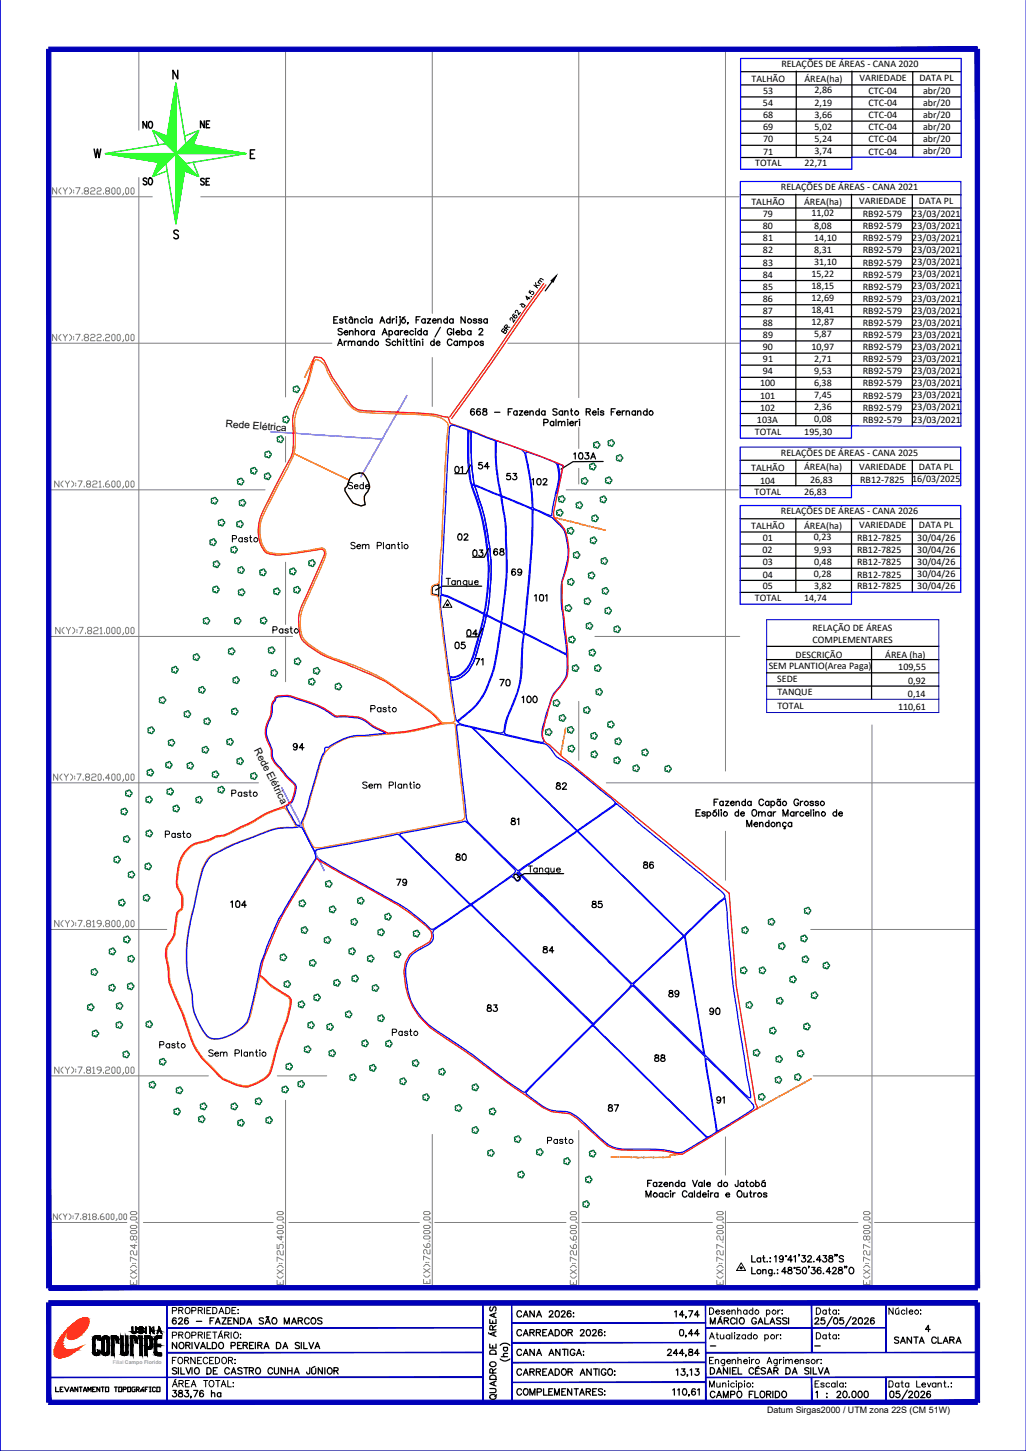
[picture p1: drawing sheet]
<svg xmlns="http://www.w3.org/2000/svg" width="210mm" height="297mm" viewBox="0 0 210 297" stroke-linecap="round" stroke-linejoin="round" font-family="sans-serif">
<defs><g id="words">
<g font-size="4.4">
<text x="27.9" y="27.5">NO</text>
<text x="39.9" y="27.5">NE</text>
<text x="39.9" y="39.2">SE</text>
<text x="69.8" y="101.2">Sede</text>
<text x="91.7" y="98.1">01</text>
<text x="96.7" y="97.4">54</text>
<text x="102.3" y="99.5">53</text>
<text x="107.6" y="100.5">102</text>
<text x="92.4" y="111.8">02</text>
<text x="99.8" y="115">68</text>
<text x="94.2" y="131.6">04</text>
<text x="91.7" y="134.1">05</text>
<text x="105.5" y="145">100</text>
<text x="58.9" y="154.9">94</text>
<text x="103.4" y="170">81</text>
<text x="92.1" y="177.4">80</text>
<text x="45.9" y="187">104</text>
<text x="135.5" y="205.3">89</text>
<text x="143.9" y="208.8">90</text>
<text x="145.3" y="227.2">91</text>
</g>
<text font-size="4.4" fill="#808080" x="28.2" y="39.2">SO</text>
<text font-size="4.4" fill="#007239" x="116.1" y="95.2">103A</text>
<g font-size="4">
<text x="95.6" y="115">03</text>
<text x="103.4" y="118.9">69</text>
<text x="107.9" y="124.2">101</text>
<text x="96" y="137.2">71</text>
<text x="100.9" y="141.5">70</text>
<text x="112.5" y="162.6">82</text>
<text x="32.5" y="172.5">Pasto</text>
<text x="130.5" y="178.9">86</text>
<text x="80.1" y="182.4">79</text>
<text x="119.9" y="187">85</text>
<text x="110.1" y="196.1">84</text>
<text x="98.4" y="208.1">83</text>
<text x="132.6" y="218.4">88</text>
<text x="123.1" y="228.6">87</text>
<text x="188" y="273.8">4</text>
</g>
<text font-size="4" fill="#007239" x="79" y="213.1">Pasto</text>
<g font-size="2.6">
<text x="143.9" y="276.9">-</text>
<text x="165.5" y="276.9">-</text>
</g>
<g font-size="2.1">
<text x="46.1" y="87.4" transform="rotate(4 46.1 87.4)">Rede Elétrica</text>
<text x="51.9" y="153.5" transform="rotate(63 51.9 153.5)">Rede Elétrica</text>
</g>
<g font-size="2">
<text x="153.8" y="16.8">TALHÃO</text>
<text x="159.9" y="13.8">RELAÇÕES DE ÁREAS - CANA 2020</text>
<text x="164.6" y="16.7">ÁREA(ha)</text>
<text x="175.9" y="16.7">VARIEDADE</text>
<text x="188.1" y="16.7">DATA PL</text>
<text x="156.1" y="21.7">54</text>
<text x="156.1" y="19.2">53</text>
<text x="166.6" y="19.1">2,86</text>
<text x="166.6" y="21.6">2,19</text>
<text x="177.7" y="19.2">CTC-04</text>
<text x="177.7" y="21.7">CTC-04</text>
<text x="188.8" y="19.2">abr/20</text>
<text x="188.8" y="21.7">abr/20</text>
<text x="156.1" y="24.2">68</text>
<text x="156.1" y="26.7">69</text>
<text x="156.1" y="29.2">70</text>
<text x="166.6" y="24.1">3,66</text>
<text x="166.6" y="26.6">5,02</text>
<text x="166.6" y="29">5,24</text>
<text x="177.7" y="24.2">CTC-04</text>
<text x="177.7" y="26.7">CTC-04</text>
<text x="177.7" y="29.2">CTC-04</text>
<text x="188.8" y="24.2">abr/20</text>
<text x="188.8" y="26.7">abr/20</text>
<text x="188.8" y="29.1">abr/20</text>
<text x="154.5" y="34.1">TOTAL</text>
<text x="156.1" y="31.7">71</text>
<text x="164.6" y="34.1">22,71</text>
<text x="166.6" y="31.5">3,74</text>
<text x="177.7" y="31.7">CTC-04</text>
<text x="188.8" y="31.6">abr/20</text>
<text x="159.8" y="39">RELAÇÕES DE ÁREAS - CANA 2021</text>
<text x="164.5" y="41.9">ÁREA(ha)</text>
<text x="175.8" y="41.9">VARIEDADE</text>
<text x="188" y="41.9">DATA PL</text>
<text x="153.7" y="42">TALHÃO</text>
<text x="156" y="44.5">79</text>
<text x="156" y="46.9">80</text>
<text x="166" y="44.3">11,02</text>
<text x="166.5" y="46.8">8,08</text>
<text x="176.5" y="46.9">RB92-579</text>
<text x="176.5" y="44.5">RB92-579</text>
<text x="186.6" y="44.4">23/03/2021</text>
<text x="186.6" y="46.9">23/03/2021</text>
<text x="156.1" y="49.4">81</text>
<text x="156.1" y="51.9">82</text>
<text x="166.5" y="49.3">14,10</text>
<text x="166.6" y="51.8">8,31</text>
<text x="176.5" y="51.9">RB92-579</text>
<text x="176.5" y="49.4">RB92-579</text>
<text x="186.6" y="49.3">23/03/2021</text>
<text x="186.6" y="51.8">23/03/2021</text>
<text x="156" y="56.8">84</text>
<text x="156.1" y="54.4">83</text>
<text x="156.1" y="59.3">85</text>
<text x="166" y="56.7">15,22</text>
<text x="166" y="59.2">18,15</text>
<text x="166.5" y="54.2">31,10</text>
<text x="176.5" y="59.3">RB92-579</text>
<text x="176.5" y="56.8">RB92-579</text>
<text x="176.5" y="54.4">RB92-579</text>
<text x="186.6" y="54.3">23/03/2021</text>
<text x="186.6" y="56.8">23/03/2021</text>
<text x="186.6" y="59.3">23/03/2021</text>
<text x="156" y="61.8">86</text>
<text x="156" y="64.2">87</text>
<text x="166" y="61.7">12,69</text>
<text x="166" y="64.1">18,41</text>
<text x="176.5" y="64.2">RB92-579</text>
<text x="176.5" y="61.8">RB92-579</text>
<text x="186.7" y="61.8">23/03/2021</text>
<text x="186.7" y="64.2">23/03/2021</text>
<text x="156" y="66.7">88</text>
<text x="156" y="71.7">90</text>
<text x="156.1" y="69.2">89</text>
<text x="166" y="66.6">12,87</text>
<text x="166" y="71.6">10,97</text>
<text x="166.5" y="69.1">5,87</text>
<text x="176.5" y="71.7">RB92-579</text>
<text x="176.5" y="69.2">RB92-579</text>
<text x="176.5" y="66.7">RB92-579</text>
<text x="186.7" y="66.7">23/03/2021</text>
<text x="186.7" y="69.2">23/03/2021</text>
<text x="186.7" y="71.7">23/03/2021</text>
<text x="156" y="76.7">94</text>
<text x="156.1" y="74.2">91</text>
<text x="166.5" y="74">2,71</text>
<text x="166.6" y="76.5">9,53</text>
<text x="176.5" y="76.7">RB92-579</text>
<text x="176.5" y="74.2">RB92-579</text>
<text x="186.7" y="74.1">23/03/2021</text>
<text x="186.7" y="76.6">23/03/2021</text>
<text x="155.5" y="79.1">100</text>
<text x="155.5" y="81.6">101</text>
<text x="166.5" y="79">6,38</text>
<text x="166.5" y="83.9">2,36</text>
<text x="166.6" y="81.4">7,45</text>
<text x="176.5" y="81.6">RB92-579</text>
<text x="176.5" y="79.1">RB92-579</text>
<text x="186.7" y="79.1">23/03/2021</text>
<text x="186.7" y="81.6">23/03/2021</text>
<text x="154.4" y="89.1">TOTAL</text>
<text x="154.9" y="86.6">103A</text>
<text x="155.5" y="84.1">102</text>
<text x="164.5" y="89.1">195,30</text>
<text x="166.6" y="86.4">0,08</text>
<text x="176.5" y="86.6">RB92-579</text>
<text x="176.5" y="84.1">RB92-579</text>
<text x="186.7" y="84">23/03/2021</text>
<text x="186.7" y="86.5">23/03/2021</text>
<text x="159.8" y="93.3">RELAÇÕES DE ÁREAS - CANA 2025</text>
<text x="153.7" y="96.4">TALHÃO</text>
<text x="154.4" y="101.3">TOTAL</text>
<text x="155.5" y="99">104</text>
<text x="164.5" y="96.3">ÁREA(ha)</text>
<text x="164.5" y="101.3">26,83</text>
<text x="165.7" y="98.9">26,83</text>
<text x="175.8" y="96.3">VARIEDADE</text>
<text x="176" y="98.8">RB12-7825</text>
<text x="186.6" y="98.7">16/03/2025</text>
<text x="188" y="96.3">DATA PL</text>
<text x="159.8" y="105.3">RELAÇÕES DE ÁREAS - CANA 2026</text>
<text x="153.7" y="108.4">TALHÃO</text>
<text x="156" y="113.3">02</text>
<text x="156" y="110.8">01</text>
<text x="164.5" y="108.2">ÁREA(ha)</text>
<text x="166.5" y="110.6">0,23</text>
<text x="166.5" y="113.1">9,93</text>
<text x="175.3" y="110.8">RB12-7825</text>
<text x="175.3" y="113.3">RB12-7825</text>
<text x="175.8" y="108.2">VARIEDADE</text>
<text x="187.7" y="110.7">30/04/26</text>
<text x="187.7" y="113.2">30/04/26</text>
<text x="188" y="108.2">DATA PL</text>
<text x="156" y="115.7">03</text>
<text x="156" y="118.2">04</text>
<text x="166.5" y="118.1">0,28</text>
<text x="166.5" y="115.6">0,48</text>
<text x="175.3" y="115.7">RB12-7825</text>
<text x="175.3" y="118.2">RB12-7825</text>
<text x="187.7" y="115.7">30/04/26</text>
<text x="187.7" y="118.2">30/04/26</text>
<text x="154.4" y="123.1">TOTAL</text>
<text x="156" y="120.7">05</text>
<text x="164.5" y="123.1">14,74</text>
<text x="166.5" y="120.6">3,82</text>
<text x="175.3" y="120.6">RB12-7825</text>
<text x="187.7" y="120.6">30/04/26</text>
<text x="166.2" y="129.3">RELAÇÃO DE ÁREAS</text>
<text x="166.2" y="131.6">COMPLEMENTARES</text>
<text x="157.3" y="137">SEM PLANTIO(Area Paga)</text>
<text x="162.8" y="134.6">DESCRIÇÃO</text>
<text x="181.1" y="134.7">ÁREA (ha)</text>
<text x="183.8" y="137.2">109,55</text>
<text x="159" y="139.6">SEDE</text>
<text x="159" y="142.3">TANQUE</text>
<text x="185.8" y="142.6">0,14</text>
<text x="185.8" y="139.9">0,92</text>
<text x="159" y="145.1">TOTAL</text>
<text x="183.7" y="145.4">110,61</text>
</g>
<text font-size="1.8" x="156.9" y="289.2">Datum Sirgas2000 / UTM zona 22S (CM 51W)</text>
<text font-size="1.1" fill="#989898" x="23.1" y="279.2">Filial Campo Florido</text>
</g></defs>
<!-- layer: 0114000626103 -->
<path d="M114.1 94.9l1.1 .5-1.2 5.7-.1-.1 .1-.8a7.9 7.9 0 0 0 .1-5.3z" fill="none" stroke="#00f" stroke-width=".25"/>
<!-- layer: SEM PLANTIO -->
<path d="M64.5 73.7a2.68 2.68 0 0 1 2.5 2.5l.5 .9a41.3 41.3 0 0 0 4.4 6.3l.4 .3a5.3 5.3 0 0 0 3.5 .8l10.8 .4a7.4 7.4 0 0 1 4.2 1.1 1.71 1.71 0 0 1 .8 2.1l-.3 2.8-.9 20.3-.3 2-.2 5.5-.1 .8-.6 .2a.88 .88 0 0 0-.9 .9l-.1 1.1 .2 .1a1.39 1.39 0 0 1 1.3 .5l1.8 14.5 1.5 10.4a.68 .68 0 0 1-.8 .7l-1.5 .1-.8-.6a19.5 19.5 0 0 0-5-4.1l-5-3.4a40.9 40.9 0 0 0-9.2-4.3 18.7 18.7 0 0 1-8.5-4.7 6.9 6.9 0 0 1-.7-4.6 30 30 0 0 1 2.5-6.4l2.3-5.2a1.85 1.85 0 0 0-.2-2.4l-.3-.1-4.2 .7a12.7 12.7 0 0 1-6.7 .1l-.4-.2a7.7 7.7 0 0 1-.1-8.4l4.4-8.5 1.4-3 11.2 5.4-.4 1.3a.92 .92 0 0 0-.4 .9l.5 .8a3.9 3.9 0 0 0 1.8 1.9l1 .4 .8-.3a2.79 2.79 0 0 1 .1-2.2l.4-.4a1.7 1.7 0 0 0 .2-2l-.4-.8a1.61 1.61 0 0 0-2.6-.7l-.7 .5-.3 .6-11.2-5.4 .2-1.2v-2.6a11 11 0 0 1 1.5-7.8l1.2-3 .9-3.6zM67.2 153.3a10.8 10.8 0 0 1 7.2-2.6l3.4-.3a48 48 0 0 0 12.6-2.2l2.7-.1 1.9 18.1 .1 1.1-.2 .4-1.2 .4-24.9 4.9a11.4 11.4 0 0 1-4.7 .4l-.8-1.4a9.8 9.8 0 0 1-1.4-3.7l1.3-3.6 1.9-6.7a8.8 8.8 0 0 1 2.1-4.7zM38.4 173.9a6.5 6.5 0 0 1 3.9-1.7l.7-.2a7.4 7.4 0 0 1 3.2-1l5.7-2.7a16.8 16.8 0 0 1 6.4-2.9l2.3 3.7a2.17 2.17 0 0 1-1.7 .3 13.3 13.3 0 0 0-6.2 1.5l-1.8 .7a39.5 39.5 0 0 0-8 3.7 10.8 10.8 0 0 0-2.3 5.8l-1 4.9a31.2 31.2 0 0 0-.3 17.7 12.8 12.8 0 0 0 2.9 8.2 3.3 3.3 0 0 0 3.5 .6 10.3 10.3 0 0 0 5.1-3.4l.5-1.3 1.8-7.9h.2a22.1 22.1 0 0 0 5.2 3.9 1.39 1.39 0 0 1 .8 2l-.6 2.7a63.5 63.5 0 0 0-3.4 10.6 3.6 3.6 0 0 1-2.3 2.2 5 5 0 0 1-4.4 .7l-2-.8a4.8 4.8 0 0 1-2.4-1.8l-.7-.8a15.9 15.9 0 0 1-5.1-8.5l-.7-2.1-2.3-5.2a12.3 12.3 0 0 1-.9-4.9l-.1-.8a4.3 4.3 0 0 1 .8-4.7 6.1 6.1 0 0 0 .9-3.3l.3-2.1 .6-.7a3.8 3.8 0 0 0 .3-3.2 4.7 4.7 0 0 1-.9-4.4 7.6 7.6 0 0 1 2-4.8z" fill="none" stroke="#ff7f00" stroke-width=".25"/>
<path d="M88.5 120.1l1.3-.5-.1 2.5a1.4 1.4 0 0 0-1.3-.5zM105.3 179a1.01 1.01 0 0 1 1 .9l-.6 .4-.5-.7-.1-.4z" fill="none" stroke="#000" stroke-width=".25"/>
<!-- layer: 0114000626073 -->
<path d="M91.7 137.9h.1" fill="none" stroke="#00f" stroke-width=".25"/>
<!-- layer: 0114000626070 -->
<path d="M102.7 127.6l4.4 2.2-.5 6.6a16.7 16.7 0 0 1-1.7 7.6l-.6 1.4a12.1 12.1 0 0 0-1.2 4.3l-.3 .3a6.8 6.8 0 0 1-3.1-.5l-3.3-.8a4.9 4.9 0 0 1-2.8-.9l.6-.5a14.6 14.6 0 0 0 6-7.9 35.2 35.2 0 0 0 2.1-9.5z" fill="none" stroke="#00f" stroke-width=".25"/>
<!-- layer: 0114000626069 -->
<path d="M102.6 101.6l6.3 2.7a220.9 220.9 0 0 1-1.4 21.8l-.1 1.6a2.62 2.62 0 0 1-.5 1.7l-4.2-2 1-9.3v-5.1a52.5 52.5 0 0 0-.7-9.1z" fill="none" stroke="#00f" stroke-width=".25"/>
<!-- layer: 0114000626053 -->
<path d="M101.6 90.2l4.1 1.5a2.05 2.05 0 0 1 1.8 1.8 45.2 45.2 0 0 1 1.3 10.5l-4.2-1.7a3.6 3.6 0 0 1-2-1l-.6-2.9-.4-3.1-.1-2.1z" fill="none" stroke="#00f" stroke-width=".25"/>
<!-- layer: TEXTO_DIVERSOS -->
<g fill="none" stroke="#000" stroke-width=".2">
<path d="M108.5 59.4l-.3 .4 .3 .3a.34 .34 0 0 1 .3-.5 .34 .34 0 0 1 .4 .4 .34 .34 0 0 1-.4 .3M109.2 58.4l.8 .6M109.6 57.9l.1 .8M110 57.8l.6 .4M110.4 58.4h-.7M110.9 57.7l-.6-.3-.1 .2v.3M111.2 57.3l-.6-.3-.2 .2 .1 .3M103.2 67.7l.3-.1 .1 .4-.2 .3-.8-.5 .4-.5 .3 .2-.3 .5M103.5 67.2l.3-.5-.3-.2-.4 .5 .8 .5M103.7 67h.6M105.2 64.3h-.1a.48 .48 0 0 0-.1 .7 .48 .48 0 0 0 .7 0 .31 .31 0 0 0 0-.4 .31 .31 0 0 0-.5 0 .31 .31 0 0 0 .1 .5M105.4 65.5l-.4 .5-.1-.8a.28 .28 0 0 0-.5-.1 .28 .28 0 0 0 0 .4"/>
<path d="M106.5 64l-.4 .5-.2-.9h-.4l-.1 .1 .1 .3M106.8 62.2l-.4 .1M106.9 62.2l.5 .4M107 62.3a.32 .32 0 0 0-.3 .3 .32 .32 0 0 0 .4 .3 .32 .32 0 0 0 .3-.4M108.3 60.8l-.4 .6-.3-.8 .8 .6M108.6 60.7h.1M47.5 110.3h.8v-.5l-.8-.2v1.3M49.6 110.3a.43 .43 0 0 0-.7-.1 .43 .43 0 0 0 0 .6 .43 .43 0 0 0 .7 0M49.6 110.1v.8M50.7 110.3a.37 .37 0 0 0-.4-.3 .37 .37 0 0 0-.3 .3l.7 .4-.3 .2-.4-.1M51.1 110.1h.4M51.2 109.6v1.1l.4 .2"/>
<path d="M72.6 111.2a.47 .47 0 0 0-.4-.2 .47 .47 0 0 0-.4 .3l.1 .2 .7 .5v.2l-.3 .1-.5-.1M73 111.8h.7v-.1a.4 .4 0 0 0-.6-.1 .4 .4 0 0 0 0 .6 .4 .4 0 0 0 .6 0M74.1 111.7l.3-.3 .4 .1v.8M74.1 111.4v.9M74.8 111.7l.3-.3 .3 .1 .1 .8M77.2 111.7h.7l.1-.5-.8-.2v1.3M78.4 111v1.3M79.7 111.7a.43 .43 0 0 0-.6-.1 .43 .43 0 0 0 0 .6 .43 .43 0 0 0 .6 0M79.7 111.4v.9M80.1 111.7l.3-.3 .4 .1v.8M80.1 111.4v.9M81.3 111.4h.4"/>
<path d="M81.5 111v1.1l.3 .2M82.2 111.1h.1zM82.3 111.4v.9M91.3 118.4h.9M91.7 118.4v1.3M93.1 119a.41 .41 0 0 0-.6 0 .41 .41 0 0 0 0 .6 .41 .41 0 0 0 .6-.1M93.1 118.9v.8M93.6 119.1l.2-.2h.4v.8M93.6 118.9v.8M95.5 119a.43 .43 0 0 0-.6 0 .43 .43 0 0 0 0 .6 .43 .43 0 0 0 .6-.1M95.5 118.9v1.2M95.9 118.9l.1 .8h.4l.2-.2"/>
<path d="M96.6 118.9v.8M97.1 119.2h.7a.4 .4 0 0 0-.5-.3 .4 .4 0 0 0-.1 .6l.2 .2 .4-.2M55.8 129l.8-.1v-.5l-.8-.1v1.3M57.9 128.9a.42 .42 0 0 0-.7 0 .42 .42 0 0 0 0 .6 .42 .42 0 0 0 .7-.1M57.9 128.7v.9M59 128.9a.37 .37 0 0 0-.4-.2 .37 .37 0 0 0-.3 .2l.6 .3 .1 .2a.37 .37 0 0 1-.4 .2 .37 .37 0 0 1-.3-.2M59.4 128.7h.4M59.5 128.3v1.1l.4 .2M75.9 145.1l.7-.1 .2-.1-.2-.4-.7-.1v1.3M77.9 145a.42 .42 0 0 0-.6 0 .42 .42 0 0 0 0 .6 .42 .42 0 0 0 .6-.1M77.9 144.9v.8M79 145l-.2-.1-.4 .1 .6 .5a.37 .37 0 0 1-.3 .2 .37 .37 0 0 1-.3-.2"/>
<path d="M79.4 144.9h.4M79.6 144.4v1.1l.3 .2M47.4 162.4l.8-.1v-.5l-.8-.1v1.3M49.4 162.3a.41 .41 0 0 0-.5 0 .41 .41 0 0 0 0 .6 .41 .41 0 0 0 .5-.1M49.4 162.2v.8M50.6 162.3l-.3-.1h-.3v.3l.4 .1 .2 .2-.3 .2-.4-.2M50.9 162.2h.5M51.1 161.7v1.1l.1 .2h.2M75.1 160.3l-.3-.2-.6 .2 .1 .3 .7 .2 .1 .2v.2l-.3 .2-.6-.2M75.5 160.9h.7v-.1a.4 .4 0 0 0-.6-.1 .4 .4 0 0 0 0 .6 .4 .4 0 0 0 .6-.1M76.6 160.8l.2-.2h.4l.1 .8M76.6 160.5v.9"/>
<path d="M77.3 160.8l.3-.3 .3 .1v.8M79.6 160.8l.8-.2v-.4l-.8-.1v1.3M80.9 160.1v1.3M82.2 160.7a.42 .42 0 0 0-.7-.1 .42 .42 0 0 0 0 .7 .42 .42 0 0 0 .7-.1M82.2 160.5v.9M82.6 160.8l.2-.2h.4l.1 .8M82.6 160.5v.9M83.8 160.5h.4M83.9 160.1l.1 1.2 .2 .1M84.6 160.1h.2zM84.7 160.5v.9M108.1 177.3h.8"/>
<path d="M108.5 177.3v1.2M109.9 177.9a.41 .41 0 0 0-.6-.1 .41 .41 0 0 0 0 .6 .41 .41 0 0 0 .6 0M109.9 177.7v.8M110.4 178l.1-.3h.5v.8M110.4 177.7v.8M112.3 177.9a.42 .42 0 0 0-.7-.1 .42 .42 0 0 0 0 .6 .42 .42 0 0 0 .7 0M112.3 177.7v1.3M112.7 177.7l.1 .8h.4l.2-.2M113.4 177.7v.8M113.9 178.1h.7a.43 .43 0 0 0-.6-.3 .43 .43 0 0 0-.1 .6 .43 .43 0 0 0 .6 .1l.1-.1M32.7 213.9h.7l.1-.6-.8-.1v1.3M34.7 213.9a.42 .42 0 0 0-.6-.1 .42 .42 0 0 0 0 .6 .42 .42 0 0 0 .6-.1"/>
<path d="M34.7 213.6v.9M35.8 213.9a.37 .37 0 0 0-.3-.3 .37 .37 0 0 0-.4 .3l.7 .3v.1a.37 .37 0 0 1-.3 .2 .37 .37 0 0 1-.4-.2M36.2 213.6h.4M36.4 213.2v1.1l.3 .2M43.6 215.1l-.1-.1a.47 .47 0 0 0-.8 .3l.9 .5-.1 .4h-.5l-.3-.1M43.9 215.7h.8a.4 .4 0 0 0-.6-.3 .4 .4 0 0 0-.1 .7l.3 .1 .4-.1M45.1 215.6l.2-.2h.4l.1 .8M45.1 215.4v.8M45.8 215.6l.1-.2h.5v.8M48.1 215.6l.8-.1 .1-.3-.3-.3h-.6v1.3M49.4 214.9v1.3M50.6 215.5a.41 .41 0 0 0-.6 0 .41 .41 0 0 0 0 .6 .41 .41 0 0 0 .6 0"/>
<path d="M50.6 215.4v.8M51.1 215.6l.2-.2h.4l.1 .8M51.1 215.4v.8M52.2 215.4h.5M52.5 214.9v1.3h.2M53.2 214.9v.1zM53.2 215.4v.8M112 233.5l.8-.1v-.5l-.8-.1v1.3M114 233.4a.42 .42 0 0 0-.6 0 .42 .42 0 0 0 0 .6 .42 .42 0 0 0 .6-.1M114 233.2v.9M115.1 233.4l-.2-.2-.4 .2 .6 .4v.2l-.4 .1-.2-.2M115.5 233.2h.5"/>
<path d="M115.7 232.8v1.1l.3 .2"/>
<circle cx="52.3" cy="110.5" r=".44"/>
<circle cx="83.1" cy="111.9" r=".44"/>
<circle cx="60.6" cy="129.1" r=".43"/>
<circle cx="80.7" cy="145.3" r=".43"/>
<circle cx="52.2" cy="162.6" r=".43"/>
<circle cx="85.5" cy="160.9" r=".43"/>
<circle cx="37.5" cy="214.1" r=".43"/>
<circle cx="54" cy="215.8" r=".43"/>
<circle cx="116.8" cy="233.7" r=".43"/>
</g>
<!-- layer: TEXTO CONFRONTANTES -->
<g fill="none" stroke="#000" stroke-width=".25">
<path d="M68.3 65.5h.5M69.1 64.8h-.8v1.4h.8M69.1 70.7l.5-1.3 .5 1.3M69.3 70.3h.6M70 67.4l-.3-.1-.5 .1 .1 .4 .7 .3v.3a.51 .51 0 0 1-.8 0M70.1 65.5a.37 .37 0 0 0-.3-.2 .37 .37 0 0 0-.3 .2l.6 .3v.1a.37 .37 0 0 1-.3 .3 .37 .37 0 0 1-.3-.3M70.4 68.1h.8a.42 .42 0 0 0-.8-.2 .42 .42 0 0 0 .3 .7l.5-.2M70.4 69.8v.9M70.5 65.3h.5M70.7 64.8v1.1l.3 .3M71 69.8l-.4 .1-.2 .3M71.2 70.1l.3-.3 .4 .1v.8"/>
<path d="M71.2 69.8v.9M71.5 65l.3-.2 .2 .2M71.5 67.9l.3-.2 .3 .1 .1 .8M71.5 67.7v.9M71.9 70.1l.3-.3 .4 .1v.8M72.1 65.5a.4 .4 0 0 0-.6-.1 .4 .4 0 0 0 0 .6 .4 .4 0 0 0 .6-.1M72.1 65.3v.9M72.6 65.5l.3-.2h.3v.9M72.6 65.3v.9M72.7 67.9l.3-.2 .3 .1 .1 .8M72.7 67.3v1.3M73.8 70a.4 .4 0 0 0-.6 0 .4 .4 0 0 0 0 .6 .4 .4 0 0 0 .6-.1"/>
<path d="M73.8 69.8v.9M74.3 70.1l.3-.3 .3 .1 .1 .8M74.3 69.8v.9M74.5 65.5a.42 .42 0 0 0-.6-.1 .42 .42 0 0 0 0 .6 .42 .42 0 0 0 .6-.1M74.8 64.9h.2zM74.9 65.3v.9M75.1 67.7v.9M75.5 67.7l-.3 .1-.1 .3M76.1 65.5a.42 .42 0 0 0-.6-.1 .42 .42 0 0 0 0 .6 .42 .42 0 0 0 .6-.1M76.1 65.3v.9M76.2 70a.42 .42 0 0 0-.6 0 .42 .42 0 0 0 0 .6 .42 .42 0 0 0 .6-.1M76.2 69.4v1.3"/>
<path d="M76.6 67.9a.4 .4 0 0 0-.6-.1 .4 .4 0 0 0 0 .6 .4 .4 0 0 0 .6 0M76.6 67.7v.9M77.7 66.2l.5-1.4 .5 1.4M77.9 65.7h.6M78.2 68.6l.5-1.3 .5 1.3M78.4 68.1h.6M79.6 67.9a.4 .4 0 0 1 .6-.1 .4 .4 0 0 1 0 .6 .4 .4 0 0 1-.6 0M79.6 67.7v1.3M79.8 65.5a.4 .4 0 0 0-.6-.1 .4 .4 0 0 0 0 .6 .4 .4 0 0 0 .6-.1M79.8 64.8v1.4M79.8 69.6l-.3-.2-.5 .2 .1 .3 .7 .3v.3a.51 .51 0 0 1-.8 0M80.3 65.3v.9"/>
<path d="M80.7 65.3h-.3l-.1 .3M80.9 70a.4 .4 0 0 0-.6 0 .4 .4 0 0 0 0 .6 .4 .4 0 0 0 .6-.1M81.1 64.9h.1zM81.1 65.3v.9M81.3 70.1l.4-.3 .3 .1v.8M81.3 69.4v1.3M81.5 67.9a.42 .42 0 0 0-.6-.1 .42 .42 0 0 0 0 .6 .42 .42 0 0 0 .6 0M81.5 67.7v.9M81.8 64.9h.1zM81.9 65.3v1l-.4 .3M81.9 67.7v.9M82.4 67.7l-.3 .1-.2 .3"/>
<path d="M82.5 69.4v.1zM82.5 69.8v.9M82.7 68.1h.8a.42 .42 0 0 0-.7-.2 .42 .42 0 0 0 .2 .7l.5-.2M82.8 64.8l-.5 .3M83 69.8h.4M83.2 69.4v1.1l.3 .2M83.5 66.1h-.1h.1l-.1 .3M83.9 69.8h.4M84.1 69.4v1.1l.3 .2M84.6 67.9a.42 .42 0 0 0-.6-.1 .42 .42 0 0 0 0 .6 .42 .42 0 0 0 .6 0M84.8 69.4v.1zM84.8 69.8v.9"/>
<path d="M85 67.3v.1zM85 67.7v.9M85.1 65.5h.5M85.2 70.1l.4-.3 .3 .1v.8M85.2 69.8v.9M85.9 64.8h-.8v1.4M86.2 67.9a.42 .42 0 0 0-.6-.1 .42 .42 0 0 0 0 .6 .42 .42 0 0 0 .6 0M86.2 67.3v1.3M86.5 69.4v.1zM86.5 69.8v.9M87 65.5a.42 .42 0 0 0-.6-.1 .42 .42 0 0 0 0 .6 .42 .42 0 0 0 .6-.1M87 65.3v.9"/>
<path d="M87.4 67.9a.42 .42 0 0 0-.6-.1 .42 .42 0 0 0 0 .6 .42 .42 0 0 0 .6 0M87.4 67.7v.9M87.4 65.3h.7l-.7 .9h.7M88.5 65.6h.7a.42 .42 0 0 0-.7-.2 .43 .43 0 0 0 .3 .8l.4-.3M88.8 70a.4 .4 0 0 0-.6 0 .4 .4 0 0 0 0 .6 .4 .4 0 0 0 .6-.1M88.8 69.4v1.3M89.2 70.2h.8a.42 .42 0 0 0-.5-.3 .42 .42 0 0 0-.3 .4 .42 .42 0 0 0 .4 .4l.4-.2M89.6 65.5l.3-.2h.3l.1 .9M89.6 65.3v.9M90.1 67l-1.1 2M91.5 65.5a.42 .42 0 0 0-.6-.1 .42 .42 0 0 0 0 .6 .42 .42 0 0 0 .6-.1M91.5 64.8v1.4"/>
<path d="M92.5 67.5a.53 .53 0 0 0-.8-.2 .53 .53 0 0 0-.2 .8 .47 .47 0 0 0 .5 .5 .47 .47 0 0 0 .5-.5h-.4M92.5 69.7a.53 .53 0 0 0-.8-.2 .53 .53 0 0 0-.2 .7 .48 .48 0 0 0 .4 .5 .48 .48 0 0 0 .6-.3M92.7 65.5a.42 .42 0 0 0-.6-.1 .42 .42 0 0 0 0 .6 .42 .42 0 0 0 .6-.1M92.7 65.3v.9M92.8 67.3v1.3M93.3 68.1h.8a.42 .42 0 0 0-.7-.2 .42 .42 0 0 0 .2 .7l.5-.2M93.6 70a.42 .42 0 0 0-.6 0 .42 .42 0 0 0 0 .6 .42 .42 0 0 0 .6-.1M93.6 69.8v.9M94 70.1l.3-.3 .4 .1v.8M94 69.8v.9M94.4 67.9a.42 .42 0 0 1 .6-.1 .42 .42 0 0 1 0 .6 .42 .42 0 0 1-.6 0M94.4 67.3v1.3"/>
<path d="M94.7 70.1l.3-.3 .3 .1 .1 .8M95.2 64.8v1.4l-.9-1.4v1.4M95.9 70a.4 .4 0 0 1 .6 0 .4 .4 0 0 1 0 .6 .4 .4 0 0 1-.6-.1M95.9 69.8v1.3M96.4 67.9a.42 .42 0 0 0-.7-.1 .42 .42 0 0 0 0 .6 .42 .42 0 0 0 .7 0M96.4 67.7v.9M97.5 65.5a.4 .4 0 0 0-.3-.3 .4 .4 0 0 0-.4 .3l.7 .4a.4 .4 0 0 1-.3 .3 .4 .4 0 0 1-.4-.3M98 67.5l.1-.2h.4l.3 .3-.8 1h.8M98.6 65.5l-.1-.2a.41 .41 0 0 0-.6 .2l.6 .3v.3a.41 .41 0 0 1-.6-.2M98.9 70l-.1-.1a.41 .41 0 0 0-.6 .1l.6 .3v.3a.41 .41 0 0 1-.6-.1M99.7 65.5a.42 .42 0 0 0-.6-.1 .42 .42 0 0 0 0 .6 .42 .42 0 0 0 .6-.1M99.7 65.3v.9"/>
<path d="M97 83.8l-.1-.1a.65 .65 0 0 0-.7 .5 .65 .65 0 0 0 .4 .8 .41 .41 0 0 0 .5-.4 .41 .41 0 0 0-.4-.4 .41 .41 0 0 0-.4 .3M98.3 83.8l-.1-.1a.66 .66 0 0 0-.8 .5 .66 .66 0 0 0 .5 .8 .41 .41 0 0 0 .4-.4 .41 .41 0 0 0-.4-.4 .41 .41 0 0 0-.4 .3M98.9 83.7v.4l.7 .4a.44 .44 0 0 1-.3 .5 .44 .44 0 0 1-.5-.3v-.3l.8-.4-.1-.3zM101.2 84.4h1.1M104 84.3h.4M104.8 83.7h-.8v1.3M105.8 84.3a.4 .4 0 0 0-.6-.1 .4 .4 0 0 0 0 .6 .4 .4 0 0 0 .6 0M105.8 84.1v.9M106.3 84.1h.6l-.6 .9h.6M107.3 84.5h.7a.42 .42 0 0 0-.4-.3 .42 .42 0 0 0-.4 .4 .42 .42 0 0 0 .4 .4l.4-.2M108.4 84.4l.5-.3 .2 .3v.6M108.4 84.1v.9"/>
<path d="M110.3 84.3a.4 .4 0 0 0-.6-.1 .4 .4 0 0 0 0 .6 .4 .4 0 0 0 .6 0M110.3 83.7v1.3M111.3 86.5h.7l.1-.4-.3-.3h-.5v1.4M111.5 84.3a.42 .42 0 0 0-.6-.1 .42 .42 0 0 0 0 .7 .42 .42 0 0 0 .6-.1M111.5 84.1v.9M113.3 86.5a.4 .4 0 0 0-.6-.1 .4 .4 0 0 0 0 .6 .4 .4 0 0 0 .6-.1M113.3 86.3v.9M113.7 85.8v1.4M114 83.8l-.3-.1-.6 .1 .1 .4 .7 .3 .1 .3a.51 .51 0 0 1-.9 0M114.2 86.5l.4-.2h.3v.9M114.2 86.3v.9M114.9 86.5l.3-.2h.3l.1 .9"/>
<path d="M115.1 84.3a.42 .42 0 0 0-.6-.1 .42 .42 0 0 0 0 .7 .42 .42 0 0 0 .6-.1M115.1 84.1v.9M115.5 84.4l.3-.3 .4 .1v.8M115.5 84.1v.9M116.1 85.9h.1zM116.2 86.3v.9M116.6 86.6h.7v-.1a.4 .4 0 0 0-.6-.1 .4 .4 0 0 0 0 .6 .4 .4 0 0 0 .6-.1M116.7 84.1h.4M116.9 83.7v1l.3 .3M117.7 86.3v.9M118.2 86.3h-.2l-.3 .3M118.5 85.9h.1z"/>
<path d="M118.6 86.3v.9M119.9 84.3l.8-.1v-.4l-.8-.1v1.3M120.4 84.3l.4 .7M121.2 84.5h.8a.42 .42 0 0 0-.5-.3 .42 .42 0 0 0-.4 .4 .42 .42 0 0 0 .4 .4l.5-.2M122.4 83.7v.1zM122.4 84.1v.9M123.5 84.3a.4 .4 0 0 0-.3-.2 .4 .4 0 0 0-.4 .2l.7 .5a.4 .4 0 0 1-.3 .2 .4 .4 0 0 1-.4-.2M125.1 84.3h.5M125.9 83.7h-.8v1.3M126.2 84.5h.7a.42 .42 0 0 0-.4-.3 .42 .42 0 0 0-.4 .4 .42 .42 0 0 0 .4 .4l.4-.2M127.3 84.1v.9M127.8 84.1l-.3 .1-.2 .3"/>
<path d="M128.1 84.4l.3-.3 .3 .1 .1 .8M128.1 84.1v.9M130 84.3a.4 .4 0 0 0-.6-.1 .4 .4 0 0 0 0 .6 .4 .4 0 0 0 .6 0M130 84.1v.9M130.4 84.4l.4-.3 .3 .1v.8M130.4 84.1v.9M132.4 84.3a.42 .42 0 0 0-.6-.1 .42 .42 0 0 0 0 .7 .42 .42 0 0 0 .6-.1M132.4 83.7v1.3M142.4 166.4h.5M143.3 165.8h-.9v1.3h.9M144.3 166.4l-.1-.1a.41 .41 0 0 0-.6 .1l.6 .3v.3a.41 .41 0 0 1-.6-.1M144.7 166.4a.42 .42 0 0 1 .6-.1 .42 .42 0 0 1 0 .6 .42 .42 0 0 1-.6 0"/>
<path d="M144.7 166.2v1.3M146.1 164.2h.5M146.5 165.8l-.5 .2M146.9 163.6h-.8v1.3M147 165.8v1.3M147.5 165.8h.1zM147.6 166.2v.9M148 164.2a.41 .41 0 0 0-.6 0 .41 .41 0 0 0 0 .5 .41 .41 0 0 0 .6 0M148 164v.9M148.4 164h.7l-.7 .9h.7M149.4 164.4h.8v-.2a.42 .42 0 0 0-.7 0 .42 .42 0 0 0 .1 .6 .42 .42 0 0 0 .6-.1M150.6 164.3l.3-.3 .3 .1 .1 .8"/>
<path d="M150.6 164v.9M151.1 166.4a.4 .4 0 0 0-.6-.1 .4 .4 0 0 0 0 .6 .4 .4 0 0 0 .6 0M151.1 165.8v1.3M151.5 166.6h.8a.42 .42 0 0 0-.5-.4 .42 .42 0 0 0-.3 .5 .42 .42 0 0 0 .3 .4l.5-.2M152.5 164.2a.41 .41 0 0 0-.6 0 .41 .41 0 0 0 0 .5 .41 .41 0 0 0 .6 0M152.5 163.6v1.3M152.8 169.2v-1.3l.5 1.3 .5-1.3v1.3M153.7 164.2a.42 .42 0 0 0-.7-.1 .42 .42 0 0 0 0 .7 .42 .42 0 0 0 .7-.1M153.7 164v.9M153.9 165.9a.62 .62 0 0 1 .9 .2 .62 .62 0 0 1-.2 .9 .59 .59 0 0 1-.7-.2 .59 .59 0 0 1 0-.7zM154.3 168.7h.7a.41 .41 0 0 0-.6-.3 .41 .41 0 0 0 .1 .7l.3 .1 .2-.1M155.2 166.4l.3-.2 .3 .1 .1 .8"/>
<path d="M155.2 166.2v.9M155.4 168.6l.5-.3 .2 .3v.6M155.4 168.3v.9M155.9 166.4l.3-.2 .3 .1v.8M156.2 163.9a.53 .53 0 0 0-.7-.2 .53 .53 0 0 0-.2 .7 .48 .48 0 0 0 .4 .5 .48 .48 0 0 0 .5-.3M157.3 164.2a.41 .41 0 0 0-.6 0 .41 .41 0 0 0 0 .5 .41 .41 0 0 0 .6 0M157.3 168.6a.41 .41 0 0 0-.6-.1 .41 .41 0 0 0 0 .6 .41 .41 0 0 0 .6 0M157.3 164v.9M157.3 167.9v1.3M157.7 164.2a.42 .42 0 0 1 .7-.1 .42 .42 0 0 1 0 .7 .42 .42 0 0 1-.7-.1M157.7 164v1.3M157.8 166.4a.4 .4 0 0 0-.6-.1 .4 .4 0 0 0 0 .6 .4 .4 0 0 0 .6 0"/>
<path d="M157.8 166.2v.9M158.2 166.2v.9M158.7 166.2l-.3 .1-.2 .3M158.9 168.6l.3-.3 .4 .1v.8M158.9 168.3v.9M159.7 164.2a.42 .42 0 0 0-.6-.1 .42 .42 0 0 0 0 .7 .42 .42 0 0 0 .6-.1M159.7 163.6l-.2 .2-.3-.2-.2 .2M159.7 164v.9M160.2 167.1v-1.3l.5 1.3 .5-1.3v1.3M160.5 169.2l.2 .4h-.3M160.8 168.6a.41 .41 0 0 0-.6-.1 .41 .41 0 0 0 0 .6 .41 .41 0 0 0 .6 0M162 168.6a.43 .43 0 0 0-.7-.1 .43 .43 0 0 0 0 .6 .43 .43 0 0 0 .7 0"/>
<path d="M162 168.3v.9M162.4 166.4a.42 .42 0 0 0-.6-.1 .42 .42 0 0 0 0 .6 .42 .42 0 0 0 .6 0M162.4 166.2v.9M162.9 166.2v.9M163.4 163.9a.53 .53 0 0 0-.8-.2 .53 .53 0 0 0-.2 .7 .47 .47 0 0 0 .5 .5 .47 .47 0 0 0 .5-.5h-.3M163.4 166.2l-.4 .1-.1 .3M163.7 164v.9M164.3 164l-.5 .2-.1 .2M164.4 166.4a.42 .42 0 0 0-.6-.1 .42 .42 0 0 0 0 .6 .42 .42 0 0 0 .6 0M164.8 166.6h.7a.42 .42 0 0 0-.4-.4 .42 .42 0 0 0-.4 .5 .42 .42 0 0 0 .4 .4l.4-.2M165.9 165.8v1.3M166.4 165.8h.1z"/>
<path d="M166.4 164.2l-.2-.2-.5 .2 .2 .2 .5 .1v.2a.37 .37 0 0 1-.3 .2 .37 .37 0 0 1-.4-.2M166.5 166.2v.9M166.9 166.4l.3-.2 .3 .1 .1 .8M166.9 166.2v.9M167.5 164.2l-.3-.2-.4 .2 .7 .5a.37 .37 0 0 1-.4 .2 .37 .37 0 0 1-.3-.2M171.2 166.4a.42 .42 0 0 0-.7-.1 .42 .42 0 0 0 0 .6 .42 .42 0 0 0 .7 0M171.2 165.8v1.3M171.6 166.6h.7a.42 .42 0 0 0-.7-.2 .42 .42 0 0 0 .3 .7l.4-.2M132.2 245.1v-1.3l.5 1.3 .5-1.3v1.3M132.5 242.2h.5M133.3 241.6h-.8v1.3M134.4 242.2a.41 .41 0 0 0-.6 0 .41 .41 0 0 0 0 .6 .41 .41 0 0 0 .6-.1"/>
<path d="M134.4 242v.9M134.8 242h.7l-.7 .9h.7M135.6 244.4a.42 .42 0 0 0-.6-.1 .42 .42 0 0 0 0 .6 .42 .42 0 0 0 .6 0M135.6 244.2v.9M135.8 242.4h.8l-.1-.3a.43 .43 0 0 0-.6 .1 .43 .43 0 0 0 .1 .6 .43 .43 0 0 0 .6-.1M136.7 244.4a.41 .41 0 0 0-.6-.1 .41 .41 0 0 0 0 .6 .41 .41 0 0 0 .6 0M137 242.3l.2-.2h.4l.1 .8M137 242v.9M137.1 243.8h.1zM137.2 244.2v.9M137.6 244.2v.9M138.1 244.2a.38 .38 0 0 0-.5 .4"/>
<path d="M138.9 242.2a.42 .42 0 0 0-.6 0 .42 .42 0 0 0 0 .6 .42 .42 0 0 0 .6-.1M138.9 241.6v1.3M140.1 242.2a.42 .42 0 0 0-.6 0 .42 .42 0 0 0 0 .6 .42 .42 0 0 0 .6-.1M140.1 242v.9M140.5 244.1a.48 .48 0 0 0-.5-.3 .48 .48 0 0 0-.4 .4v.4a.48 .48 0 0 0 .4 .5 .48 .48 0 0 0 .5-.3M141.6 244.4a.42 .42 0 0 0-.6-.1 .42 .42 0 0 0 0 .6 .42 .42 0 0 0 .6 0M141.6 244.2v.9M141.7 241.6l.5 1.3 .5-1.3M142.1 243.8v1.3M143.3 244.4a.41 .41 0 0 0-.6-.1 .41 .41 0 0 0 0 .6 .41 .41 0 0 0 .6 0M143.3 243.8v1.3M143.6 242.2a.41 .41 0 0 0-.6 0 .41 .41 0 0 0 0 .6 .41 .41 0 0 0 .6-.1"/>
<path d="M143.6 242v.9M143.8 244.6h.7v-.1a.4 .4 0 0 0-.6-.1 .4 .4 0 0 0 0 .6 .4 .4 0 0 0 .6-.1M144.1 241.6v1.3M144.6 242.4h.7v-.2a.42 .42 0 0 0-.6 0 .42 .42 0 0 0 0 .6 .42 .42 0 0 0 .6-.1M144.9 243.8v.1zM144.9 244.2v.9M145.4 244.2v.9M145.8 244.2a.37 .37 0 0 0-.4 .4M146.9 244.4a.41 .41 0 0 0-.6-.1 .41 .41 0 0 0 0 .6 .41 .41 0 0 0 .6 0M146.9 244.2v.9M147.6 242.2a.41 .41 0 0 0-.6 0 .41 .41 0 0 0 0 .6 .41 .41 0 0 0 .6-.1M147.6 241.6v1.3"/>
<path d="M148.5 244.6h.8l-.2-.4a.43 .43 0 0 0-.5 .2 .43 .43 0 0 0 .1 .6 .43 .43 0 0 0 .6-.1M150.9 244l.3-.2a.63 .63 0 0 1 .6 .7 .63 .63 0 0 1-.8 .5l-.2-.4zM151 241.6l-.1 1.3h-.4l-.1-.4M152.1 242.2a.42 .42 0 0 0-.6 0 .42 .42 0 0 0 0 .6 .42 .42 0 0 0 .6-.1M152.1 242v.9M152.2 244.2v.8l.3 .1 .4-.3M152.6 242h.4M152.7 241.6v1l.1 .3h.3M152.9 244.2v.9M153.3 244.2h.5M153.5 243.8v1l.1 .2 .2 .1M154.2 244.2v.9"/>
<path d="M154.6 242.2a.42 .42 0 0 1 .6 0 .42 .42 0 0 1 0 .6 .42 .42 0 0 1-.6-.1M154.6 241.6v1.3M154.7 244.2a.37 .37 0 0 0-.5 .4M156.4 241.6l-.5 .2M156.5 242.2a.42 .42 0 0 0-.6 0 .42 .42 0 0 0 0 .6 .42 .42 0 0 0 .6-.1M156.5 242v.9M156.9 244.4l-.3-.2h-.3v.3l.4 .1 .2 .3-.3 .2-.4-.2"/>
<circle cx="74.3" cy="68.1" r=".44"/>
<circle cx="77" cy="70.2" r=".43"/>
<circle cx="82.5" cy="65.7" r=".43"/>
<circle cx="96.1" cy="65.7" r=".43"/>
<circle cx="97.5" cy="70.3" r=".43"/>
<circle cx="118" cy="84.5" r=".43"/>
<circle cx="133.2" cy="84.5" r=".43"/>
<circle cx="146.2" cy="166.6" r=".43"/>
<circle cx="148.4" cy="166.6" r=".43"/>
<circle cx="158.2" cy="168.8" r=".44"/>
<circle cx="160.5" cy="164.4" r=".43"/>
<circle cx="165" cy="164.4" r=".43"/>
<circle cx="168.2" cy="164.4" r=".43"/>
<circle cx="168.4" cy="166.6" r=".43"/>
<circle cx="134.1" cy="244.6" r=".43"/>
<circle cx="148.5" cy="242.5" r=".43"/>
<circle cx="153.8" cy="242.5" r=".43"/>
<circle cx="155.4" cy="244.6" r=".43"/>
</g>
<!-- layer: CERCA -->
<g fill="#959500" stroke="#959500" stroke-width=".2">
<path d="M154.7 227.1l1-.6zM154.7 227.1l1-.6z"/>
<path d="M156.3 226.2l1.1-.6zM156.3 226.2l1.1-.6z"/>
<path d="M158 225.2l1.1-.6zM158 225.2l1.1-.6z"/>
<path d="M159.7 224.3l1.1-.6zM159.8 224.3l1.1-.6z"/>
<path d="M161.5 223.3l1.1-.6zM161.5 223.3l1.1-.6z"/>
<path d="M163.2 222.4l1.1-.7zM163.2 222.4l1.1-.7z"/>
<path d="M164.9 221.4l1-.6zM165 221.4l.9-.5z"/>
<path d="M115.7 149l-.2 1.4zM115.7 149l-.3 1.4z"/>
<path d="M115.3 151.2l-.2 1.2zM115.3 151.2l-.2 1.2z"/>
<path d="M114.9 153.1l-.2 1.4zM114.9 153.1l-.2 1.4z"/>
<path d="M138.5 236.4l.6-.1zM138.5 236.3h.6z"/>
<path d="M137.1 236.5l.7-.1zM137.1 236.5l.7-.1z"/>
<path d="M137.1 236.5l-.1 .4zM137.1 236.5l-.1 .4z"/>
<path d="M136 237l1-.1zM136 236.9h1z"/>
<path d="M134.1 237l1.2-.1zM134.1 236.9h1.2z"/>
<path d="M132.1 237l1.2-.1zM132.1 236.9h1.2z"/>
<path d="M130.4 237l1-.1zM130.4 236.9h1z"/>
<path d="M129.5 236.9l.9 .1zM129.5 236.9h.9z"/>
<path d="M127.9 236.8h.9zM127.9 236.8h.9zM126.9 236.9l1-.1zM126.9 236.8h1z"/>
<path d="M125.1 236.9l1.1-.1zM125.1 236.8h1.1z"/>
<path d="M63 75.8l-.7 1.4zM63 75.8l-.6 1.4z"/>
<path d="M64 73.7l-.7 1.5zM64 73.7l-.6 1.5z"/>
<path d="M113.5 105.9l1 .3zM113.5 106l1 .2z"/>
<path d="M115.2 106.4l1.2 .3zM115.2 106.4l1.2 .3z"/>
<path d="M117.1 106.8l1.2 .3zM117.1 106.9l1.2 .3z"/>
<path d="M119 107.3l1.2 .3zM119 107.4l1.2 .3z"/>
<path d="M120.9 107.8l1.3 .3zM120.9 107.9l1.3 .2z"/>
<path d="M122.9 108.3l.9 .2zM122.9 108.3l.9 .3z"/>
</g>
<g fill="none" stroke="#959500" stroke-width=".25">
<path d="M63.2 75.4v.2M63.3 75.4l-.2 .2M114.8 106.2l.1 .2M115 106.2l-.3 .2M116.7 106.7l.1 .2M116.9 106.7l-.2 .1M118.6 107.1l.1 .3M118.8 107.2l-.2 .1M120.5 107.6l.1 .3M120.7 107.7l-.2 .1M122.4 108.1l.2 .2M122.6 108.1l-.2 .2"/>
<path d="M114.9 152.6l.2 .3M115.1 152.7l-.2 .1M115.3 150.7l.1 .2M115.5 150.7l-.2 .2M126.4 236.8l.2 .1M126.6 236.8l-.2 .1M129.1 236.8l.1 .2M129.2 236.8l-.2 .2M131.6 236.9l.2 .2M131.8 236.8l-.2 .3M133.6 236.8l.2 .3M133.8 236.8l-.2 .3"/>
<path d="M135.6 236.8l.2 .2M135.8 236.8l-.2 .2M138 236.3l.2 .2M138.2 236.3l-.2 .2M155.9 226.3l.2 .1M156 226.2v.3M157.6 225.4l.3 .1M157.8 225.3l-.1 .2M159.3 224.4l.3 .1M159.5 224.3l-.1 .3M161 223.5h.3M161.2 223.4v.2"/>
<path d="M162.8 222.5l.2 .1M162.9 222.4v.3M164.5 221.6h.3M164.7 221.5l-.1 .2"/>
</g>
<path d="M64 73.7l.1 .1M123.8 108.5v.1M114.7 154.5h.1M125.1 236.8v.1M130.4 236.9v.1M137.1 236.5h.1M165.9 220.8v.1" fill="none" stroke="#959500" stroke-width=".2"/>
<!-- layer: 0 -->
<g fill="none" stroke="#000" stroke-width=".25">
<path d="M162.9 14.5v17.7M174.3 14.5v17.7M186.7 14.7v17.5M162.8 39.8v47.4M174.2 39.8v47.4M186.6 39.9v47.3M112.9 57.6l-1.4 1.9M123.4 94.5h-6.2l-2.4 1.5M162.8 94.1v5.3M174.2 94.1v5.3M186.6 94.2v5.2M162.8 106.1v15.2"/>
<path d="M174.2 106.1v15.2M186.6 106.2v15M98.6 120h-8.1l-1.4 .8M115.3 178.8h-8l-1.4 .8"/>
</g>
<!-- layer: 0114000626094 -->
<path d="M56.6 142.8l.2-.1a6.3 6.3 0 0 1 4.3 .5 19.5 19.5 0 0 1 7.5 3.6h.4a15 15 0 0 1 5 .4l.8 .5a13.5 13.5 0 0 0 4.1 2.4l-4.1 .4a11.6 11.6 0 0 0-7.7 2.5 .58 .58 0 0 0-.6 .1 .58 .58 0 0 0-.1 .7 14.8 14.8 0 0 0-1.7 4.7l-1.3 4.5a22 22 0 0 1-1.9 5.8 .62 .62 0 0 1-.9 0l-1.3-2.3a1.83 1.83 0 0 1-.6-1.5l.4-.3a4.3 4.3 0 0 0 1.5-3.3v-.4a4.5 4.5 0 0 0-1.6-1.8l-1.5-1.9a4.5 4.5 0 0 1-1.9-4.1l-.5-1.2a4.9 4.9 0 0 1 .3-5.1l.2-.8 .1-1.3a1.68 1.68 0 0 1 .6-1.4z" fill="none" stroke="#00f" stroke-width=".25"/>
<!-- layer: 0114000626080 -->
<path d="M81.8 170.7l13.4-2.6 10.3 10.2a1.6 1.6 0 0 1-1.1 1.1l-8.1 5.7-14.4-14z" fill="none" stroke="#00f" stroke-width=".25"/>
<!-- layer: 0114000626088 -->
<path d="M121.3 209.8l8.1-8 .4 .3 14.4 14.2 .3 2.7 2.1 12.8-1.7 1h-.2z" fill="none" stroke="#00f" stroke-width=".25"/>
<!-- layer: 0114000626087 -->
<path d="M109.6 221.4l11.7-11.5 22.4 22.1a1.29 1.29 0 0 1 .8 1l-3.7 2.3a3.2 3.2 0 0 1-3.4 .4 45.4 45.4 0 0 0-9.3-.5 6.3 6.3 0 0 1-5.3-2.3l-1.6-1.4a15 15 0 0 0-4.8-3.8l-.5-.1a8.2 8.2 0 0 1-5.6-1.6l-2.7-2.2v-.2z" fill="none" stroke="#00f" stroke-width=".25"/>
<!-- layer: 0114000626102 -->
<path d="M107.6 92.7l.1-.1a28.7 28.7 0 0 1 6 2.2 6.8 6.8 0 0 1 .2 5.3l-.9 4.2-.1 1.3-2.7-1.1a1.17 1.17 0 0 1-1.2-1.3 72 72 0 0 0-1.4-10.5z" fill="none" stroke="#00f" stroke-width=".25"/>
<!-- layer: 0114000626081 -->
<path d="M93.4 148.4h.6l1.6 .3a3.3 3.3 0 0 1 1.9 1.1l20.5 20.3-12.1 8.2-10-9.8a3.4 3.4 0 0 1-.6-2.7z" fill="none" stroke="#00f" stroke-width=".25"/>
<!-- layer: 0114000626082 -->
<path d="M96.8 149l13.8 3.1a2.54 2.54 0 0 1 2.3 1.6 5.6 5.6 0 0 0 3 2.4l1.4 1 5.6 4.7a12.3 12.3 0 0 1 3 2.6l-.4 .4-7.4 5.2z" fill="none" stroke="#00f" stroke-width=".25"/>
<!-- layer: 0114000626090 -->
<path d="M140.4 191.2l6.2-5.9 1.4-1.2 .4-.1 .4 2.8 .4 6.8a213.9 213.9 0 0 0 3 22.5l1.3 8 .1 .5-.1 .1-1.1-.6-7.7-7.7a1.61 1.61 0 0 1-.7-1.4l-3.9-23.3z" fill="none" stroke="#00f" stroke-width=".25"/>
<!-- layer: 0114000626089 -->
<path d="M129.9 201.2l10-9.4 .2 .1 3.9 23.7-14.4-14z" fill="none" stroke="#00f" stroke-width=".25"/>
<!-- layer: 0114000626091 -->
<path d="M144.4 216.7l.3 .1 .4 .3 4.8 4.8a28.4 28.4 0 0 1 4.2 4.4l.1 .4a20.5 20.5 0 0 1-4.6 3.2l-2.7 1.6a2.78 2.78 0 0 1-.5-1.8z" fill="none" stroke="#00f" stroke-width=".25"/>
<!-- layer: 0114000626083 -->
<path d="M88.7 190.4l7.1-4.8a.78 .78 0 0 1 1.3 .4l24.1 23.7-13.8 13.8h-.5l-4.5-3.1a147.4 147.4 0 0 0-14.1-10.2 13 13 0 0 1-5.2-9.8 5.4 5.4 0 0 1 3.6-6.5l.5-.2a2.16 2.16 0 0 0 1.4-2.9z" fill="none" stroke="#00f" stroke-width=".25"/>
<!-- layer: 0114000626084 -->
<path d="M96.5 185.2l8.1-5.8 .6 .4a.77 .77 0 0 0 .9 .6l.3-.3 .1-.5-.6-.6-.1-.3 .1-.2 23.2 22.9a1.75 1.75 0 0 1-.9 1.4l-6.8 6.8z" fill="none" stroke="#00f" stroke-width=".25"/>
<!-- layer: 0114000626085 -->
<path d="M106.2 178.4l11.9-8.2 21.8 21.4-9.9 9.2-.7 .6z" fill="none" stroke="#00f" stroke-width=".25"/>
<!-- layer: 0114000626086 -->
<path d="M118.3 170.1l7.8-5.5 1.9 1.5a112.9 112.9 0 0 0 9 7.6l10.5 8.7 .8 1a.55 .55 0 0 1-.4 .7l-1.6 1.2-6.4 6.2z" fill="none" stroke="#00f" stroke-width=".25"/>
<!-- layer: 0114000626100 -->
<path d="M107.2 129.9a11 11 0 0 1 3.7 1.6l5.1 2.6v.5a9.6 9.6 0 0 1-.5 4.5l-.5 .8a9.8 9.8 0 0 0-2.6 4.4l-1 3.3a5.1 5.1 0 0 0-.1 4.2l-.3 .2-.6-.1-5.5-1.2a2.77 2.77 0 0 1-1.7-.6 16.2 16.2 0 0 1 1.9-6.1 20.5 20.5 0 0 0 1.7-9.6z" fill="none" stroke="#00f" stroke-width=".25"/>
<!-- layer: 0114000626079 -->
<path d="M64.6 174l16.1-3.1a.97 .97 0 0 1 1.3 .4l14.2 13.9-7.5 5h-.6a35.8 35.8 0 0 0-10.3-7.2l-11.8-6.7a2.18 2.18 0 0 1-1.4-2.3z" fill="none" stroke="#00f" stroke-width=".25"/>
<!-- layer: 0114000626101 -->
<path d="M109.1 104.3l2.4 1a6.1 6.1 0 0 1 3.1 2.2 4.3 4.3 0 0 1 1.4 3.3 11.5 11.5 0 0 1-.6 6.6 17.3 17.3 0 0 0-.2 8.7l.2 2.7 .5 3.7-.1 1.3-.8-.3-7.7-3.9 1.5-16.4z" fill="none" stroke="#00f" stroke-width=".25"/>
<!-- layer: REDE_DE_LUZ -->
<g fill="#f0f" stroke="#f0f" stroke-width=".2">
<path d="M57.7 161.2l.3 .8zM57.6 161.3l.4 .7z"/>
<path d="M58.1 162.1l.1 .2zM58.1 162.2l.1 .1z"/>
<path d="M58.3 162.5l.5 1zM58.3 162.5l.5 1z"/>
<path d="M58.8 163.6l.2 .2zM58.8 163.6l.2 .2z"/>
<path d="M59 164l.6 1zM59 164l.5 1z"/>
<path d="M59.6 165.1l.1 .2zM59.6 165.2l.1 .1z"/>
<path d="M59.8 165.5l.6 1zM59.8 165.5l.6 1z"/>
<path d="M60.4 166.7l.1 .1zM60.4 166.7l.1 .1z"/>
<path d="M60.6 167l.5 1zM60.6 167l.5 1z"/>
<path d="M61.2 168.2l.1 .1zM61.2 168.2l.1 .1z"/>
<path d="M61.4 168.5l.5 1zM61.3 168.5l.6 1z"/>
<path d="M61.9 169.7l.2 .1zM61.9 169.7l.2 .1z"/>
<path d="M62.1 170l.6 1zM62.1 170l.5 1z"/>
<path d="M62.7 171.1l.1 .2zM62.7 171.2l.1 .2z"/>
<path d="M62.9 171.5l.5 1zM62.9 171.5l.5 1z"/>
<path d="M63.5 172.7l.1 .1zM63.5 172.7l.1 .1z"/>
<path d="M63.6 173l.6 1zM63.6 173l.5 1z"/>
<path d="M64.3 174.1v.2zM64.2 174.2l.1 .2z"/>
<path d="M64.4 174.5l.5 1zM64.4 174.5l.5 1z"/>
<path d="M65 175.7l.2 .1zM65 175.7l.2 .1z"/>
<path d="M65.2 176l.5 1zM65.2 176l.5 1z"/>
<path d="M65.8 177.2l.1 .1zM65.8 177.2l.1 .2z"/>
<path d="M66 177.5l.3 .7zM66 177.5l.3 .8z"/>
<path d="M83.2 81l-.2 .6zM83.2 81l-.2 .6z"/>
<path d="M82.8 81.7v.2zM82.8 81.7l-.1 .2z"/>
<path d="M82.6 82l-.5 1zM82.6 82l-.5 1z"/>
<path d="M82 83.2v.1zM82 83.2v.1z"/>
<path d="M81.8 83.5l-.5 1zM81.8 83.5l-.5 1z"/>
<path d="M81.2 84.6l-.1 .2zM81.2 84.6l-.1 .2z"/>
<path d="M81 84.9l-.5 1.1zM81 84.9l-.5 1.1z"/>
<path d="M80.3 86.1v.2zM80.3 86.1l-.1 .2z"/>
<path d="M80.1 86.4l-.5 1zM80.1 86.4l-.5 1z"/>
<path d="M79.5 87.6v.1zM79.5 87.6v.1z"/>
<path d="M79.3 87.9l-.5 1zM79.3 87.9l-.5 1z"/>
<path d="M78.7 89l-.1 .2zM78.7 89l-.1 .2z"/>
<path d="M78.5 89.4l-.3 .5zM78.5 89.4l-.3 .5z"/>
<path d="M78.2 89.9l-.3 .7zM78.2 89.9l-.4 .7z"/>
<path d="M77.7 90.7l-.1 .2zM77.7 90.7l-.1 .2z"/>
<path d="M77.5 91l-.5 1.1zM77.5 91l-.5 1.1z"/>
<path d="M76.9 92.2l-.1 .2zM76.9 92.2l-.1 .2z"/>
<path d="M76.7 92.5l-.5 1zM76.7 92.5l-.5 1z"/>
<path d="M76 93.7v.2zM76 93.7v.2z"/>
<path d="M75.9 94l-.5 1zM75.9 94l-.5 1z"/>
<path d="M75.2 95.2l-.1 .1zM75.2 95.2l-.1 .1z"/>
<path d="M75 95.4l-.5 1.1zM75 95.4l-.5 1.1z"/>
<path d="M77.2 89.9h1zM77.2 89.8l1 .1z"/>
<path d="M76.8 89.8l.2 .1zM76.8 89.8h.2z"/>
<path d="M75.5 89.7l1.1 .1zM75.5 89.7l1.1 .1z"/>
<path d="M75.1 89.7h.2zM75.1 89.7h.2z"/>
<path d="M73.8 89.6l1.1 .1zM73.8 89.6h1.1z"/>
<path d="M73.4 89.6h.2zM73.4 89.6h.2z"/>
<path d="M72.1 89.5l1.1 .1zM72.1 89.5l1.1 .1z"/>
<path d="M71.8 89.5h.2zM71.8 89.4l.2 .1z"/>
<path d="M70.4 89.4l1.2 .1zM70.4 89.4h1.2z"/>
<path d="M70.1 89.4h.2zM70.1 89.4h.2z"/>
<path d="M68.7 89.3l1.2 .1zM68.7 89.3h1.2z"/>
<path d="M68.4 89.3l.2-.1zM68.4 89.3l.2-.1z"/>
<path d="M67.1 89.2l1.1 .1zM67.1 89.1l1.1 .1z"/>
<path d="M66.7 89.2l.2-.1zM66.7 89.1h.2z"/>
<path d="M65.4 89.1h1.1zM65.4 89l1.1 .1z"/>
<path d="M65 89.1l.2-.1zM65 89h.2z"/>
<path d="M63.7 89l1.2 .1zM63.7 88.9l1.2 .1z"/>
<path d="M63.3 88.9h.2zM63.3 88.9h.2z"/>
<path d="M62 88.8l1.2 .1zM62 88.8l1.2 .1z"/>
<path d="M61.6 88.8h.2zM61.6 88.8h.2z"/>
<path d="M60.3 88.7l1.2 .1zM60.3 88.7l1.2 .1z"/>
<path d="M60 88.7h.2zM60 88.7h.2z"/>
<path d="M58.7 88.6l1.1 .1zM58.7 88.6h1.1z"/>
<path d="M58.3 88.6h.2zM58.3 88.5h.2z"/>
<path d="M57 88.5h1.1zM57 88.5h1.1z"/>
<path d="M56.6 88.5h.2zM56.6 88.4l.2 .1z"/>
<path d="M55.4 88.4l1 .1zM55.4 88.4h1z"/>
</g>
<path d="M55.4 88.4h.1M78.2 89.9h.1" fill="none" stroke="#f0f" stroke-width=".2"/>
<!-- layer: 0114000626 -->
<path d="M64.3 73.1l1.4 .1 .6 .7 1.6 3.3 3.9 5.7 1.4 1 1.5 .2 14.2 .7 2 .5 .8 .1 .4 1.3 4 1.3 3.8 1.6a208.3 208.3 0 0 1 15.3 5.7l-2 9.6 .1 1a9.5 9.5 0 0 1 2.5 3.1 14.3 14.3 0 0 1-.8 10.2 36.8 36.8 0 0 0 .4 7.7l.7 6 .1 3.1a4.5 4.5 0 0 1-1.1 4l-1.1 1.3a8.5 8.5 0 0 0-2 4.7l-.5 1.8a6.4 6.4 0 0 0-.4 3.3l.3 .7 .5 .5 .5 .1 2.3 2.2 34.5 28.3 1.4 18.8 4 24.1 .4 .9-.3 .4-15.1 9.2-1.6-.2a17.1 17.1 0 0 0-5.6-.6l-5.4-.1-.9-.1-1.8-.7-6.2-5.6-1.6-1-3.6-.4-1.9-.9-8-5.6a218.2 218.2 0 0 0-15-10.7 14.5 14.5 0 0 1-5.4-11.5l.3-1.9 .9-1.6 1.5-1.1 2.6-1.5 .5-1.1-.2-1.1a39.5 39.5 0 0 0-9.8-7l-8.8-4.9-4.9-2.9-2.2 3.6a100.6 100.6 0 0 0-6.2 11.2l-1.4 3.2a21.6 21.6 0 0 0-1.8 5.9l.7 .4a25.8 25.8 0 0 0 5.4 4l.4 .5v.7l-.5 2a19.7 19.7 0 0 1-1.6 4.9l-1.9 6.6a3.7 3.7 0 0 1-2.5 2.7l-1.4 .7a4.2 4.2 0 0 1-3.5-.1l-1.4-.6a6.3 6.3 0 0 1-3.2-2.6l-1-1a14.1 14.1 0 0 1-4-6.6l-1.3-3.9-1.2-2.6a13 13 0 0 1-1.7-6.5l-.2-1.2a4.8 4.8 0 0 1 .1-3.7l1.2-1.9 .5-3.7a2.54 2.54 0 0 1 1.2-1.9v-.8a4.9 4.9 0 0 0-1-3.4 12.5 12.5 0 0 1 .3-4.4 5.9 5.9 0 0 1 5.4-5.1l1-.4a4.2 4.2 0 0 1 2.9-.8 69.7 69.7 0 0 0 8.9-4.6l1.8-.7a5.4 5.4 0 0 0 3.2-1.8l.7-2.5a1.6 1.6 0 0 0-1.1-1.6l-.9-1-1-1.3a4.6 4.6 0 0 1-2-4.2l-.5-1.2a5.1 5.1 0 0 1 .3-5.3l.3-1.5a2.5 2.5 0 0 1 .7-2.2 1.06 1.06 0 0 1 1.3-.7 6.4 6.4 0 0 1 3.7 .6 18.8 18.8 0 0 1 7.4 3.5h1a13.2 13.2 0 0 1 4.7 .7l2 1.4 3.1 1.5a44.7 44.7 0 0 0 9.7-1.7l1.2-.4-.5-.4a17.4 17.4 0 0 0-5-4.1l-5-3.4a57.4 57.4 0 0 0-10.5-4.7 17.2 17.2 0 0 1-7.6-4.5 9.9 9.9 0 0 1 1-8.9l3.6-8.3a.81 .81 0 0 0 0-.9 .81 .81 0 0 0-.9-.3l-6.3 .9-1.8 .2-1.5-.1a2.35 2.35 0 0 1-2.2-1.5 8.6 8.6 0 0 1 .6-8.2l5.5-10.7a18.5 18.5 0 0 0 .2-6.4 8.9 8.9 0 0 1 1.4-5.3 17.7 17.7 0 0 0 2.5-6.7z" fill="none" stroke="#f00" stroke-width=".25"/>
<!-- layer: MARGEM -->
<path d="M209.9 .1v296.9h-209.9v-296.9v296.9" fill="none" stroke="#0000b8" stroke-width=".25"/>
<g fill="#0000b8" stroke="#0000b8" stroke-width=".2">
<path d="M98.7 266.7l.1 20.1v-20.1zM98.7 266.7l.1 20.1h-.1z"/>
<path d="M10 281.9h88.8zM10 282l88.8-.1z"/>
<path d="M144.4 281.9h55.5zM144.4 282l55.5-.1z"/>
<path d="M34.1 276.8h64.7zM34.1 276.9l64.7-.1z"/>
<path d="M144.4 276.8h55.6zM144.4 276.9l55.6-.1z"/>
<path d="M34.1 271.8h64.7zM34.1 271.9l64.7-.1z"/>
<path d="M34.1 266.7l.1 20.3zM34.1 266.7l.1 20.3z"/>
<path d="M104.6 266.7l.1 20.1zM104.6 266.7l.1 20.1z"/>
<path d="M144.3 266.7l.1 20.1zM144.3 266.7l.1 20.1z"/>
<path d="M166 282l.1 5v-5zM166 282l.1 5h-.1z"/>
<path d="M181.2 282l.1 5zM181.2 282l.1 5z"/>
<path d="M144.4 271.8h36.8zM144.4 271.9l36.8-.1z"/>
<path d="M181.2 266.7l.1 10.2zM181.2 266.7l.1 10.2z"/>
<path d="M166 266.7v10.2h.1zM166 266.7h.1v10.2z"/>
<path d="M104.7 270.7h39.7zM104.7 270.8l39.7-.1z"/>
<path d="M104.7 274.8h39.7zM104.7 274.9l39.7-.1z"/>
<path d="M104.7 278.9h39.7zM104.7 279l39.7-.1z"/>
<path d="M104.7 282.9h39.7zM104.7 283l39.7-.1z"/>
<path d="M199.5 266.7l.9 20.3v-20.3zM199.5 266.7l.9 20.3h-.9z"/>
<path d="M10 287.5h189.9v-.9zM10 286.6h189.9l-189.9 .9z"/>
<path d="M9.5 266.7v20.3h.9zM9.5 266.7h.9v20.3z"/>
<path d="M10 266.3v.9l189.9-.9zM10 267.2l189.9-.9v.9z"/>
<path d="M34.1 266.7l.1 20.2zM34.1 266.7l.1 20.2z"/>
<path d="M10 10.5h189.9v-.9zM10 9.6h189.9l-189.9 .9z"/>
<path d="M9.5 10.1l.9 253.5v-253.5zM9.5 10.1l.9 253.5h-.9z"/>
<path d="M10 263.2v.9l189.9-.9zM10 264.1l189.9-.9v.9z"/>
<path d="M199.5 10.1v253.5h.9zM199.5 10.1h.9v253.5z"/>
</g>
<g fill="none" stroke="#000" stroke-width=".25">
<path d="M27 271.6h.2v1a.28 .28 0 0 0 .3 .2 .28 .28 0 0 0 .2-.2v-1h.2v1a.45 .45 0 0 1-.4 .4 .45 .45 0 0 1-.5-.4zM36 269.9l-.1-.1a.63 .63 0 0 0-.7 .5 .63 .63 0 0 0 .4 .7 .4 .4 0 0 0 .5-.3 .4 .4 0 0 0-.4-.5 .4 .4 0 0 0-.4 .4M36.2 274.8v1.3l-.9-1.3v1.3M36.5 280v1.3M36.6 270.1l.1-.3h.4l.2 .4-.8 .8h.9M36.9 274.9l.1-.1a.63 .63 0 0 1 .7 .7 .63 .63 0 0 1-.8 .5l-.3-.4v-.3zM37 280v1.3h.8M38 275.4h.7l.1-.5-.8-.1v1.3M38.1 280l.5 1.3 .4-1.3M38.4 275.4l.5 .7M38.5 269.9l-.1-.1a.64 .64 0 0 0-.7 .5 .64 .64 0 0 0 .4 .7 .39 .39 0 0 0 .4-.3 .39 .39 0 0 0-.3-.4 .39 .39 0 0 0-.4 .3M39.3 274.8v1.3"/>
<path d="M39.3 280v1.3M39.8 274.8l.5 1.3 .5-1.3M40.2 270.5h1.1M41 276.1l.5-1.3 .5 1.3M41.2 275.7h.6M42.3 280h.5a.71 .71 0 0 1 .4 .6 .71 .71 0 0 1-.4 .7h-.5zM42.4 274.8v1.3h.7M43 270.4h.4M43.4 274.8h.5a.66 .66 0 0 1 .4 .6 .66 .66 0 0 1-.4 .7h-.5zM43.8 269.8h-.8v1.2M44.1 271l.5-1.2 .4 1.2M44.2 270.6h.7"/>
<path d="M44.4 280h-.8v1.3h.8M44.9 275l.2-.2a.62 .62 0 0 1 .6 .7 .62 .62 0 0 1-.7 .5l-.3-.4zM45.4 269.8h.9l-.9 1.2h.9M46.7 270.4h.5M47.3 275.5l.8-.1v-.5l-.8-.1v1.3M47.5 269.8h-.8v1.2h.8M48.6 275.4h.5M48.7 269.8v1.2l-.9-1.2v1.2M49.2 269.8h.4a.66 .66 0 0 1 .5 .6 .66 .66 0 0 1-.5 .6h-.4zM49.4 274.8h-.8v1.3h.8M49.7 275.4h.8l.1-.3-.1-.2-.8-.1v1.3M49.9 280h.9"/>
<path d="M50.2 275.4l.4 .7M50.3 280v1.3M50.5 271l.5-1.2 .5 1.2M50.7 270.6h.6M51.1 275.4h.5M51.9 274.8h-.8v1.3h.8M52.2 274.8v1.3M52.7 275.4h.8l.1-.5-.9-.1v1.3M53.2 275.4l.4 .7M53.9 269.9l-.3-.1-.6 .1 .1 .3 .7 .3 .1 .2v.2l-.3 .1-.6-.1M54 276.1l.5-1.3 .5 1.3M54.2 275.7h.6"/>
<path d="M54.3 271l.5-1.2 .5 1.2M54.4 270.6h.7M54.5 269.6l-.1 .1M54.6 269.6h.1M54.7 269.6h.1M54.8 269.6h.2M55 269.5l-.1 .1M55.9 269.8h.1a.63 .63 0 0 1 .7 .7 .63 .63 0 0 1-.8 .5l-.3-.4v-.4zM56.1 280l.1 1.1 .3 .2 .4-.2 .1-1.1M56.6 274.8h.4a.66 .66 0 0 1 .5 .6 .66 .66 0 0 1-.5 .7h-.4zM57.9 276.1l.5-1.3 .4 1.3M58 275.7h.7"/>
<path d="M58.2 271v-1.2l.5 1.2 .5-1.2v1.2M58.4 280v1.3l-.9-1.3v1.3M58.8 280v1.3M59.6 271l.6-1.2 .5 1.2M59.7 280v1.3M59.9 270.6h.6M61 270.4l.8-.1 .1-.3-.1-.2h-.8v1.2M61.3 275l-.3-.2-.6 .2 .1 .2 .6 .3 .2 .2v.2l-.3 .2-.6-.2M61.5 270.4l.4 .6M61.6 274.8v1.3M62.1 274.8v1.3h.8M63.2 274.8l.5 1.3 .5-1.3"/>
<path d="M63.2 270.1a.48 .48 0 0 0-.5-.3 .48 .48 0 0 0-.4 .4v.4a.48 .48 0 0 0 .4 .4 .48 .48 0 0 0 .5-.3M63.4 280l-.1 1.2-.3 .1-.3-.4M63.9 269.8h.1a.62 .62 0 0 1 .6 .7 .62 .62 0 0 1-.7 .5l-.3-.4 .1-.5zM64.4 276.1l.5-1.3 .5 1.3M64.4 279.7l-.5 .3M64.6 275.7h.6M65.9 269.9l-.4-.1-.5 .1 .1 .3 .6 .3 .2 .2v.2l-.4 .1-.5-.1M66 280v1.3l-.9-1.3v1.3M66.5 280v1.3M99.9 272.8l.2 .3M100.2 275.2v.8h1.3v-.8M100.2 270.1v.8h1.3v-.8"/>
<path d="M100.2 279a.64 .64 0 0 1 .8-.2 .64 .64 0 0 1 .4 .7 .64 .64 0 0 1-.8 .3 .64 .64 0 0 1-.4-.8zM100.4 276.5l.8-.1 .2 .2 .1 .6h-1.3zM100.4 267.5l-.2 .3 .2 .6 .2-.1 .5-.8 .3 .2 .1 .4-.2 .3M100.8 272.2v-.7l-.4-.2-.2 .2v.7h1.3M100.8 270.4v.5M100.8 275.4v.6M101 268.9v.7M101 272.8v.6M101.5 272.6l-1.3 .5 1.3 .5M101.5 268.8l-1.3 .5 1.3 .4M101.5 271.3l-.7 .5M102.3 278.2a1.36 1.36 0 0 0 2 0"/>
<path d="M102.3 275.4a1.36 1.36 0 0 1 2 0M102.6 277.7h1.2M103 275.8h.8M103.2 275.8a.42 .42 0 0 0-.1 .7 .42 .42 0 0 0 .6 0 .42 .42 0 0 0 0-.7M103.8 277.1h-.8v.5l.3 .1M106.7 268.6a.48 .48 0 0 0-.6-.3 .48 .48 0 0 0-.4 .5v.3a.48 .48 0 0 0 .4 .5 .48 .48 0 0 0 .6-.3M106.7 272.5a.48 .48 0 0 0-.6-.3 .48 .48 0 0 0-.4 .5v.3a.48 .48 0 0 0 .4 .5 .48 .48 0 0 0 .6-.3M106.7 276.5a.48 .48 0 0 0-.6-.3 .48 .48 0 0 0-.4 .5v.3a.48 .48 0 0 0 .4 .5 .48 .48 0 0 0 .6-.3M107.1 269.6l.5-1.3 .4 1.3M107.1 273.5l.5-1.3 .4 1.3M107.1 277.5l.5-1.3 .4 1.3M107.2 269.2h.7"/>
<path d="M107.2 273h.7M107.2 277.1h.7M108.4 272.8l.8-.1 .1-.3-.1-.2h-.8v1.3M108.8 272.8l.5 .7M109.3 268.3v1.3l-.9-1.3v1.3M109.3 276.2v1.3l-.9-1.3v1.3M109.7 272.8l.7-.1 .1-.4-.8-.1v1.3M109.8 269.6l.5-1.3 .5 1.3M109.8 277.5l.5-1.3 .5 1.3M110 269.2h.6M110 277.1h.6M110.2 272.8l.4 .7"/>
<path d="M111 272.8h.5M111.8 272.2h-.8v1.3h.8M112.2 273.5l.5-1.3 .5 1.3M112.3 277.5l.5-1.3 .5 1.3M112.4 268.6l.2-.3h.3l.2 .2-.2 .5-.6 .6h.9M112.4 273h.6M112.5 277.1h.6M113.6 272.2h.4a.68 .68 0 0 1 .4 .6 .68 .68 0 0 1-.4 .7h-.4zM113.7 268.4h.6l.1 .5a.53 .53 0 0 1-.5 .7 .87 .87 0 0 1-.2-1.2zM114.6 276.2v1.3l-.9-1.3v1.3M114.9 268.6l.2-.3 .4 .1 .1 .1-.2 .5-.6 .6h.9M115 272.4l.2-.2a.63 .63 0 0 1 .7 .7 .63 .63 0 0 1-.8 .5l-.2-.4z"/>
<path d="M115.1 276.2h.8M115.5 276.2v1.3M116.2 276.2v1.3M116.2 272.8l.8-.1 .1-.3-.3-.2h-.6v1.3M116.7 272.8l.4 .7M116.8 268.5l-.1-.1a.63 .63 0 0 0-.7 .4 .63 .63 0 0 0 .4 .8 .4 .4 0 0 0 .4-.4 .4 .4 0 0 0-.3-.4 .4 .4 0 0 0-.5 .4M117.3 268.8h.1zM117.3 269.6h.1zM117.6 276.5a.48 .48 0 0 0-.5-.3 .48 .48 0 0 0-.4 .5v.3a.47 .47 0 0 0 .4 .5 .47 .47 0 0 0 .5-.5h-.3M117.9 277.5l.5-1.3 .6 1.3M118.2 277.1h.5M118.7 272.5l.3-.3 .4 .1 .1 .2-.2 .4-.6 .6h.8"/>
<path d="M119.4 276.6h.1M119.4 277.4v.1zM120.1 272.2h.2a.65 .65 0 0 1 .5 .6 .65 .65 0 0 1-.5 .7l-.2-.1-.2-.5zM121.2 272.5l.1-.2 .2-.1h.4l.1 .2-.2 .5-.6 .6h.8M123.1 272.4l-.3-.2a.69 .69 0 0 0-.4 .7 .69 .69 0 0 0 .5 .6 .39 .39 0 0 0 .3-.4 .39 .39 0 0 0-.4-.4 .39 .39 0 0 0-.4 .3M123.7 272.7h.1zM123.7 273.3v.2zM136.6 276.5l.2-.3 .4 .1 .1 .2-.1 .4-.7 .6h.9M138 268.5l.3-.2v1.3M138.7 277.1h-.9l.6-.9v1.3M139.2 272.2h.5l.2 .5a.53 .53 0 0 1-.5 .8 .87 .87 0 0 1-.2-1.3zM140 269.2h-1l.6-.9v1.3"/>
<path d="M140 277.1h-1l.6-.9v1.3M140.4 269.6l-.1-.1 .1 .2-.1 .2M140.4 273.4l-.1-.1 .1 .2-.1 .2M140.4 277.4h-.1l.1 .2-.1 .1M140.9 268.3h.8l-.6 1.3M141 276.3v.3l.4 .2a.36 .36 0 0 1 .3 .3 .36 .36 0 0 1-.3 .4l-.4-.1-.1-.3 .2-.3 .5-.2 .1-.2-.3-.2zM141.8 273h-.9l.6-.8v1.3M143 269.2h-.9l.6-.9v1.3M143 273h-.9l.6-.8v1.3M143 277.1h-.9l.6-.9v1.3M145.3 280h.5a.71 .71 0 0 1 .4 .6 .71 .71 0 0 1-.4 .7h-.5zM145.3 271v-1.2l.5 1.2 .5-1.2v1.2"/>
<path d="M146.8 271l.5-1.2 .5 1.2M147 270.6h.6M147.5 269.5l-.2 .1M148.2 270.4l.7-.1 .2-.3-.2-.2h-.7v1.2M148.6 270.4l.5 .6M148.8 280v1.3l-.8-1.3v1.3M149.4 280v1.3M150.4 270.1a.48 .48 0 0 0-.5-.3 .48 .48 0 0 0-.4 .4v.4a.48 .48 0 0 0 .4 .4 .48 .48 0 0 0 .5-.3M150.7 280h-.8v1.3h.8M150.7 269.8v1.2M151 280v1.3h.8M151.4 269.9l.2-.1a.63 .63 0 0 1 .7 .7 .63 .63 0 0 1-.8 .5l-.2-.4z"/>
<path d="M154.7 270.1a.48 .48 0 0 0-.5-.3 .48 .48 0 0 0-.4 .4v.4a.47 .47 0 0 0 .5 .5 .47 .47 0 0 0 .4-.5h-.3M155.1 271l.5-1.2 .5 1.2M155.2 279.7l-.5 .3M155.3 270.6h.6M156.5 269.8v1.2h.7M157.5 271l.5-1.2 .5 1.2M157.7 270.6h.6M159.7 269.9l-.3-.1-.5 .1v.3l.7 .3v.5h-.4l-.3-.1M160.8 280h.4a.71 .71 0 0 1 .5 .6 .71 .71 0 0 1-.5 .7h-.4zM161 269.9l-.3-.1-.6 .1 .1 .3 .7 .3 .1 .2v.2l-.3 .1-.6-.1M161.3 269.8v1.2M165.9 280v1.3"/>
<path d="M166.4 280v1.3h.7M166.8 270.1l.1-.3h.4l.2 .4-.8 .8h.9M167.4 280l.5 1.3 .5-1.3M168.7 269.8h-.6l-.1 .5a.46 .46 0 0 1 .7 0 .46 .46 0 0 1-.1 .7 .46 .46 0 0 1-.7-.2M170.3 269.5l-1.1 2M170.7 269.8a.63 .63 0 0 1 .8 .5 .63 .63 0 0 1-.5 .7h-.3l-.2-.5zM172.5 269.8h-.6l-.1 .5a.47 .47 0 0 1 .7 0 .47 .47 0 0 1-.1 .7 .47 .47 0 0 1-.7-.2M174.1 269.5l-1.1 2M174.4 270.1l.1-.3h.4l.3 .4-.8 .8h.8M175.8 269.8h.3a.76 .76 0 0 1 0 1.2l-.5-.2v-.5zM176.9 270.1a.36 .36 0 0 1 .4-.3 .36 .36 0 0 1 .3 .4l-.8 .8h.9M178.8 269.9v-.1a.64 .64 0 0 0-.8 .5 .64 .64 0 0 0 .4 .7 .39 .39 0 0 0 .5-.3 .39 .39 0 0 0-.4-.4 .39 .39 0 0 0-.4 .3"/>
<path d="M183.9 273.9l-.3-.2-.6 .2v.2l.7 .3 .2 .2v.2l-.3 .2-.6-.2M184.2 275l.5-1.3 .5 1.3M184.4 274.6h.6M186.5 273.7v1.3l-.9-1.3v1.3M191.9 273.7v1.3h.8M193 275l.5-1.3 .5 1.3M193.2 274.6h.6M194.3 274.3h.8l.1-.4-.1-.1-.8-.1v1.3M194.8 274.3l.4 .7M195.6 275l.5-1.3 .5 1.3M195.8 274.6h.6M11.4 284v.9h.6"/>
<path d="M12.3 284.4h.3M12.9 284h-.6v.9h.6M13.2 284l.5 .9 .4-.9M14.4 284.9l.3-.9 .3 .9M14.4 284.6h.6M15.9 284v.9l-.6-.9v.9M16.2 284h.6M16.5 284v.9M17.1 284.9l.3-.9 .3 .9M17.1 284.6h.6M18 284.9v-.9l.3 .6 .3-.6v.9M18.9 284.4h.3"/>
<path d="M19.5 284h-.6v.9h.6M20.4 284v.9l-.6-.9v.9M20.7 284h.6M21 284v.9M21.6 284h.6v.9h-.6zM23.4 284h.6M23.7 284v.9M24.3 284h.6v.9h-.6zM25.2 284.4h.5l.1-.3-.1-.1h-.5v.9M26.1 284h.6v.9h-.6zM27.6 284h-.5l-.1 .1 .1 .8h.5v-.5h-.1M27.9 284.4h.5l.1-.3-.1-.1h-.5v.9"/>
<path d="M28.1 284.4l.4 .5M28.8 284.9v-.3l.3-.3 .3 .3v.3M28.8 284.7h.6M29.4 284l-.3 .1M29.7 284.4h.3M30.3 284h-.6v.9M30.6 284.9h.3M30.6 284h.3M30.7 284v.9M31.8 284.1l-.1-.1-.5 .1v.6l.2 .2h.3l.1-.2M32.1 284h.6v.9h-.6zM35.4 284.6h.7l-.4 .5a.43 .43 0 0 1 .4 .4 .43 .43 0 0 1-.3 .5 .43 .43 0 0 1-.5-.3"/>
<path d="M36.2 280.2l-.4-.2a.41 .41 0 0 0-.5 .3l.9 .6a.5 .5 0 0 1-.4 .4 .5 .5 0 0 1-.5-.2M36.6 284.7v.4l.6 .2 .2 .2a.44 .44 0 0 1-.5 .5 .44 .44 0 0 1-.4-.5l.8-.5-.2-.4zM37.9 284.6h.7l-.4 .5a.43 .43 0 0 1 .4 .4 .43 .43 0 0 1-.3 .5 .43 .43 0 0 1-.5-.3M39.1 285.9l-.1-.1 .1 .2-.1 .2M39.6 284.6h.9l-.7 1.3M39.9 280.2l.1-.1a.63 .63 0 0 1 .8 .3 .63 .63 0 0 1-.2 .8 .6 .6 0 0 1-.8-.2 .6 .6 0 0 1 .1-.8zM41.6 284.8l-.1-.1a.41 .41 0 0 0-.6 .2v.9a.41 .41 0 0 0 .6 .1 .41 .41 0 0 0-.1-.7 .41 .41 0 0 0-.5 .3M43.3 285.3l.3-.2h.3v.8M43.3 284.6v1.3M43.6 280.6h.5M45.2 285.3a.41 .41 0 0 0-.6-.1 .41 .41 0 0 0 0 .6 .41 .41 0 0 0 .6 0M45.2 285.1v.8"/>
<path d="M46.9 280.3a.48 .48 0 0 0-.5-.3 .48 .48 0 0 0-.4 .5 .53 .53 0 0 0 .2 .7 .53 .53 0 0 0 .7-.2M47.3 281.3l.5-1.3 .5 1.3M47.5 280.9h.6M49.5 280.2l-.1-.1a.47 .47 0 0 0-.8 .2l.9 .6v.2l-.3 .2-.6-.2M51 280.6l.8-.1v-.4l-.8-.1v1.3M51.4 280.6l.5 .7M52.4 280.2a.6 .6 0 0 1 .9 .1 .6 .6 0 0 1-.3 .9 .6 .6 0 0 1-.7-.2 .6 .6 0 0 1 .1-.8zM55.8 280.3a.48 .48 0 0 0-.6-.3 .48 .48 0 0 0-.4 .5 .53 .53 0 0 0 .2 .7 .53 .53 0 0 0 .8-.2M58.8 280.6h.9M60.2 281.3l.5-1.3 .5 1.3M60.4 280.9h.6M63.8 280.1v1l.3 .2 .5-.2v-1"/>
<path d="M67.1 280.2a.46 .46 0 0 1 .5-.2 .46 .46 0 0 1 .3 .5 .55 .55 0 0 1-.4 .8 .55 .55 0 0 1-.5-.8zM68.3 280.6l.8-.1v-.4l-.8-.1v1.3M68.7 280.6l.5 .7M100.2 284.3h.9a.42 .42 0 0 1 .4 .4 .42 .42 0 0 1-.4 .4h-.9M100.2 285.7a.64 .64 0 0 1 .8-.2 .64 .64 0 0 1 .4 .7 .64 .64 0 0 1-.8 .3 .64 .64 0 0 1-.4-.8zM100.4 281.6l.3-.1 .6 .1 .2 .8h-1.3zM100.8 281.1v-.8l-.4-.1-.2 .1v.8h1.3M101 282.9v.6M101.5 282.7l-1.3 .5 1.3 .5M101.5 280.2l-.7 .5M101.6 285.5l-.4 .4M106.7 280.5a.53 .53 0 0 0-.8-.2 .53 .53 0 0 0-.2 .7 .48 .48 0 0 0 .4 .5 .48 .48 0 0 0 .6-.3"/>
<path d="M106.7 284.6a.53 .53 0 0 0-.8-.2 .53 .53 0 0 0-.2 .7 .48 .48 0 0 0 .4 .5 .48 .48 0 0 0 .6-.3M107.1 281.5l.5-1.3 .4 1.3M107.2 284.5a.53 .53 0 0 1 .7-.1 .53 .53 0 0 1 .1 .7 .49 .49 0 0 1-.5 .5 .49 .49 0 0 1-.4-.5zM107.2 281.1h.7M108.4 280.8h.8l.1-.3-.1-.2-.8-.1v1.3M108.4 285.6v-1.3l.5 1.3 .5-1.3v1.3M108.8 280.8l.5 .7M109.7 280.8l.8-.1v-.3l-.8-.2v1.3M109.9 285l.8-.1 .1-.2-.1-.4h-.8v1.3M110.2 280.8l.4 .7M111 280.8h.5M111.2 284.3v1.3h.8"/>
<path d="M111.8 280.2h-.8v1.3h.8M112.2 281.5l.5-1.3 .5 1.3M112.3 284.9h.5M112.4 281.1h.6M113.1 284.3h-.8v1.3h.8M113.5 285.6v-1.3l.4 1.3 .5-1.3v1.3M113.6 280.2h.4a.71 .71 0 0 1 .4 .7 .71 .71 0 0 1-.4 .6h-.4zM114.9 284.9h.5M115.1 280.3a.61 .61 0 0 1 .8 .6 .61 .61 0 0 1-.8 .6l-.2-.5zM115.7 284.3h-.8v1.3h.8M116.2 280.8h.8l.1-.3-.1-.2-.8-.1v1.3M116.7 280.8l.4 .7"/>
<path d="M117 284.3v1.3l-.9-1.3v1.3M117.5 284.3h.8M117.9 284.3v1.3M118.6 285.6l.5-1.3 .4 1.3M118.7 281.5l.5-1.3 .5 1.3M118.7 285.1h.7M118.9 281.1h.6M119.9 284.9l.8-.1 .1-.2-.1-.3h-.8v1.3M120.4 284.9l.4 .7M120.9 280.2v1.3l-.8-1.3v1.3M121.2 284.9h.6M121.4 280.2h.9"/>
<path d="M121.9 280.2v1.3M122 284.3h-.8v1.3h.8M122.6 280.2v1.3M123.3 284.5l-.3-.2-.6 .2 .2 .3 .6 .3 .1 .3a.51 .51 0 0 1-.9 0M123.7 285.5h.1zM123.7 284.7v.1zM124 280.5a.53 .53 0 0 0-.8-.2 .53 .53 0 0 0-.2 .7 .47 .47 0 0 0 .5 .6 .47 .47 0 0 0 .5-.6h-.3M124.6 280.3a.66 .66 0 0 1 .8 .4 .66 .66 0 0 1-.4 .8 .69 .69 0 0 1-.7-.4 .69 .69 0 0 1 .3-.8zM125.7 281.5h.1zM125.8 280.7v.1zM137.6 284.6l.4-.3v1.3M138.3 280.5l.3-.3v1.3"/>
<path d="M138.6 284.6l.3-.3v1.3M139.4 280.2h.7l-.4 .5a.43 .43 0 0 1 .4 .7 .43 .43 0 0 1-.8-.1M139.8 284.3a.65 .65 0 0 1 .8 .5 .65 .65 0 0 1-.5 .8h-.1a.84 .84 0 0 1-.2-1.3zM140.7 281.5h-.2h.2l-.2 .3M141 285.5l-.1 .3M141.2 280.5l.3-.3v1.3M142.2 284.5v-.2a.65 .65 0 0 0-.8 .5 .65 .65 0 0 0 .5 .8 .41 .41 0 0 0 .4-.4 .41 .41 0 0 0-.4-.4 .41 .41 0 0 0-.4 .3M142.3 280.2h.7l-.4 .5a.43 .43 0 0 1 .3 .7 .43 .43 0 0 1-.7-.1M142.7 284.6l.3-.3v1.3M146.3 285.1a.53 .53 0 0 0-.8-.2 .53 .53 0 0 0-.2 .7 .48 .48 0 0 0 .4 .5 .48 .48 0 0 0 .6-.3M146.6 281.3l.5-1.3 .5 1.3M146.6 286.1l.5-1.3 .5 1.3"/>
<path d="M146.8 280.9h.6M146.8 285.7h.6M148 286.1v-1.3l.5 1.3 .5-1.3v1.3M149.5 285.5l.7-.1 .1-.5-.8-.1v1.3M149.9 280.6h.4M150.9 285a.62 .62 0 0 1 .9 .1 .62 .62 0 0 1-.3 .9 .63 .63 0 0 1-.7-.2 .63 .63 0 0 1 .1-.8zM153.3 285.4h.5M154.1 284.8h-.8v1.3M154.2 280.3a.48 .48 0 0 0-.6-.3 .48 .48 0 0 0-.4 .5 .53 .53 0 0 0 .3 .7 .53 .53 0 0 0 .7-.2M154.4 284.8v1.3h.8M154.6 280.7h.4M155.4 280.1h-.8v1.2h.8"/>
<path d="M155.6 285a.63 .63 0 0 1 .9 .4 .63 .63 0 0 1-.7 .7l-.3-.5zM156.6 280.2a.49 .49 0 0 0-.5-.2 .49 .49 0 0 0-.4 .3l.9 .6v.2l-.3 .2-.6-.2M156.8 285.4l.8-.1v-.4l-.8-.1v1.3M157 281.3l.4-1.3 .5 1.3M157.1 280.9h.7M157.3 285.4l.4 .7M158.1 284.8v1.3M158.3 280.6l.8-.1v-.4l-.8-.1v1.3M158.6 284.8h.4a.69 .69 0 0 1 .5 .7 .69 .69 0 0 1-.5 .6h-.4zM158.7 280.6l.5 .7M160.1 285a.62 .62 0 0 1 .9 .4 .62 .62 0 0 1-.7 .7l-.4-.5zM162.1 281.3l.5-1.3 .5 1.3"/>
<path d="M162.3 280.9h.6M165.5 280.2a.46 .46 0 0 0-.5-.2 .46 .46 0 0 0-.4 .3l.9 .6v.2l-.3 .2-.6-.2M166.9 285.1l.3-.3v1.3M168.7 281.3l.5-1.3 .4 1.3M168.8 280.9h.7M169.1 285.3h.1zM169.1 286h.1zM171.2 285.1l.2-.3h.3l.3 .4-.8 .9h.8M172.6 284.8a.65 .65 0 0 1 .8 .5 .65 .65 0 0 1-.5 .8h-.1a.84 .84 0 0 1-.2-1.3zM173.7 286h.1M174.5 284.8h.3a.74 .74 0 0 1 .3 .7 .74 .74 0 0 1-.4 .6l-.4-.2v-.5zM175.7 284.8a.65 .65 0 0 1 .8 .5 .65 .65 0 0 1-.5 .8h-.1a.84 .84 0 0 1-.2-1.3z"/>
<path d="M177 284.8h.2a.71 .71 0 0 1 .4 .7 .71 .71 0 0 1-.5 .6 .93 .93 0 0 1-.1-1.3zM182.2 284.8h.3a.74 .74 0 0 1 .4 .7 .74 .74 0 0 1-.5 .6l-.3-.2-.1-.5zM184 284.8h-.6l-.1 .6a.47 .47 0 0 1 .7 0 .47 .47 0 0 1-.1 .7 .47 .47 0 0 1-.6-.2M185.6 284.6l-1.1 1.9M185.9 285.1l.2-.3h.3l.3 .4-.8 .9h.8M187.3 284.8h.3a.74 .74 0 0 1 .4 .7 .74 .74 0 0 1-.5 .6l-.3-.2-.1-.5zM188.4 285.1l.1-.3h.4l.2 .1v.3l-.8 .9h.9M190.3 285l-.1-.2a.65 .65 0 0 0-.7 .5 .65 .65 0 0 0 .4 .8 .41 .41 0 0 0 .5-.4 .41 .41 0 0 0-.4-.4 .41 .41 0 0 0-.4 .4"/>
</g>
<g fill="none" stroke="#000" stroke-width=".2">
<path d="M35.3 268.3h.7l.2-.2-.2-.4h-.7v1.2M35.3 273.4l.7-.1 .2-.4-.2-.2h-.7v1.3M35.3 278.5h.5M36.1 277.9h-.8v1.3M36.5 278a.59 .59 0 0 1 .9 .5 .59 .59 0 0 1-.8 .6l-.2-.4zM36.6 268.3l.7-.1 .1-.4-.8-.1v1.2M36.6 273.3l.7-.1 .1-.4-.8-.1v1.3M37 268.3l.4 .6M37 273.3l.4 .7M37.8 278.5l.8-.1v-.4l-.8-.1v1.3M38.1 267.7a.62 .62 0 0 1 .8 .6 .62 .62 0 0 1-.8 .6l-.2-.4zM38.1 272.7a.62 .62 0 0 1 .8 .6 .62 .62 0 0 1-.8 .6l-.2-.4z"/>
<path d="M38.2 278.5l.4 .7M39.2 268.3l.8-.1v-.4l-.8-.1v1.2M39.2 273.4l.8-.2v-.4l-.8-.1v1.3M39.9 277.9v1.3l-.9-1.3v1.3M40.4 278.5h.5M40.6 268.3l.7-.1 .1-.4-.8-.1v1.2M40.6 273.3l.7-.1 .1-.4-.8-.1v1.3M41 268.3l.4 .6M41 273.3l.4 .7M41.2 277.9h-.8v1.3h.8M41.8 267.7v1.2M41.8 272.7v1.3"/>
<path d="M42.3 268.3h.5M42.3 273.3h.5M42.5 278.2a.53 .53 0 0 0-.7-.3 .53 .53 0 0 0-.2 .8 .48 .48 0 0 0 .3 .5 .48 .48 0 0 0 .6-.3M42.9 278.5h.5M43.1 267.7h-.8v1.2h.8M43.1 272.7h-.8v1.3h.8M43.5 267.7h.4a.68 .68 0 0 1 .5 .6 .68 .68 0 0 1-.5 .6h-.4zM43.5 272.7h.9M43.7 277.9h-.8v1.3h.8M43.9 272.7v1.3M44.1 277.9h.4a.71 .71 0 0 1 .4 .6 .71 .71 0 0 1-.4 .7h-.4zM44.6 274l.5-1.3 .5 1.3"/>
<path d="M44.8 268.9l.5-1.2 .5 1.2M44.8 273.5h.6M45 268.5h.6M45.4 272.4l-.3 .2M45.5 278a.59 .59 0 0 1 .9 .5 .59 .59 0 0 1-.8 .6l-.2-.4zM46 273.3l.7-.1 .2-.3-.2-.2h-.7v1.3M46.2 267.7h.4a.68 .68 0 0 1 .5 .6 .68 .68 0 0 1-.5 .6h-.4zM46.4 273.3l.5 .7M46.7 278.5l.8-.1v-.4l-.8-.1v1.3M47.2 278.5l.4 .7M47.3 272.7v1.3M47.5 268.3h.5"/>
<path d="M48 272.7a.62 .62 0 0 1 .8 .6 .62 .62 0 0 1-.8 .6l-.2-.4zM48 278.4h.1zM48 279.1h.1zM48.3 267.7h-.8v1.2h.8M48.6 268.1h.2zM48.6 268.9h.2zM49.1 273.2h.2zM49.2 273.8v.2zM145.2 267.7h.4a.71 .71 0 0 1 .4 .7 .71 .71 0 0 1-.4 .7h-.4zM145.2 274.1l.4-1.3 .5 1.3M145.2 278.5h.4M145.3 273.7h.7"/>
<path d="M146 277.9h-.8v1.3h.8M146.3 278.5l.3-.2 .3 .1 .1 .8M146.3 278.3v.9M146.4 268.5h.8a.42 .42 0 0 0-.5-.3 .42 .42 0 0 0-.3 .5 .42 .42 0 0 0 .4 .4l.4-.3M146.5 273.2h.4M146.7 272.8v1l.1 .3h.2M147.4 273.2v.9h.5l.2-.3M148.1 273.2v.9M148.3 268.4a.37 .37 0 0 0-.4-.2 .37 .37 0 0 0-.3 .2l.5 .2 .2 .2a.37 .37 0 0 1-.4 .3 .37 .37 0 0 1-.3-.3M148.3 278.3v1l-.2 .3h-.4M148.3 278.5a.42 .42 0 0 0-.7-.1 .42 .42 0 0 0 0 .6 .42 .42 0 0 0 .7 0M148.6 268.5h.8a.4 .4 0 0 0-.6-.3 .4 .4 0 0 0-.1 .6l.2 .3 .5-.3"/>
<path d="M148.7 278.7h.7a.42 .42 0 0 0-.7-.2 .42 .42 0 0 0 .3 .7l.4-.2M149.3 273.4a.42 .42 0 0 0-.6 0 .42 .42 0 0 0 0 .6 .42 .42 0 0 0 .6-.1M149.3 273.2v.9M149.7 268.4l.3-.2 .4 .1v.8M149.7 268.2v.9M149.7 272.8v1.3M149.8 278.5l.3-.2 .3 .1 .1 .8M149.8 278.3v.9M150.2 272.9h.1M150.3 273.2v.9M150.7 273.2h.7l-.7 .9h.7M150.9 268.4l.3-.2 .3 .1 .1 .8"/>
<path d="M150.9 267.7v1.4M151 278.5l.3-.2 .3 .1v.8M151 277.9v1.3M152.1 278.7h.8a.42 .42 0 0 0-.6-.3 .42 .42 0 0 0-.2 .6 .42 .42 0 0 0 .7 .1l.1-.1M152.5 273.4a.42 .42 0 0 0-.6 0 .42 .42 0 0 0 0 .6 .42 .42 0 0 0 .6-.1M152.5 273.2v.9M152.8 268.4a.4 .4 0 0 0-.6-.1 .4 .4 0 0 0 0 .6 .4 .4 0 0 0 .6-.1M152.8 268.2v.9M153.3 277.9v.1zM153.3 278.3v.9M153.7 273.4a.42 .42 0 0 0-.6 0 .42 .42 0 0 0 0 .6 .42 .42 0 0 0 .6-.1M153.7 272.8v1.3"/>
<path d="M153.8 278.3v.9M154 268.4a.42 .42 0 0 0-.6-.1 .42 .42 0 0 0 0 .6 .42 .42 0 0 0 .6-.1M154 267.7v1.4M154.3 278.3l-.4 .1-.1 .3M156.5 273.4a.42 .42 0 0 1 .6 0 .42 .42 0 0 1 0 .6 .42 .42 0 0 1-.6-.1M156.5 273.2v1.3M156.8 268.4a.4 .4 0 0 1 .6-.1 .4 .4 0 0 1 0 .6 .4 .4 0 0 1-.6-.1M156.8 268.2v1.3M156.9 279.2l.5-1.3 .5 1.3M157.1 278.8h.6M158.8 273.2v.9M159 278.3v1.2l-.5 .1"/>
<path d="M159 278.5a.4 .4 0 0 0-.6-.1 .4 .4 0 0 0 0 .6 .4 .4 0 0 0 .6 0M159.1 268.2v.9M159.3 273.2a.38 .38 0 0 0-.5 .4M159.5 278.3v.9M159.6 268.2l-.3 .1-.2 .2M159.6 273.3h.2zM159.7 274v.1zM159.9 268.3h.2zM159.9 269h.2zM159.9 278.3l-.3 .1-.1 .3M160.3 277.9v.1zM160.3 278.3v.9"/>
<path d="M160.7 278.5l.4-.2 .3 .1v.8M160.7 278.3v.9M161.4 278.5l.4-.2 .3 .1v.8M162.6 278.7h.8a.42 .42 0 0 0-.8-.2 .42 .42 0 0 0 .3 .7l.5-.2M163.7 278.5l.3-.2 .3 .1 .1 .8M163.7 278.3v.9M165.6 278.5a.37 .37 0 0 0-.4-.2 .37 .37 0 0 0-.3 .2l.6 .3 .1 .2a.37 .37 0 0 1-.4 .2 .37 .37 0 0 1-.3-.2M167 267.7h.4a.69 .69 0 0 1 .5 .7 .69 .69 0 0 1-.5 .7h-.4zM167 272.8h.4a.66 .66 0 0 1 .5 .7 .66 .66 0 0 1-.5 .6h-.4zM167.1 278.3v.9M167.6 278.3l-.3 .1-.2 .3M167.9 279.1h.2z"/>
<path d="M168 278.3v.1zM169 268.4a.4 .4 0 0 0-.6-.1 .4 .4 0 0 0 0 .6 .4 .4 0 0 0 .6-.1M169 273.4a.41 .41 0 0 0-.6 0 .41 .41 0 0 0 0 .6 .41 .41 0 0 0 .6-.1M169 268.2v.9M169 273.2v.9M169.5 273.2h.4M169.5 268.2h.4M169.7 267.7v1.1l.3 .3M169.7 272.8v1.3h.3M171.1 268.4a.42 .42 0 0 0-.6-.1 .42 .42 0 0 0 0 .6 .42 .42 0 0 0 .6-.1M171.1 273.4a.42 .42 0 0 0-.6 0 .42 .42 0 0 0 0 .6 .42 .42 0 0 0 .6-.1M171.1 268.2v.9"/>
<path d="M171.1 273.2v.9M171.5 273.3h.2zM171.6 268.2v.1zM171.6 268.9v.2zM171.6 274v.1zM182.7 267.7v1.4l-.8-1.4v1.4M183.2 268.2v.6l.2 .3 .5-.3M183.9 267.7l-.6 .3M183.9 268.2v.9M185.1 268.4a.4 .4 0 0 0-.6-.1 .4 .4 0 0 0 0 .6 .4 .4 0 0 0 .6-.1M185.5 267.7v1.4M186 268.5h.7v-.1a.4 .4 0 0 0-.6-.1 .4 .4 0 0 0 0 .6 .4 .4 0 0 0 .6-.1"/>
<path d="M188.3 268.2v.1zM188.3 268.9v.2zM35.3 283.9l.5-1.3 .5 1.3M35.5 283.4h.6M36 282.3l-.2 .2M36.6 283.2h.6l.3-.3-.1-.3h-.8v1.3M37.1 283.2l.4 .7M37.9 283.2h.5M38.7 282.6h-.8v1.3h.8M39.1 283.9l.5-1.3 .5 1.3M39.3 283.4h.6M41.7 282.6h.8"/>
<path d="M42.1 282.6v1.3M42.9 282.8a.62 .62 0 0 1 .9 .1 .62 .62 0 0 1-.3 .9 .63 .63 0 0 1-.7-.2 .63 .63 0 0 1 .1-.8zM44.1 282.6h.9M44.6 282.6v1.3M45.3 283.9l.4-1.3 .5 1.3M45.4 283.4h.7M46.6 282.6v1.3h.7M47.7 283.8h.1zM47.7 283v.2zM145.2 284v-1.3l.4 1.3 .5-1.3v1.3M146.6 283.1l.1 .8 .3 .1 .3-.3M147.3 283.1v.9"/>
<path d="M147.8 283.4l.2-.2h.4l.1 .8M147.8 283.1v.9M149 282.7h.1zM149.1 283.1v.9M150.2 283.3a.42 .42 0 0 0-.6-.1 .42 .42 0 0 0 0 .6 .42 .42 0 0 0 .6 0M150.6 282.7h.1zM150.7 283.1v.9M151.1 283.3a.42 .42 0 0 1 .6-.1 .42 .42 0 0 1 0 .6 .42 .42 0 0 1-.6 0M151.1 283.1v1.3M152.3 282.7v.1zM152.3 283.1v.9M153.9 283.2h.2z"/>
<path d="M153.9 283.9h.2zM166.8 283.3h.5M167.6 282.7h-.8v1.3h.8M168.6 283.3l-.2-.2-.4 .1v.2l.4 .1 .2 .3-.2 .2-.5-.2M169.7 283.3a.41 .41 0 0 0-.6-.1 .41 .41 0 0 0 0 .6 .41 .41 0 0 0 .6 0M170.9 283.3a.42 .42 0 0 0-.7-.1 .42 .42 0 0 0 0 .6 .42 .42 0 0 0 .7 0M170.9 283.1v.9M171.3 282.7v1.3M172.5 283.3a.42 .42 0 0 0-.6-.1 .42 .42 0 0 0 0 .6 .42 .42 0 0 0 .6 0M172.5 283.1v.9M172.9 283.2h.2zM172.9 283.9h.2z"/>
<path d="M181.9 282.7h.4a.68 .68 0 0 1 .4 .6 .68 .68 0 0 1-.4 .7h-.4zM183.9 283.3a.41 .41 0 0 0-.6-.1 .41 .41 0 0 0 0 .6 .41 .41 0 0 0 .6 0M183.9 283.1v.9M184.3 283.1h.5M184.5 282.7v1l.1 .2 .2 .1M185.9 283.3a.41 .41 0 0 0-.6-.1 .41 .41 0 0 0 0 .6 .41 .41 0 0 0 .6 0M185.9 283.1v.9M187.5 282.7v1.3h.8M188.6 283.5h.8l-.2-.3a.43 .43 0 0 0-.5 .1 .43 .43 0 0 0 .1 .6 .43 .43 0 0 0 .6-.1M189.7 283.1l.4 .9 .4-.9M191.5 283.3a.42 .42 0 0 0-.7-.1 .42 .42 0 0 0 0 .6 .42 .42 0 0 0 .7 0M191.5 283.1v.9"/>
<path d="M191.9 283.4l.2-.2h.4l.1 .8M191.9 283.1v.9M193.1 283.1h.4M193.3 282.7v1v.2l.2 .1M194 283.9h.1M194.6 283.2h.1zM194.6 283.9h.1z"/>
<circle cx="154.5" cy="273.7" r=".43"/>
<circle cx="154.9" cy="268.6" r=".43"/>
<circle cx="155" cy="278.7" r=".44"/>
<circle cx="158.1" cy="273.7" r=".43"/>
<circle cx="158.4" cy="268.6" r=".43"/>
<circle cx="166.4" cy="278.7" r=".43"/>
<circle cx="187.5" cy="268.6" r=".43"/>
<circle cx="153.2" cy="283.5" r=".43"/>
</g>
<!-- layer: SETA_NORTE -->
<g fill="none" stroke="#0f0" stroke-width=".25">
<path d="M35.9 17.2h.1M35.9 17.1h.1M36 17l2 12.4 12.4 2-12.4 2.1-2 12.3-2-12.3-12.5-2.1 12.5-2zM36 17v28.8M36 17.3l-.1 .1M36 17.5l-.1 .1M36 17.6l-.1 .1M36 17.7l-.2 .2M36 17.9l-.2 .1M36 18l-.2 .1M36 18.1l-.2 .2M36 18.2l-.3 .2"/>
<path d="M36 18.4l-.3 .2M36 18.5l-.3 .2M36 18.6l-.4 .3M36 18.7l-.4 .4M36 18.9l-.4 .3M36 19l-.4 .4M36 19.1l-.4 .4M36 19.2l-.5 .5M36 19.4l-.5 .4M36 19.5l-.5 .5M36 19.6l-.5 .5M36 19.8l-.6 .5"/>
<path d="M36 19.9l-.6 .5M21.5 31.4h28.9M21.6 31.4h.1M21.7 31.4h.1M21.8 31.4v.1M22 31.4l-.1 .1M22.1 31.4l-.1 .1M22.2 31.4l-.1 .1M22.4 31.4l-.1 .2M22.5 31.4l-.1 .2M22.6 31.4l-.1 .2M22.7 31.4l-.1 .2"/>
<path d="M22.9 31.4l-.2 .2M23 31.4l-.2 .3M23.1 31.4l-.2 .3M23.2 31.4l-.2 .3M23.4 31.4l-.3 .3M23.5 31.4l-.3 .3M23.6 31.4l-.3 .3M23.7 31.4l-.2 .3M23.9 31.4l-.3 .4M24 31.4l-.3 .4M24.1 31.4l-.3 .4M24.3 31.4l-.4 .4"/>
<path d="M24.4 31.4l-.4 .4M24.6 31.4l-.5 .5M24.7 31.4l-.5 .5M24.8 31.4l-.5 .5M24.9 31.4l-.5 .5M25.1 31.4l-.5 .5M25.2 31.4l-.6 .5M25.3 31.4l-.5 .5M25.4 31.4l-.5 .6M25.6 31.4l-.6 .6M25.7 31.4l-.6 .6M25.8 31.4l-.6 .6"/>
<path d="M26 31.4l-.7 .7M26.1 31.4l-.7 .7M26.2 31.4l-.7 .7M26.3 31.4l-.6 .7M26.5 31.4l-.8 .7M26.6 31.4l-.7 .8M26.7 31.4l-.7 .8M26.8 31.4l-.7 .8M27 31.4l-.8 .8M27.1 31.4l-.8 .8M27.2 31.4l-.8 .8M27.3 31.4l-.8 .8"/>
<path d="M27.5 31.4l-.9 .9M27.6 31.4l-.8 .9M27.7 31.4l-.9 .9M27.9 31.4l-.9 .9M28 31.4l-.9 .9M28.1 31.4l-.9 1M28.2 31.4l-.9 1M28.4 31.4l-1 1M28.5 31.4l-1 1M28.6 31.4l-1 1M28.7 31.4l-1 1.1M28.9 31.4l-1.1 1.1"/>
<path d="M29 31.4l-1.1 1.1M29.1 31.4l-1 1.1M29.3 31.4l-1.1 1.1M29.4 31.4l-1.1 1.1M29.5 31.4l-1.1 1.1M29.6 31.4l-1.1 1.2M29.8 31.4l-1.2 1.2M29.9 31.4l-1.2 1.2M30 31.4l-1.2 1.2M30.1 31.4l-1.2 1.3M30.3 31.4l-1.3 1.3M30.4 31.4l-1.3 1.3"/>
<path d="M30.5 31.4l-1.2 1.3M30.6 31.4l-1.2 1.3M30.8 31.4l-1.3 1.4M30.9 31.4l-1.3 1.4M31 31.4l-1.3 1.4M31.2 31.4l-1.4 1.4M31.3 31.4l-1.4 1.4M31.4 31.4l-1.4 1.4M31.5 26.8l2.5 2.5 2-2.1M31.5 31.4l-1.4 1.4M31.7 31.4l-1.5 1.5M31.7 26.9l2.3 2.3"/>
<path d="M31.8 31.4l-1.4 1.5M31.8 27l2.2 2.1M31.9 31.4l-1.5 1.5M32 31.4l-1.4 1.5M32.2 31.4l-1.5 1.5M32.3 27.1l1.7 1.8M32.3 31.4l-1.5 1.6M32.4 31.4l-1.5 1.6M32.5 33.2l-.1 .1M32.6 31.4l-1.6 1.6M32.7 31.4l-1.6 1.6M32.7 33.3l-.5 .4"/>
<path d="M32.7 27.3l1.3 1.3M32.8 31.4l-1.6 1.6M32.9 31.4l-1.6 1.6M33.1 31.4l-1.6 1.6M33.1 33.3l-1.2 1.2M33.1 27.5l1 .9M33.2 31.4l-1.7 1.7M33.3 31.4l-1.6 1.7M33.4 31.4l-1.7 1.7M33.6 31.4l-1.7 1.7M33.7 31.4l-1.7 1.7M33.7 27.7l.4 .4"/>
<path d="M33.8 31.4l-1.7 1.8M33.8 33.5l-2.5 2.5M34 31.4l-1.8 1.8M34.1 31.4l-1.8 1.8M34.2 27.9l-3-1.2 1.2 3M34.2 35l-3 1.1M34.2 31.4l-1.8 1.8-1.2 2.9 4.8-4.7M34.3 31.4l-2 2.1M34.5 31.4l-1.9 1.9M34.6 31.4l-2.4 2.5M34.7 31.4l-2.6 2.7M34.8 31.4l-2.8 2.9"/>
<path d="M35 31.4l-1.9 1.9M35.1 31.4l-3.3 3.3M35.2 31.4l-3.5 3.5M35.3 31.4l-3.6 3.7M35.5 31.4l-3.9 3.9M35.6 31.4l-4.1 4.1M35.7 31.4l-4.3 4.4M35.9 31.4l-2 2.1M36 31.5l2-2.1-2 2 2 2.1M36 27.4l-2 2 2 2-2 2.1M36 22l-1 1M36 20l-.6 .6"/>
<path d="M36 20.1l-.7 .6M36 20.3l-.7 .6M36 20.4l-.7 .6M36 20.5l-.7 .7M36 20.6l-.7 .8M36 20.8l-.8 .7M36 20.9l-.8 .8M36 21l-.8 .8M36 21.2l-.9 .8M36 21.3l-.9 .8M36 21.4l-.9 .9M36 21.5l-.9 .9"/>
<path d="M36 21.7l-.9 .8M36 21.8l-1 .9M36 21.9l-1 1M36 22.2l-1 1M36 22.3l-1.1 1M36 22.4l-1.1 1.1M36 22.5l-1.1 1.2M36 22.7l-1.2 1.1M36 22.8l-1.2 1.1M36 22.9l-1.2 1.2M36 23.1l-1.2 1.1M36 23.2l-1.2 1.2"/>
<path d="M36 23.3l-1.3 1.2M36 23.4l-1.3 1.3M36 23.6l-1.3 1.2M36 23.7l-1.3 1.3M36 23.8l-1.4 1.4M36 23.9l-1.4 1.4M36 24.1l-1.4 1.4M36 24.2l-1.5 1.4M36 24.3l-1.5 1.5M36 24.5l-1.5 1.4M36 24.6l-1.5 1.5M36 24.7l-1.5 1.5"/>
<path d="M36 24.8l-1.6 1.6M36 25l-1.6 1.5M36 25.1l-1.6 1.6M36 25.2l-1.7 1.6M36 25.3l-1.7 1.7M36 25.5l-1.7 1.7M36 25.6l-1.7 1.7M36 25.7l-1.8 1.8M36 25.9l-1.8 1.7M36 26l-1.8 1.8M36 26.1l-1.9 1.8M36 26.2l-1.8 1.9-.3-.3"/>
<path d="M36 26.4l-1.9 1.8-.6-.6M36 26.5l-1.9 1.8-.8-.8M36 26.6l-1.9 1.9-1.2-1.1M36 26.7l-2 2M36 26.9l-2 1.9-1.5-1.6M36 27l-2 2-2-2M36 27.1l-2 2M36 27.5l-2 2M36 27.6l-1.9 1.9M36 27.8l-1.9 1.8M36 27.9l-1.8 1.8M36 28l-1.8 1.7"/>
<path d="M36 28.1l-1.7 1.7M36 28.3l-1.6 1.6M36 28.4l-1.5 1.5M36 28.5l-1.5 1.5M36 28.6l-1.4 1.4M36 28.8l-1.4 1.3M36 28.9l-1.3 1.3M36 29l-1.2 1.3M36 29.2l-1.2 1.1M36 29.3l-1.1 1.1M36 29.4l-1 1M36 29.5l-1 1"/>
<path d="M36 29.7l-.9 .9M36 29.8l-.9 .8M36 29.9l-.8 .8M36 30l-.7 .8M36 30.2l-.7 .6M36 30.3l-.6 .6M36 30.4l-.5 .5M36 30.6l-.5 .4M36 30.7l-.4 .4M36 30.8l-.4 .3M36 31l-.3 .2M36 31.1l-.2 .2"/>
<path d="M36 31.2l-.1 .1M36 31.4h-.1M36.1 31.5l-.1 .1M36.1 31.6l-.1 .1M36.2 31.7l-.2 .2M36.2 31.7l-.2 .3M36.3 31.8l-.3 .3M36.4 31.8l-.4 .4M36.4 31.9l-.4 .5M36.5 31.9l-.5 .6M36.6 32l-.6 .6M36.6 32.1l-.6 .7"/>
<path d="M36.7 32.2l-.7 .7M36.7 32.2l-.7 .8M36.8 32.3l-.8 .8M36.9 32.3l-.9 1M37 39.9l-1 1M37 39.8l-1 1M37 32.4l-1 1M37 39.6l-1 1M37 32.5l-1 1M37 39.4l-1 1.1M37 39.3l-1 1.1M37.1 39.1l-1.1 1.1"/>
<path d="M37.1 39l-1.1 1.1M37.1 32.5l-1.1 1.1M37.1 38.8l-1.1 1.2M37.1 32.6l-1.1 1.2M37.2 38.7l-1.2 1.2M37.2 38.6l-1.2 1.1M37.2 38.4l-1.2 1.2M37.2 38.3l-1.2 1.2M37.2 32.7l-1.2 1.2M37.3 38.1l-1.3 1.3M37.3 37.9l-1.3 1.3M37.3 32.7l-1.3 1.3"/>
<path d="M37.3 37.8l-1.3 1.3M37.3 37.6l-1.3 1.4M37.3 37.5l-1.3 1.3M37.3 32.8l-1.3 1.3M37.4 37.3l-1.4 1.4M37.4 37.2l-1.4 1.4M37.4 32.8l-1.4 1.5M37.4 37l-1.4 1.5M37.5 36.9l-1.5 1.4M37.5 36.7l-1.5 1.5M37.5 32.9l-1.5 1.5M37.5 36.6l-1.5 1.5"/>
<path d="M37.5 36.4l-1.5 1.6M37.5 33l-1.5 1.5M37.5 36.3l-1.5 1.5M37.6 36.1l-1.6 1.6M37.6 35.9l-1.6 1.7M37.6 33l-1.6 1.7M37.6 35.8l-1.6 1.7M37.6 35.6l-1.6 1.7M37.6 33.1l-1.6 1.7M37.7 35.5l-1.7 1.7M37.7 35.3l-1.7 1.8M37.7 35.2l-1.7 1.7"/>
<path d="M37.7 33.2l-1.7 1.7M37.8 27.9l2.9-1.2-1.2 3M37.8 35l-1.8 1.8M37.8 34.9l-1.8 1.8M37.8 33.2l-1.8 1.8M37.8 35h.1M37.8 34.8l.2 .3M37.8 34.6l.6 .6M37.8 34.6l-1.8 1.8M37.8 33.3l-1.8 1.9M37.8 34.5l.9 .8M37.9 34.3l-1.9 1.9"/>
<path d="M37.9 33.3l-1.9 2M37.9 34.3l1.2 1.2M37.9 34.2l1.3 1.4M37.9 33.8l-1.9 2M37.9 33.9l2 1.9M38 33.6l-2 2.1M38 33.4l-2 2M38 33.8l2.1 2.1M38 33.7l2.3 2.3M38 33.6l2.5 2.5M38 33.5l-2 2M38.1 29.4l-2 2"/>
<path d="M38.2 35.2l-.4-.5-1.8 1.9M38.3 29.4l-2.1 2M38.5 29.5l-2 1.9M38.6 29.5l-2 1.9M38.7 29.5l-2 1.9M38.9 35.4l-1.1-1-1.8 1.9M39 29.6l-1.9 1.8M39.1 29.6l-1.8 1.8M39.2 29.6l-1.8 1.8M39.5 35.7l-1.6-1.6-1.9 2M39.5 29.6l-1.9 1.8M39.5 33.2l1.2 2.9-2.9-1.1"/>
<path d="M39.5 29.6h.1M39.6 29.7l-1.8 1.7M39.6 29.4l-.2 .2M39.7 35.8l-1.8-1.8-1.9 1.9M39.7 29.7l-1.8 1.7M39.7 29.2l-2.2 2.2M39.8 29.7l-1.8 1.7M39.8 29l-.6 .6M39.9 29.7l-1.7 1.7M39.9 28.8l-.8 .8M40 28.6l-1.1 .9M40 29.7l-1.7 1.7"/>
<path d="M40 28.3l-3 3.1M40.1 29.7l-1.7 1.7M40.1 28.1l-3.2 3.3M40.2 29.7l-1.6 1.7M40.2 27.9l-1.5 1.6M40.3 27.7l-1.8 1.8M40.3 29.8l-1.6 1.6M40.3 27.5l-1.9 1.9M40.4 29.8l-1.6 1.6M40.4 27.3l-4 4.1M40.5 27.1l-2.3 2.3M40.6 29.8l-1.7 1.6"/>
<path d="M40.6 26.9l-2.5 2.5M40.6 29.8l-1.5 1.6M40.8 29.8l-1.6 1.6M40.9 29.9l-1.6 1.5M41 29.9l-1.5 1.5M41.1 29.9l-1.5 1.5M41.2 29.9l-1.5 1.5M41.3 30l-1.5 1.4M41.4 30l-1.4 1.4M41.5 30l-1.4 1.4M41.7 30l-1.5 1.4M41.7 30l-1.4 1.4"/>
<path d="M41.9 30l-1.4 1.4M42 30l-1.4 1.4M42.1 30.1l-1.4 1.3M42.2 30.1l-1.3 1.3M42.3 30.1l-1.3 1.3M42.4 30.1l-1.3 1.3M42.5 30.1l-1.3 1.3M42.6 30.2l-1.2 1.2M42.7 30.2l-1.2 1.2M42.8 30.2l-1.2 1.2M43 30.2l-1.3 1.2M43.1 30.2l-1.2 1.2"/>
<path d="M43.2 30.3l-1.2 1.1M43.3 30.3l-1.2 1.1M43.4 30.3l-1.2 1.1M43.5 30.3l-1.1 1.1M43.6 30.3l-1.1 1.1M43.7 30.3l-1.1 1.1M43.8 30.3l-1 1.1M43.9 30.4l-1 1M44.1 30.4l-1.1 1M44.2 30.4l-1.1 1M44.3 30.4l-1 1M44.4 30.5l-1 .9"/>
<path d="M44.5 30.5l-1 .9M44.6 30.5l-1 .9M44.7 30.5l-.9 .9M44.8 30.5l-.9 .9M44.9 30.6l-.9 .8M45 30.6l-.8 .8M45.1 30.6l-.8 .8M45.3 30.6l-.9 .8M45.4 30.6l-.9 .8M45.5 30.6l-.8 .8M45.6 30.6l-.8 .8M45.7 30.7l-.8 .7"/>
<path d="M45.8 30.7l-.8 .7M45.9 30.7l-.7 .7M46 30.7l-.7 .7M46.1 30.7l-.7 .7M46.2 30.8l-.6 .6M46.4 30.8l-.7 .6M46.4 30.8l-.6 .6M46.6 30.8l-.7 .6M46.7 30.8l-.6 .6M46.8 30.8l-.6 .6M46.9 30.8l-.6 .6M47 30.9l-.6 .5"/>
<path d="M47.1 30.9l-.5 .5M47.2 30.9l-.5 .5M47.3 30.9l-.5 .5M47.5 30.9l-.6 .5M47.5 31l-.4 .4M47.7 31l-.5 .4M47.8 31l-.5 .4M47.9 31l-.4 .4M48 31.1l-.4 .3M48.1 31.1l-.4 .3M48.2 31.1l-.4 .3M48.3 31.1l-.3 .3"/>
<path d="M48.4 31.1l-.3 .3M48.5 31.1l-.3 .3M48.6 31.1l-.3 .3M48.8 31.2l-.3 .2M48.9 31.2l-.3 .2M49 31.2l-.3 .2M49.1 31.2l-.2 .2M49.2 31.2l-.2 .2M49.3 31.3l-.2 .1M49.4 31.3l-.2 .1M49.5 31.3l-.1 .1M49.6 31.3l-.1 .1"/>
<path d="M49.7 31.3l-.1 .1M49.8 31.4h-.1M50 31.4h-.1M50.1 31.4h-.1M50.2 31.4h-.1M36 45.7h.1M36 45.5v.1M36 45.4v.1M36.1 45.2l-.1 .2M36.1 45.1l-.1 .1M36.1 44.9l-.1 .2M36.2 44.8l-.2 .2"/>
<path d="M36.2 44.6l-.2 .3M36.2 44.5l-.2 .2M36.2 44.4l-.2 .2M36.2 44.2l-.2 .3M36.3 44l-.3 .4M36.3 43.9l-.3 .3M36.3 43.7l-.3 .4M36.4 43.6l-.4 .3M36.4 43.4l-.4 .4M36.4 43.3l-.4 .4M36.4 43.1l-.4 .4M36.4 43l-.4 .4"/>
<path d="M36.4 42.8l-.4 .5M36.5 42.7l-.5 .5M36.5 42.5l-.5 .5M36.5 42.4l-.5 .5M36.6 42.2l-.6 .6M36.6 42.1l-.6 .6M36.6 41.9l-.6 .6M36.7 41.7l-.7 .7M36.7 41.6l-.7 .7M36.7 41.4l-.7 .7M36.7 41.3l-.7 .7M36.7 41.1l-.7 .8"/>
<path d="M36.8 41l-.8 .8M36.8 40.8l-.8 .8M36.8 40.7l-.8 .8M36.8 40.5l-.8 .9M36.9 40.4l-.9 .9M36.9 40.2l-.9 .9M36.9 40.1l-.9 .9"/>
</g>
<path d="M36.4 14.4v1.8l-1-1.8v1.8M19.3 30.5l.3 1.8 .3-1.8 .4 1.8 .3-1.8M51.2 31.5h.6M52.1 30.7h-.9v1.8h.9M36.5 47.4a.46 .46 0 0 0-.6-.3 .46 .46 0 0 0-.3 .6l.6 .3a.48 .48 0 0 1 .2 .8 .48 .48 0 0 1-.7 0l-.1-.2" fill="none" stroke="#000" stroke-width=".3"/>
<!-- layer: MARGEM -->
<g fill="#000" stroke="#000" stroke-width=".2">
<path d="M21.2 273.6h.8zM21.3 273.5h.6zM21.5 273.5h.3zM23.6 274.1h.7zM23.7 274.1h.6zM27.5 272.8h.3zM27.5 274.1h.7zM28.6 271.7h.5zM29 272.5h.2zM29 272.8h.2zM30.5 274.1h.7zM30.5 275.7h.7z"/>
<path d="M31.5 276.9h.7zM31.6 274.1h.6zM32.2 277.5h.9z"/>
<path d="M18.9 276.8h.6zM18.9 276.8h.6z"/>
<path d="M18.9 276.8h.6zM18.9 276.8h.6z"/>
<path d="M18.9 276.9h.7zM18.9 276.9h.7z"/>
<path d="M18.9 275.4l.6 1.4v-1.4zM18.9 275.4l.6 1.4h-.6z"/>
<path d="M18.9 276.8h.6zM18.9 276.8h.6z"/>
<path d="M18.9 274.2l.6 .1zM18.9 274.2l.6 .1z"/>
<path d="M18.9 274.3l.6 1.1v-1.1zM18.9 274.3l.6 1.1h-.6z"/>
<path d="M18.9 276.8h.6zM18.9 276.8h.6z"/>
<path d="M18.9 276.8l.7 .1zM18.9 276.8l.7 .1z"/>
<path d="M18.9 274.1l.6 .1zM18.9 274.1l.6 .1z"/>
<path d="M18.9 274.2h.6zM18.9 274.2h.6z"/>
<path d="M18.9 276.9h.7zM18.9 276.9h.7z"/>
<path d="M18.9 274.1h.7zM18.9 274.1h.6z"/>
<path d="M19 276.9h.6zM19 276.9h.6z"/>
<path d="M19 276.9l.6 .1zM19 276.9l.6 .1z"/>
<path d="M19 274.1h.6zM19 274.1h.6z"/>
<path d="M19 274.1h.6zM19 274.1h.6zM18.9 274.1h.7zM18.9 274.1h.7z"/>
<path d="M19 277h.7zM19 277h.7z"/>
<path d="M19 274h.7zM19 274h.7z"/>
<path d="M19 274h.7zM19 274l.6 .1z"/>
<path d="M19.9 276.9h.6zM19.9 276.9h.6z"/>
<path d="M19.9 276.8h.6zM19.9 276.8h.6z"/>
<path d="M19.9 276.8h.6zM19.9 276.8h.6z"/>
<path d="M19.5 277.5h.4zM19.5 277.5h.3z"/>
<path d="M19.3 277.4h.8zM19.3 277.4l.6 .1z"/>
<path d="M19.2 277.4h1zM19.2 277.4h.9z"/>
<path d="M19.1 277.3h1.2zM19.1 277.3l1.1 .1z"/>
<path d="M19 277.1l1.3 .2 .1-.2zM19 277.1l1.3 .2h-1.2z"/>
<path d="M19.8 277h.6zM19.7 277h.7z"/>
<path d="M19 277h1.4zM19 277h1.4z"/>
<path d="M19 277l1.4 .1v-.1zM19 277l1.4 .1h-1.4z"/>
<path d="M19.9 276.4l.6 .4v-.4zM19.9 276.4l.6 .4h-.6z"/>
<path d="M19.9 276.8h.6zM19.9 276.8h.6z"/>
<path d="M19.9 276.8h.6zM19.9 276.8h.6z"/>
<path d="M19.9 276.8l.6 .1zM19.9 276.8l.6 .1z"/>
<path d="M19.9 276.9h.6zM19.9 276.9h.6z"/>
<path d="M19.9 276.9h.6zM19.8 276.9h.7z"/>
<path d="M19.8 276.9h.7zM19.8 276.9l.6 .1z"/>
<path d="M19.7 273.5h.8zM19.6 273.5h.9z"/>
<path d="M19.6 273.5h.9zM19.4 273.5h1.1z"/>
<path d="M19.4 273.5l1.1 .1zM19.3 273.6h1.2z"/>
<path d="M19.3 273.6l1.2 .1v-.1zM19.3 273.6l1.2 .1h-1.4z"/>
<path d="M19.1 273.7l1.4 .1zM19.1 273.7l1.4 .1h-1.5z"/>
<path d="M19 273.8l1.5 .2v-.2zM19 273.8l1.5 .2h-1.5z"/>
<path d="M19 274h1.5zM19 274h1.5z"/>
<path d="M19.9 274l.6 .3v-.3zM19.9 274l.6 .3h-.6z"/>
<path d="M20.8 276.8h.6zM20.8 276.8h.6z"/>
<path d="M20.8 276.8h.6zM20.8 276.8h.6z"/>
<path d="M20.8 276.9h.6zM20.8 276.9h.6z"/>
<path d="M20.8 274.2h.6zM20.8 274.2h.6z"/>
<path d="M20.8 274.2l.6 .1zM20.8 274.3h.6zM20.8 274.3h.6zM20.8 274.3h.6z"/>
<path d="M20.8 274.3l.6 2.5v-2.5zM20.8 274.3l.6 2.5h-.6z"/>
<path d="M20.8 276.8h.6zM20.8 276.8h.6z"/>
<path d="M20.8 276.8h.6zM20.8 276.8h.6z"/>
<path d="M20.8 274.1h.6zM20.8 274.1h.6z"/>
<path d="M20.8 274.1h.6zM20.8 274.1l.6 .1z"/>
<path d="M20.8 276.8l.6 .1zM20.8 276.8l.6 .1z"/>
<path d="M20.8 276.9h.7zM20.8 276.9h.7z"/>
<path d="M20.8 274.1h.7zM20.8 274.1h.7z"/>
<path d="M20.8 274.1h.7zM20.8 274.1h.6zM20.8 274.1h.6zM20.8 274.1h.6z"/>
<path d="M20.8 274.1h.7zM20.8 274.1h.7z"/>
<path d="M20.8 276.9h.7zM20.8 276.9h.7z"/>
<path d="M20.8 276.9l.7 .1zM20.8 276.9l.7 .1z"/>
<path d="M20.8 274h.8zM20.8 274l.7 .1z"/>
<path d="M20.8 277h.8zM20.8 277h.8z"/>
<path d="M21.7 274.1h.7zM21.7 274.1h.7z"/>
<path d="M21.7 276.9h.7zM21.7 276.9h.7z"/>
<path d="M21.6 273.5h.2zM21.5 273.5h.3zM21.4 273.5h.4z"/>
<path d="M21.4 273.5h.5zM21.3 273.5h.6zM21.3 273.5h.6z"/>
<path d="M21.8 276.9h.6zM21.8 276.9h.6z"/>
<path d="M21.8 276.8h.6zM21.8 276.8h.6z"/>
<path d="M21.4 277.5h.4zM21.4 277.5h.3z"/>
<path d="M21.8 276.8h.6zM21.8 276.8h.6z"/>
<path d="M21.3 273.5l.7 .1zM21.3 273.5l.7 .1h-.8zM21.2 273.6h.8z"/>
<path d="M21.3 277.4h.6zM21.3 277.4l.5 .1z"/>
<path d="M21.2 273.6l.9 .1zM21.1 273.7h1z"/>
<path d="M21.1 277.4h1zM21.1 277.4h.8z"/>
<path d="M21.1 273.7h1zM21.1 273.7h1z"/>
<path d="M21 273.7l1.2 .1zM21 273.7l1.2 .1z"/>
<path d="M21 277.3h1.2zM21 277.3l1.1 .1z"/>
<path d="M21 273.8h1.3zM21 273.8h1.3z"/>
<path d="M21 273.8l1.3 .1zM21 273.8l1.3 .1z"/>
<path d="M20.9 277.1l1.3 .2 .1-.2zM20.9 277.1l1.3 .2h-1.2z"/>
<path d="M20.9 273.9l1.4 .1zM20.9 273.9l1.4 .1z"/>
<path d="M20.9 274h1.5zM20.9 274h1.5zM20.8 274h1.6zM20.8 274h1.6z"/>
<path d="M21.6 274l.8 .1zM21.6 274l.8 .1z"/>
<path d="M21.7 274.1h.7zM21.7 274.1h.7z"/>
<path d="M21.7 274.1h.7zM21.7 274.1h.7z"/>
<path d="M21.8 274.1h.6zM21.8 274.1h.6z"/>
<path d="M21.8 276.9h.6zM21.8 276.9h.6z"/>
<path d="M21.7 276.9l.7 .1zM21.7 276.9l.7 .1z"/>
<path d="M21.7 277h.7zM21.6 277h.8z"/>
<path d="M20.8 277h1.6zM20.8 277h1.6z"/>
<path d="M20.9 277l1.4 .1 .1-.1zM20.9 277l1.4 .1h-1.4z"/>
<path d="M21.8 274.1l.6 .1zM21.8 274.1l.6 .1zM21.8 274.2h.6zM21.8 274.2h.6z"/>
<path d="M21.8 274.2h.6zM21.8 274.2h.6z"/>
<path d="M21.8 274.2l.6 .1zM21.8 274.2l.6 .1z"/>
<path d="M21.8 274.3h.6zM21.8 274.3h.6z"/>
<path d="M21.8 274.3l.6 2.4v-2.4zM21.8 274.3l.6 2.4h-.6z"/>
<path d="M21.8 276.7l.6 .1zM21.8 276.7l.6 .1z"/>
<path d="M21.8 276.8h.6zM21.8 276.8h.6z"/>
<path d="M21.8 276.8h.6zM21.8 276.8h.6z"/>
<path d="M21.8 276.8h.6zM21.8 276.8l.6 .1z"/>
<path d="M22.8 274l.6 1.4v-1.4zM22.8 274l.6 1.4h-.6z"/>
<path d="M22.8 275.4l.6 2.1v-2.1zM22.8 275.4l.6 2.1h-.6z"/>
<path d="M22.8 273.5h.9zM22.8 273.5h.9z"/>
<path d="M22.8 273.5h1zM22.8 273.5h1z"/>
<path d="M22.8 273.5l1.1 .1zM22.8 273.5l1.1 .1z"/>
<path d="M22.8 273.6l1.2 .1zM22.8 273.6l1.2 .1z"/>
<path d="M22.8 273.7l1.3 .1zM22.8 273.7l1.3 .1z"/>
<path d="M22.8 273.8l1.4 .1-.1-.1zM22.8 273.8l1.4 .1h-1.4z"/>
<path d="M22.8 273.9l1.5 .1-.1-.1zM22.8 273.9l1.5 .1h-1.5zM22.8 274h1.5zM22.8 274h1.5z"/>
<path d="M23.5 274h.8zM23.5 274h.8z"/>
<path d="M23.5 274l.8 .1zM23.5 274l.8 .1zM23.6 274.1h.7z"/>
<path d="M23.6 274.1h.7zM23.6 274.1h.7zM23.7 274.1h.6z"/>
<path d="M23.7 274.1h.6zM23.7 274.1h.6z"/>
<path d="M23.7 274.1l.6 .1zM23.7 274.1l.6 .1zM23.7 274.2h.6zM23.7 274.2h.6z"/>
<path d="M23.7 274.2h.6zM23.7 274.2h.6z"/>
<path d="M23.7 274.2l.6 .1zM23.7 274.2l.6 .1z"/>
<path d="M23.7 274.3h.6zM23.7 274.3h.6z"/>
<path d="M23.7 274.3l.6 .6v-.6zM23.7 274.3l.6 .6h-.6z"/>
<path d="M24.7 276.9h.6zM24.7 276.9h.6z"/>
<path d="M24.7 276.9h.6zM24.7 276.9h.6z"/>
<path d="M24.7 273.5l.5 1.9v-1.9zM24.7 273.5l.5 1.9h-.5z"/>
<path d="M24.7 275.4l.5 1.4v-1.4zM24.7 275.4l.5 1.4h-.5z"/>
<path d="M24.7 276.8h.5zM24.7 276.8h.5z"/>
<path d="M24.7 276.8h.5zM24.7 276.8h.5z"/>
<path d="M24.7 276.8l.6 .1zM24.7 276.8l.6 .1z"/>
<path d="M24.7 276.9h.6zM24.7 276.9h.6z"/>
<path d="M24.7 276.9h.7zM24.7 276.9h.7z"/>
<path d="M24.7 276.9l.7 .1zM24.7 276.9l.7 .1z"/>
<path d="M24.7 277h.7zM24.7 277h.7z"/>
<path d="M25.6 276.9h.6zM25.6 276.9h.6z"/>
<path d="M25.2 277.5h.5zM25.2 277.5h.3z"/>
<path d="M25.1 277.4h.7zM25.1 277.4l.6 .1z"/>
<path d="M25 277.4h.9zM25 277.4h.8z"/>
<path d="M24.8 277.3l1.1 .1 .1-.1zM24.8 277.3l1.1 .1h-.9z"/>
<path d="M24.8 277.2h1.3zM24.8 277.2l1.2 .1z"/>
<path d="M25.6 276.9h.6zM25.6 276.9h.6z"/>
<path d="M25.6 276.9h.6zM25.6 276.9h.6z"/>
<path d="M25.6 276.9h.6zM25.5 276.9h.7z"/>
<path d="M25.5 276.9l.7 .1zM25.5 276.9l.7 .1z"/>
<path d="M25.5 277h.7zM25.4 277h.8z"/>
<path d="M24.7 277l1.5 .1zM24.7 277l1.5 .1z"/>
<path d="M24.7 277.1l1.4 .1 .1-.1zM24.7 277.1l1.4 .1h-1.3z"/>
<path d="M25.7 275.4l.5 1.4v-1.4zM25.7 275.4l.5 1.4h-.5z"/>
<path d="M25.7 276.8h.5zM25.7 276.8h.5z"/>
<path d="M25.6 276.8h.6zM25.6 276.8h.6z"/>
<path d="M25.6 276.8h.6zM25.6 276.8l.6 .1z"/>
<path d="M25.7 273.5l.5 1.9v-1.9zM25.7 273.5l.5 1.9h-.5z"/>
<path d="M27 272.7h.2zM27 272.7h.2z"/>
<path d="M27 272.7h.2zM27 272.7h.2z"/>
<path d="M27.1 272.8h.2zM27.1 272.8h.2z"/>
<path d="M27 271.6l.2 1v-1zM27 271.6l.2 1h-.2z"/>
<path d="M27 272.6l.2 .1zM27 272.6l.2 .1z"/>
<path d="M27 272.7h.2zM27 272.7h.2z"/>
<path d="M27 272.7h.2zM27 272.7h.2z"/>
<path d="M27 272.7l.2 .1zM27 272.7l.2 .1z"/>
<path d="M26.7 274l.5 1.4v-1.4zM26.7 274l.5 1.4h-.5z"/>
<path d="M26.7 275.4l.5 2.1v-2.1zM26.7 275.4l.5 2.1h-.5z"/>
<path d="M27.1 272.8h.2zM27.1 272.8h.2z"/>
<path d="M27.1 272.8h.2zM27.1 272.8h.2z"/>
<path d="M27.1 272.8h.2zM27.1 272.8h.2z"/>
<path d="M27.1 272.8h.3zM27.1 272.8h.3z"/>
<path d="M26.7 273.5h.8zM26.7 273.5h.8z"/>
<path d="M26.7 273.5h.9zM26.7 273.5h.9z"/>
<path d="M27.3 273h.3zM27.3 273h.2z"/>
<path d="M27.3 273h.3zM27.3 273h.3z"/>
<path d="M26.7 273.5l1.1 .1zM26.7 273.5l1.1 .1z"/>
<path d="M27.7 272.7h.2zM27.7 272.7h.2z"/>
<path d="M27.7 272.7h.2zM27.7 272.7h.2z"/>
<path d="M27.2 273h.5zM27.2 273h.4z"/>
<path d="M27.7 272.7h.2zM27.7 272.7h.2z"/>
<path d="M27.1 272.9h.6zM27.1 272.9l.6 .1z"/>
<path d="M27.1 272.9h.7zM27.1 272.9h.6z"/>
<path d="M26.7 273.6l1.2 .1zM26.7 273.6l1.2 .1z"/>
<path d="M27.6 272.8h.2zM27.6 272.8h.2z"/>
<path d="M27.6 272.8h.2zM27.6 272.8h.2z"/>
<path d="M27.6 272.8h.2zM27.5 272.8h.3zM27.5 272.8h.3z"/>
<path d="M27.1 272.8h.7zM27.1 272.8l.7 .1z"/>
<path d="M27.7 272.7h.2zM27.7 272.7h.2z"/>
<path d="M27.7 272.7h.2zM27.7 272.7h.2z"/>
<path d="M27.7 272.7l.2 .1zM27.7 272.7l.2 .1z"/>
<path d="M27.6 272.8h.3zM27.6 272.8h.2z"/>
<path d="M27.7 271.6l.2 1v-1zM27.7 271.6l.2 1h-.2z"/>
<path d="M27.7 272.6h.2zM27.7 272.6l.2 .1z"/>
<path d="M26.7 273.7l1.3 .1zM26.7 273.7l1.3 .1z"/>
<path d="M26.7 273.8l1.4 .1-.1-.1zM26.7 273.8l1.4 .1h-1.4z"/>
<path d="M26.7 273.9l1.5 .1-.1-.1zM26.7 273.9l1.5 .1h-1.5zM26.7 274h1.5zM26.7 274h1.5z"/>
<path d="M27.4 274h.8zM27.4 274h.8z"/>
<path d="M27.4 274l.8 .1zM27.4 274l.8 .1zM27.5 274.1h.7zM27.5 274.1h.7z"/>
<path d="M27.5 274.1h.7zM27.5 274.1h.7zM27.5 274.1h.7z"/>
<path d="M27.6 274.1h.6zM27.6 274.1h.6z"/>
<path d="M27.6 274.1l.6 .1zM27.6 274.1l.6 .1zM27.6 274.2h.6zM27.6 274.2h.6z"/>
<path d="M27.6 274.2h.6zM27.6 274.2h.6z"/>
<path d="M27.6 274.2l.6 .1zM27.6 274.2l.6 .1z"/>
<path d="M27.6 274.3h.6zM27.6 274.3h.6z"/>
<path d="M27.6 274.3l.6 .6v-.6zM27.6 274.3l.6 .6h-.6z"/>
<path d="M28.4 271.9h.2zM28.4 271.9h.2z"/>
<path d="M28.4 271.9h.2zM28.4 271.9h.2z"/>
<path d="M28.4 272.8h.8zM28.4 272.8h.8z"/>
<path d="M28.4 271.9h.1zM28.4 271.9h.1z"/>
<path d="M28.4 271.9l.1 .1zM28.4 271.9l.1 .1zM28.4 272h.1zM28.4 272h.1zM28.4 272h.1zM28.4 272h.1z"/>
<path d="M28.4 272h.1zM28.4 272h.1z"/>
<path d="M28.4 272l.2 .1zM28.4 272l.2 .1zM28.4 272.1h.2zM28.4 272.1h.2z"/>
<path d="M28.4 271.9h.1zM28.4 271.9h.1z"/>
<path d="M28.4 271.9l.1 .1zM28.4 271.9l.1 .1zM28.4 272h.1zM28.4 272h.1zM28.4 272h.1zM28.4 272h.1z"/>
<path d="M28.4 272h.1zM28.4 272h.1z"/>
<path d="M28.4 272l.2 .1zM28.4 272l.2 .1zM28.4 272.1h.2zM28.4 272.1h.2z"/>
<path d="M28.4 272.6l.1 .1zM28.4 272.6l.1 .1z"/>
<path d="M28.4 272.7h.1zM28.4 272.7h.1zM28.4 272.7h.1zM28.4 272.7h.1z"/>
<path d="M28.4 272.7h.2zM28.4 272.7h.2z"/>
<path d="M28.4 271.9h.2zM28.4 271.9h.1z"/>
<path d="M28.4 272.1h.2zM28.4 272.1h.2z"/>
<path d="M28.4 271.9h.2zM28.4 271.9h.1z"/>
<path d="M28.4 272.1h.2zM28.4 272.1h.2z"/>
<path d="M28.4 272.7l.2 .1zM28.4 272.7l.2 .1zM28.4 272.8h.2zM28.4 272.8h.2z"/>
<path d="M28.4 271.8l.2 .1zM28.4 271.8l.2 .1zM28.4 271.9h.2zM28.4 271.9h.2z"/>
<path d="M28.4 271.9h.2zM28.4 271.9h.2z"/>
<path d="M28.4 272.1h.2zM28.4 272.1h.2z"/>
<path d="M28.4 272.1l.3 .1zM28.4 272.1l.3 .1z"/>
<path d="M28.4 271.8l.2 .1zM28.4 271.8l.2 .1zM28.4 271.9h.2zM28.4 271.9h.2z"/>
<path d="M28.4 271.9h.2zM28.4 271.9h.2z"/>
<path d="M28.4 272.1h.2zM28.4 272.1h.2z"/>
<path d="M28.4 272.1l.3 .1zM28.4 272.1l.3 .1z"/>
<path d="M28.4 272.8h.2zM28.4 272.8h.2z"/>
<path d="M28.4 272.8h.2zM28.4 272.8h.2z"/>
<path d="M28.4 272.8h.3zM28.4 272.8h.3z"/>
<path d="M28.4 271.8h.3zM28.4 271.8h.3z"/>
<path d="M28.4 271.8h.3zM28.4 271.8h.2z"/>
<path d="M28.4 271.8h.3zM28.4 271.8h.3z"/>
<path d="M28.4 271.8h.3zM28.4 271.8h.2z"/>
<path d="M28.4 271.8h.3zM28.4 271.8h.3z"/>
<path d="M28.4 272.2h.4zM28.4 272.2h.4zM28.5 272.2h.3zM28.5 272.2h.3z"/>
<path d="M28.4 271.8h.3zM28.4 271.8h.3z"/>
<path d="M28.4 272.2h.4zM28.4 272.2h.4zM28.5 272.2h.3zM28.5 272.2h.3z"/>
<path d="M28.4 272.8h.3zM28.4 272.8h.3zM28.4 272.8h.3zM28.4 272.8h.3z"/>
<path d="M28.4 272.8h.3zM28.4 272.8h.3z"/>
<path d="M28.5 272.2l.6 .2zM28.5 272.2l.6 .2z"/>
<path d="M28.5 272.2l.6 .2zM28.5 272.2l.6 .2z"/>
<path d="M28.7 271.6h.3zM28.7 271.6h.3zM28.7 271.6h.3zM28.7 271.6h.3z"/>
<path d="M28.7 271.6h.3zM28.7 271.6h.3zM28.7 271.6h.3zM28.7 271.6h.3z"/>
<path d="M28.7 271.6h.3zM28.6 271.6h.4z"/>
<path d="M28.7 271.6h.3zM28.6 271.6h.4z"/>
<path d="M28.7 273h.3zM28.7 273h.2z"/>
<path d="M28.6 271.6l.4 .1zM28.6 271.6l.4 .1z"/>
<path d="M28.6 271.7h.5zM28.6 271.7h.5zM28.5 271.7h.6z"/>
<path d="M29 272.5h.2zM29 272.5l.3 .1z"/>
<path d="M28.6 271.6l.4 .1zM28.6 271.6l.4 .1z"/>
<path d="M28.6 271.7h.5zM28.6 271.7h.5zM28.5 271.7h.6z"/>
<path d="M28.6 273h.4zM28.6 273h.4zM28.7 273h.3zM28.7 273h.3z"/>
<path d="M29 271.9h.2zM29 271.9h.2z"/>
<path d="M29 271.9h.2zM29 271.9h.2z"/>
<path d="M28.5 271.7h.6zM28.5 271.7h.6zM28.5 271.7h.6zM28.5 271.7h.6z"/>
<path d="M28.5 271.7h.6zM28.5 271.7h.6zM28.5 271.7h.6zM28.5 271.7h.6z"/>
<path d="M29.1 272.7h.2zM29.1 272.7h.2z"/>
<path d="M28.5 273h.6zM28.5 273h.5zM28.6 273h.4zM28.6 273h.4z"/>
<path d="M28.5 271.7l.7 .1zM28.5 271.7l.7 .1z"/>
<path d="M28.8 272.4h.4zM28.8 272.4h.4z"/>
<path d="M28.5 271.7l.7 .1zM28.5 271.7l.7 .1z"/>
<path d="M28.8 272.4h.4zM28.8 272.4h.4z"/>
<path d="M28.5 272.9h.6zM28.5 272.9h.6z"/>
<path d="M28.5 272.9h.6zM28.5 272.9l.6 .1zM28.5 273h.6zM28.5 273h.6z"/>
<path d="M28.4 271.8h.8zM28.4 271.8h.8zM28.4 271.8h.8zM28.4 271.8h.8z"/>
<path d="M28.9 271.8h.3zM28.9 271.8h.3z"/>
<path d="M28.9 271.8h.3zM28.9 271.8h.3z"/>
<path d="M28.9 272.4l.3 .1zM28.9 272.4l.3 .1z"/>
<path d="M28.4 271.8h.8zM28.4 271.8h.8zM28.4 271.8h.8zM28.4 271.8h.8z"/>
<path d="M28.9 271.8h.3zM28.9 271.8h.3z"/>
<path d="M28.9 271.8h.3zM28.9 271.8h.3z"/>
<path d="M28.9 272.4l.3 .1zM28.9 272.4l.3 .1z"/>
<path d="M28.9 272.8h.3zM28.9 272.8h.3z"/>
<path d="M28.4 272.8h.8zM28.4 272.8l.7 .1z"/>
<path d="M28.4 273.5l.8 .5v-.5zM28.4 273.5l.8 .5h-.8z"/>
<path d="M28.6 274l.6 1.4v-1.4zM28.6 274l.6 1.4h-.6z"/>
<path d="M28.6 275.4l.6 2.1v-2.1zM28.6 275.4l.6 2.1h-.6z"/>
<path d="M29 271.8h.2zM29 271.8h.2zM29 271.8h.2zM29 271.8h.2z"/>
<path d="M29 271.8l.2 .1zM29 271.8l.2 .1z"/>
<path d="M29 271.9h.2zM29 271.9h.2z"/>
<path d="M29 271.9h.2zM29 271.9h.2z"/>
<path d="M29 271.9h.3zM29 271.9h.3zM29.1 271.9h.2zM29.1 271.9h.2z"/>
<path d="M29 271.8h.2zM29 271.8h.2zM29 271.8h.2zM29 271.8h.2z"/>
<path d="M29 271.8l.2 .1zM29 271.8l.2 .1z"/>
<path d="M29 271.9h.2zM29 271.9h.2z"/>
<path d="M29 271.9h.2zM29 271.9h.2z"/>
<path d="M29 271.9h.3zM29 271.9h.3zM29.1 271.9h.2zM29.1 271.9h.2z"/>
<path d="M29 272.5h.2zM29 272.5h.2zM29 272.5h.2zM29 272.5h.2z"/>
<path d="M29 272.5l.2 .1zM29 272.5l.2 .1z"/>
<path d="M29 272.7l.2 .1zM29 272.7l.2 .1zM29 272.8h.2z"/>
<path d="M29 272.8h.2zM29 272.8h.2z"/>
<path d="M29 272.8h.2zM29 272.8h.2z"/>
<path d="M29 272.8h.2zM28.9 272.8h.3z"/>
<path d="M29.1 271.9l.2 .1zM29.1 271.9l.2 .1z"/>
<path d="M29.1 272h.2zM29.1 272h.2z"/>
<path d="M29.1 271.9l.2 .1zM29.1 271.9l.2 .1z"/>
<path d="M29.1 272h.2zM29.1 272h.2z"/>
<path d="M29 272.6h.3zM29 272.6h.3z"/>
<path d="M29 272.6h.3zM29 272.6h.3z"/>
<path d="M29.1 272.6l.2 .1zM29.1 272.6l.2 .1zM29.1 272.7h.2zM29.1 272.7h.2z"/>
<path d="M29.1 272.7h.2zM29.1 272.7h.2z"/>
<path d="M29.1 272.7h.2zM29.1 272.7h.2z"/>
<path d="M29.1 272.7h.2zM29 272.7h.2z"/>
<path d="M29.8 271.6l.2 1.4v-1.4zM29.8 271.6l.2 1.4h-.2z"/>
<path d="M29.6 274l.5 1.4v-1.4zM29.6 274l.5 1.4h-.5z"/>
<path d="M29.6 275.4l.5 .3v-.3zM29.6 275.4l.5 .3h-.5z"/>
<path d="M29.6 276.3l.5 1.2v-1.2zM29.6 276.3l.5 1.2h-.5z"/>
<path d="M29.6 276.3h.8zM29.6 276.3h.9z"/>
<path d="M30.4 274h.8zM30.5 274h.7zM30.5 274h.7z"/>
<path d="M29.6 273.5h.9zM29.6 273.5h.9z"/>
<path d="M29.6 273.5h1.1zM29.6 273.5h1.1z"/>
<path d="M30.6 275.4h.6zM30.6 275.4h.6z"/>
<path d="M29.6 273.5l1.2 .1zM29.6 273.5l1.2 .1z"/>
<path d="M29.6 276.2h1.1zM29.6 276.2l.9 .1z"/>
<path d="M30.6 271.6l.3 .4-.1-.4zM30.6 271.6l.3 .4h-.3z"/>
<path d="M30.6 272l.2 .4v-.4zM30.6 272l.2 .4h-.2z"/>
<path d="M30.6 272.4l.2 .6v-.6zM30.6 272.4l.2 .6h-.2z"/>
<path d="M29.6 273.6l1.3 .1zM29.6 273.6l1.3 .1z"/>
<path d="M29.6 276.2h1.2zM29.6 276.2h1.1z"/>
<path d="M29.6 273.7l1.4 .1zM29.6 273.7l1.4 .1z"/>
<path d="M29.6 276.1h1.3zM29.6 276.1l1.2 .1z"/>
<path d="M30.8 272l.4 .4-.3-.4zM30.8 272l.4 .4h-.2z"/>
<path d="M29.6 273.8l1.5 .1-.1-.1zM29.6 273.8l1.5 .1h-1.5z"/>
<path d="M29.6 276l1.3 .1 .1-.1zM29.6 276l1.3 .1h-1.3z"/>
<path d="M29.6 275.8l1.4 .2 .1-.2zM29.6 275.8l1.4 .2h-1.4z"/>
<path d="M29.6 273.9l1.6 .1-.1-.1zM29.6 273.9l1.6 .1h-1.6z"/>
<path d="M30.4 274h.8zM30.4 274h.8zM30.4 274h.8z"/>
<path d="M30.5 274l.7 .1zM30.5 274l.7 .1zM30.5 274.1h.7z"/>
<path d="M30.6 274.1h.6zM30.6 274.1h.6z"/>
<path d="M30.6 274.1h.6zM30.6 274.1h.6z"/>
<path d="M30.6 274.1l.6 .1zM30.6 274.1l.6 .1zM30.6 274.2h.6zM30.6 274.2h.6z"/>
<path d="M30.6 275.6h.6zM30.6 275.6h.6z"/>
<path d="M30.6 275.6l.6 .1zM30.6 275.6l.6 .1z"/>
<path d="M30.6 275.7h.6zM30.6 275.7h.6zM30.5 275.7h.7z"/>
<path d="M30.5 275.7h.7zM30.4 275.7h.8zM30.4 275.7h.8zM30.4 275.7h.8z"/>
<path d="M30.4 275.7h.8zM30.4 275.7h.8z"/>
<path d="M29.6 275.7h1.6zM29.6 275.7l1.5 .1z"/>
<path d="M31 272.4l.3 .3zM31 272.4l.3 .3z"/>
<path d="M30.6 274.2h.6zM30.6 274.2h.6z"/>
<path d="M30.6 274.2l.6 .1zM30.6 274.2l.6 .1z"/>
<path d="M30.6 274.3h.6zM30.6 274.3h.6z"/>
<path d="M30.6 274.3l.6 1.1v-1.1zM30.6 274.3l.6 1.1h-.6z"/>
<path d="M30.6 275.4h.6zM30.6 275.4h.6zM30.6 275.4h.6zM30.6 275.4h.6z"/>
<path d="M30.6 275.4l.6 .1zM30.6 275.4l.6 .1z"/>
<path d="M30.6 275.5h.6zM30.6 275.5h.6z"/>
<path d="M30.6 275.5h.6zM30.6 275.6h.6zM30.6 275.6h.6zM30.6 275.6h.6z"/>
<path d="M31.3 271.6l.2 1.1v-1.1zM31.3 271.6l.2 1.1h-.2z"/>
<path d="M31.2 272.7l.3 .3v-.3zM31.2 272.7l.3 .3h-.2z"/>
<path d="M31.5 274.2l.6 .1zM31.5 274.2l.6 .1z"/>
<path d="M31.5 274.3l.6 .9v-.9zM31.5 274.3l.6 .9h-.6z"/>
<path d="M31.5 275.7l.6 1.1v-1.1zM31.5 275.7l.6 1.1h-.6z"/>
<path d="M31.5 276.8h.6zM31.5 276.8h.6z"/>
<path d="M31.5 276.8h.6zM31.5 276.8h.6zM31.5 276.8h.6zM31.5 276.8h.6z"/>
<path d="M31.5 274.1l.6 .1zM31.5 274.1l.6 .1z"/>
<path d="M31.5 274.2h.6zM31.5 274.2h.6z"/>
<path d="M31.5 276.8l.7 .1zM31.5 276.8l.7 .1zM31.5 276.9h.7zM31.5 276.9h.7z"/>
<path d="M31.5 274.1h.7zM31.5 274.1h.6z"/>
<path d="M31.5 276.9h.7zM31.5 276.9h.7zM31.5 276.9h.7z"/>
<path d="M31.5 274.1h.7zM31.5 274.1h.7zM31.5 274.1h.7zM31.5 274.1h.7z"/>
<path d="M31.6 276.9l.7 .1zM31.6 276.9l.7 .1z"/>
<path d="M31.6 274h.7zM31.6 274h.7z"/>
<path d="M31.6 274h.7zM31.6 274l.6 .1zM31.5 274.1h.7z"/>
<path d="M31.6 277h.7zM31.6 277h.7z"/>
<path d="M32.2 272.6l.1 .4 .1-.4zM32.2 272.6l.1 .4h-.2z"/>
<path d="M32.4 272h.2zM32.4 272h.2z"/>
<path d="M32.6 272h.2zM32.6 272h.2z"/>
<path d="M32.4 272v.4l.2-.4zM32.4 272v.4h-.1z"/>
<path d="M32.5 271.6l.3 .4zM32.5 271.6l.3 .4h-.4z"/>
<path d="M32.6 272l.3 .4-.1-.4zM32.6 272l.3 .4h-.2z"/>
<path d="M32.3 272.4l.7 .2-.1-.2zM32.3 272.4l.7 .2h-.8z"/>
<path d="M31.5 275.2l1.4 .2v-.2zM31.5 275.2l1.4 .2h-1.4z"/>
<path d="M31.5 275.4l1.4 .3v-.3zM31.5 275.4l1.4 .3h-1.4z"/>
<path d="M32.8 272.6l.3 .4-.1-.4zM32.8 272.6l.3 .4h-.2z"/>
<path d="M32.3 273.5h.8zM32.2 273.5h.9z"/>
<path d="M32.2 273.5h.9zM32 273.5h1.1z"/>
<path d="M32 273.5l1.1 .1zM31.9 273.6h1.2z"/>
<path d="M31.9 273.6l1.2 .1v-.1zM31.9 273.6l1.2 .1h-1.4z"/>
<path d="M31.7 273.7l1.4 .1zM31.7 273.7l1.4 .1h-1.4z"/>
<path d="M31.7 273.8l1.4 .2v-.2zM31.7 273.8l1.4 .2h-1.5z"/>
<path d="M31.6 274h1.5zM31.6 274h1.5z"/>
<path d="M31.6 277l1.5 .1zM31.6 277l1.5 .1z"/>
<path d="M31.6 277.1l1.5 .1v-.1zM31.6 277.1l1.5 .1h-1.4z"/>
<path d="M31.7 277.2l1.4 .1v-.1zM31.7 277.2l1.4 .1h-1.4z"/>
<path d="M31.7 277.3l1.4 .1zM31.7 277.3l1.4 .1z"/>
<path d="M31.9 277.4l1.2 .1zM31.9 277.4l1.2 .1z"/>
<path d="M32 277.5h1.1zM32 277.5h1.1zM32.2 277.5h.9z"/>
</g>
<g fill="#ff3f00" stroke="#ff3f00" stroke-width=".2">
<path d="M15.7 270.5l.3-.2z"/>
<path d="M14.4 271.8h.1z"/>
<path d="M17.2 269.7h.5z"/>
<path d="M14.1 274.1h.9z"/>
<path d="M16.6 275.7l.2-.1z"/>
<path d="M11.6 277.9h1.4l-.5 .1z"/>
<path d="M15.7 270.5l-.2 .2zM15.3 270.7l.4-.2z"/>
<path d="M15.3 270.7l-.3 .6 .5-.6zM14.7 271.3l.6-.6-.3 .6z"/>
<path d="M14.7 271.3l-.1 .4 .4-.4zM14.7 271.3l-.1 .4h-.2z"/>
<path d="M14.4 271.7h.2zM14.4 271.7l.1 .1z"/>
<path d="M14.4 271.8v.1zM14.3 271.9h.1z"/>
<path d="M17.2 269.7l.6 .1zM16.9 269.8h.9z"/>
<path d="M16.9 269.8l1 .1zM16.8 269.9h1.1z"/>
<path d="M16.8 269.9h1.2zM16.6 269.9h1.4z"/>
<path d="M16.6 269.9l1.5 .1zM16.4 270h1.7z"/>
<path d="M16.4 270l1.8 .2-.1-.2zM16.1 270.2l.3-.2 1.8 .2z"/>
<path d="M16.1 270.2l2.1 .1v-.1zM16 270.3l.1-.1 2.1 .1z"/>
<path d="M15.7 270.4l.3-.1zM15.7 270.4l.3-.1z"/>
<path d="M16 270.3l2.2 .3v-.3zM15.6 270.6l.4-.3 2.2 .3z"/>
<path d="M15.6 270.6l2.6 .1v-.1zM15.6 270.6l2.6 .1h-2.7z"/>
<path d="M15.4 270.7l.3-.3zM15.4 270.7l.3-.3z"/>
<path d="M15.5 270.7l2.7 .3v-.3zM15.5 270.7l2.7 .3h-3z"/>
<path d="M14.9 271.1l.4-.3zM14.9 271.1l.4-.3z"/>
<path d="M15.2 271l2.9 .3 .1-.3zM14.9 271.3l.3-.3 2.9 .3z"/>
<path d="M14.9 271.3l3.1 .1 .1-.1zM14.9 271.3l3.1 .1h-3.2z"/>
<path d="M14.9 271.1l-.2 .3zM14.5 271.4l.4-.3-.2 .3z"/>
<path d="M14.5 271.4h.2zM14.4 271.5h.2z"/>
<path d="M14.8 271.4l3 .4 .2-.4zM14.8 271.4l3 .4h-3.4z"/>
<path d="M14.4 271.5v.3l.2-.3zM14.4 271.5v.3h-.3z"/>
<path d="M14.4 271.8h3.4zM14.4 271.8l3.4 .1h-3.5z"/>
<path d="M14.1 271.8h.3zM14.1 271.8l.2 .1h-.3z"/>
<path d="M14 271.9l.1 .2 .2-.2zM13.8 272.1l.2-.2 .1 .2z"/>
<path d="M14.3 271.9l3.2 .3 .3-.3zM14.3 271.9l3.2 .3h-3.4z"/>
<path d="M14.1 272.2h3.4zM14.1 272.2l3.4 .1z"/>
<path d="M13.8 272.1v.4l.3-.4zM13.8 272.1v.4h-.4z"/>
<path d="M14.1 272.3l3.1 .4 .3-.4zM14.1 272.3l3.1 .4h-3.3z"/>
<path d="M13.9 272.7h3.3zM13.9 272.7h3.2z"/>
<path d="M13.4 272.5l.2 .3 .2-.3zM13.4 272.5l.2 .3h-.5z"/>
<path d="M13.8 272.7l3 .3 .3-.3zM13.8 272.7l3 .3h-3z"/>
<path d="M13.8 273h3zM13.8 273l2.9 .1z"/>
<path d="M13.1 272.8l.3 .4 .2-.4zM13.1 272.8l.3 .4h-.6z"/>
<path d="M13.8 273.1l2.6 .3 .3-.3zM13.8 273.1l2.6 .3h-2.7z"/>
<path d="M13.7 273.4h2.7zM13.7 273.4l2.6 .1z"/>
<path d="M12.8 273.2l.5 .3 .1-.3zM12.8 273.2l.5 .3h-.8z"/>
<path d="M13.7 273.5l2.3 .2 .3-.2zM13.7 273.5l2.3 .2h-2.2z"/>
<path d="M13.8 273.7h2.2zM13.8 273.7l2.1 .1z"/>
<path d="M12.5 273.5l.6 .3 .2-.3zM12.5 273.5l.6 .3h-.8z"/>
<path d="M13.8 273.8l1.7 .2 .4-.2zM13.8 273.8l1.7 .2h-1.6z"/>
<path d="M13.9 274h1.6zM13.9 274h1.6z"/>
<path d="M13.9 274l1.2 .1 .4-.1zM13.9 274l1.2 .1h-1z"/>
<path d="M14.1 274.1h1zM14.1 274.1h.9z"/>
<path d="M14.4 274.2h.3zM14.1 274.1l.6 .1z"/>
<path d="M12.3 273.8l.7 .5 .1-.5zM12.3 273.8l.7 .5h-1z"/>
<path d="M12 274.3l.9 .1 .1-.1zM12 274.3l.9 .1h-1z"/>
<path d="M11.9 274.4l.9 .6 .1-.6zM11.9 274.4l.9 .6h-1.2zM11.6 275h1.2zM11.6 275h1.2z"/>
<path d="M11.6 275l1.3 .4-.1-.4zM11.6 275l1.3 .4h-1.5z"/>
<path d="M11.4 275.4l1.6 .3-.1-.3zM11.4 275.4l1.6 .3h-1.7z"/>
<path d="M11.3 275.7l1.7 .1v-.1zM11.3 275.7l1.7 .1h-1.7z"/>
<path d="M16.6 275.7l-.2 .2zM16.1 275.9l.5-.2-.2 .2z"/>
<path d="M11.3 275.8l2 .3-.3-.3zM11.3 275.8l2 .3h-2.1z"/>
<path d="M16.1 275.9v.3l.3-.3zM15.4 276.2l.7-.3v.3z"/>
<path d="M15.4 276.2h.7zM15.4 276.2h.6z"/>
<path d="M11.2 276.1l2.5 .2-.4-.2zM11.2 276.1l2.5 .2h-2.6z"/>
<path d="M11.1 276.3h2.6zM11.1 276.3h2.6z"/>
<path d="M15.4 276.2l.5 .1 .1-.1zM14.8 276.3l.6-.1 .5 .1z"/>
<path d="M11.1 276.3h2.8zM11.1 276.3h2.8z"/>
<path d="M14.8 276.3h1.1zM14.2 276.4h1.6z"/>
<path d="M11.1 276.3l3.1 .1zM11.1 276.3l3.1 .1z"/>
<path d="M11.1 276.4l4.2 .4 .5-.4zM11.1 276.4l4.2 .4h-4.3z"/>
<path d="M11 276.8h4.3zM11 276.8h4.2z"/>
<path d="M11 276.8l3.6 .4 .6-.4zM11 276.8l3.6 .4h-3.5z"/>
<path d="M11.1 277.2h3.5zM11.1 277.2l3.3 .1z"/>
<path d="M11.1 277.3l2.7 .3 .6-.3zM11.1 277.3l2.7 .3h-2.5z"/>
<path d="M11.3 277.6h2.5zM11.3 277.6l2.4 .1z"/>
<path d="M11.3 277.7l1.9 .2 .5-.2zM11.3 277.7l1.9 .2h-1.6z"/>
<path d="M11.6 277.9h1.6zM11.6 277.9h1.4z"/>
<path d="M11.6 277.9l.9 .1zM12 278h.5z"/>
</g>
<!-- layer: texto -->
<path d="M91.6 122.8l.9 1.5h-1.9zM151.6 258.5l.9 1.6h-1.8z" fill="none" stroke="#000" stroke-width=".2"/>
<g fill="#000" stroke="#000" stroke-width=".2">
<path d="M91.4 123.8h.2zM91.4 123.9l.2-.1v.1zM91.6 123.8v.1z"/>
<path d="M91.4 123.7l.2 .1v-.1zM91.4 123.7l.2 .1z"/>
<path d="M91.6 123.8h.1zM91.6 123.8h.1zM91.6 123.7v.1z"/>
<path d="M151.5 259.5v.2l.1-.2zM151.5 259.7l.1-.2v.2zM151.6 259.5v.2z"/>
<path d="M151.5 259.4l.1 .1v-.1zM151.5 259.4l.1 .1z"/>
<path d="M151.6 259.5l.1 .2 .1-.2zM151.6 259.5h.2zM151.6 259.4v.1z"/>
</g>
<g fill="none" stroke="#000" stroke-width=".25">
<path d="M153.8 257v1.3h.8M153.8 259.4v1.4h.8M155.6 257.7a.43 .43 0 0 0-.6-.1 .43 .43 0 0 0 0 .6 .43 .43 0 0 0 .6 0M155.6 257.5v.8M156 257.5h.5M156 259.9v.9M156.2 257v1.1l.1 .2h.2M157 258.2l-.1 .1h.1M157.6 257.5h.1M157.6 258.2v.1zM157.9 259.9v1.2h-.5M158.5 257.3l.2-.3v1.3"/>
<path d="M159 260h.1zM160.2 257.5a.41 .41 0 0 1-.6 .3 .41 .41 0 0 1-.1-.6 .41 .41 0 0 1 .7 0v.3a.59 .59 0 0 1-.4 .8l-.3-.1M161.3 259.5v.4a.54 .54 0 0 1 .6 .2 .54 .54 0 0 1 0 .6l-.2 .1a.4 .4 0 0 1-.5-.3 .4 .4 0 0 1 .3-.5l.4-.1 .1-.2a.44 .44 0 0 0-.7-.2zM162.1 257.9h-.9l.6-.9v1.3M162.4 257.3l.3-.3v1.3M163.5 256.9l-.1-.1 .1 .2-.1 .2M163.7 259.4h-.7v.6a.47 .47 0 0 1 .7 0 .47 .47 0 0 1-.1 .7 .47 .47 0 0 1-.7-.2M164.1 257h.7l-.4 .5a.43 .43 0 0 1 .4 .4 .43 .43 0 0 1-.3 .5 .43 .43 0 0 1-.5-.3M164.3 259.5l.2-.1a.7 .7 0 0 1 .5 .7 .7 .7 0 0 1-.4 .7h-.1a.79 .79 0 0 1-.2-1.3zM165.3 257.4a.37 .37 0 0 1 .5-.3 .37 .37 0 0 1 0 .6l-.6 .6h.9M165.5 259.3l-.1-.1 .1 .2-.1 .2M166.1 259.4h.7l-.4 .6a.43 .43 0 0 1 .4 .4 .43 .43 0 0 1-.4 .4 .43 .43 0 0 1-.5-.3"/>
<path d="M166.5 258.2v.1M167.9 259.7l-.2-.3a.69 .69 0 0 0-.5 .7 .69 .69 0 0 0 .4 .7 .41 .41 0 0 0 .4-.5 .41 .41 0 0 0-.4-.4 .41 .41 0 0 0-.4 .4M168 257.9h-1l.7-.9v1.3M168.4 257h.7l-.4 .5a.44 .44 0 0 1 .3 .8 .44 .44 0 0 1-.7-.2M169.7 257.1v.4a.52 .52 0 0 1 .6 .2 .52 .52 0 0 1 0 .6h-.6a.52 .52 0 0 1 0-.6 .52 .52 0 0 1 .6-.2v-.3a.44 .44 0 0 0-.6-.1zM170.3 259.8l.3-.4h.2l.3 .3-.2 .4-.6 .7h.9M170.9 256.9l-.1-.1 .1 .2-.1 .2M171.3 256.9l-.1-.1 .1 .2-.1 .2M171.6 259.5v.4a.54 .54 0 0 1 .6 .2 .54 .54 0 0 1 .1 .6h-.7a.54 .54 0 0 1 0-.6 .54 .54 0 0 1 .7-.2v-.4zM172.6 257.2a.46 .46 0 0 0-.5-.2 .46 .46 0 0 0-.4 .4l.9 .6-.2 .3h-.4l-.3-.1M172.9 259.3l-.1-.1 .1 .2-.1 .2M173.2 259.3h-.1h.1l-.1 .3"/>
<path d="M173.9 259.5a.62 .62 0 0 1 .8 .6 .62 .62 0 0 1-.8 .6l-.2-.4zM156 260.1l.3-.2 .4 .1v.8M157.9 260.1a.41 .41 0 0 0-.6-.1 .41 .41 0 0 0 0 .6 .41 .41 0 0 0 .6 0M158.5 260.6l-.1 .1h.1M159.1 260.6v.2zM160.9 260.3h-1l.7-.9v1.4M168.5 260.6l-.1 .1h.1M170 260.3h-1l.7-.9v1.4"/>
<circle cx="160.8" cy="257.1" r=".11"/>
<circle cx="162.5" cy="259.6" r=".11"/>
<circle cx="155.3" cy="260.3" r=".43"/>
</g>
<!-- layer: 0114000626104 -->
<path d="M42.8 175.7a20.7 20.7 0 0 1 4.9-2.7l5.3-2.1a14.7 14.7 0 0 1 7.4-1.5 1.25 1.25 0 0 1 1.9 .9l1.1 2.3a5.6 5.6 0 0 1 1.2 3.2l-2.9 4.4-3.6 6.1a42 42 0 0 0-3.8 8.5 37 37 0 0 0-2.1 8l-.6 3a9.5 9.5 0 0 1-1.5 3.9 9 9 0 0 1-6.4 3 2.92 2.92 0 0 1-2.3-1.9 11.5 11.5 0 0 1-2.1-7.3l-.3-1.2a29.6 29.6 0 0 1 .5-15.8l1.4-6.2a10.5 10.5 0 0 1 1.9-4.6z" fill="none" stroke="#00f" stroke-width=".25"/>
<!-- layer: QUADRO_DE_AREAS_COMPLEMENTARES -->
<path d="M156.8 126.9h35.3v19h-35.3zM156.8 143.2h35.3" fill="none" stroke="#0000b8" stroke-width=".2"/>
<path d="M156.8 132.3h35.3M156.8 135h35.3M156.8 137.7h35.3M178.3 132.3v10.9M156.8 140.4h35.3" fill="none" stroke="#000" stroke-width=".25"/>
<!-- layer: QUADRO_DE_AREAS_CANA_ANTIGA -->
<g fill="none" stroke="#000" stroke-width=".25">
<path d="M151.5 14.7h45.1M151.5 17.4h45.1M151.5 19.8h45.1M151.5 39.9h45.1M151.5 22.3h45.1M151.5 24.8h45.1M151.5 27.3h45.1M151.5 29.7h45.1M151.5 32.2h22.8M151.5 42.6h45.1M151.5 45.1h45.1M151.5 47.5h45.1"/>
<path d="M151.5 50h45.1M151.5 52.5h45.1M151.5 54.9h45.1M151.5 57.4h45.1M151.5 59.9h45.1M151.5 62.4h45.1M151.5 64.8h45.1M151.5 67.3h45.1M151.5 69.8h45.1M151.5 72.3h45.1M151.5 74.7h45.1M151.5 77.2h45.1"/>
<path d="M151.5 79.7h45.1M151.4 94.2h45.2M151.4 96.9h45.2M151.4 99.4h22.8M151.5 82.2h45.1M151.5 84.7h45.1M151.5 87.2h22.7M151.4 106.2h45.2M151.4 108.9h45.2M151.4 111.4h45.2M151.4 113.9h45.2M151.4 116.3h45.2"/>
<path d="M151.4 118.8h45.2M151.4 121.3h22.8"/>
</g>
<path d="M151.5 12h45.1v20.2h-22.3v2.5h-22.8zM151.5 37.2h45.1v50h-22.4v2.5h-22.7zM151.4 91.5h45.2v7.9h-22.4v2.5h-22.8zM196.6 121.2h-22.4v2.5h-22.8v-20.2h45.2v17.8" fill="none" stroke="#00f" stroke-width=".25"/>
<!-- layer: MALHA -->
<g fill="none" stroke="#808080" stroke-width=".2">
<path d="M10 10.3h189.9M28.4 10.1v16.6M58.4 10.1v71.2M88.4 10.1v54.1M118.4 10.3v71.1M148.4 10.1v147.7M11.6 38.4v1.3l-.8-1.3v1.3M12.5 38.4l-.4 .5v.4l.4 .4M12.9 38.4l.4 .7v.6M13.8 38.4l-.5 .7M14.2 38.4l.4 .5v.4l-.4 .4M15.1 38.9v.2"/>
<path d="M15.1 39.3v.2M15.5 38.4h.9l-.7 1.3M16.8 39.5v.2M17.5 39.1l-.3-.2 .3-.5h.4l.2 .5-.2 .2h-.4l-.3 .2v.2l.3 .2h.4l.2-.2-.2-.4M18.5 38.7l.3-.3h.4l.2 .3v.2l-.2 .2h-.4l-.3 .2v.4h.9M19.9 38.7l.2-.3h.4l.2 .3-.2 .4h-.4l-.2 .2v.4h.8M21.2 39.5v.2M21.8 39.1l-.2-.2 .2-.5h.4l.2 .3-.2 .4h-.4l-.2 .2 .2 .4h.4l.2-.2-.2-.4M22.9 38.7l.2-.3h.2l.2 .3v.8l-.2 .2-.4-.2zM24.2 38.4h.2l.2 .3v.8l-.2 .2-.4-.2v-.8zM25.3 39.5l-.2 .4M25.9 38.4h.2l.2 .3v.8l-.2 .2-.4-.2v-.8z"/>
<path d="M28.4 36.4v227.2M10 40.3h21.2M41.1 40.3h110.2M10 70.3h57.9M11.6 68.4v1.4l-.8-1.4v1.4M12.5 68.4l-.4 .5v.4l.4 .5M12.9 68.4l.4 .7v.7M13.8 68.4l-.5 .7M14.2 68.4l.4 .5v.4l-.4 .5M15.1 68.9v.2M15.1 69.3v.2M15.5 68.4h.9l-.7 1.4"/>
<path d="M16.8 69.5v.3M17.5 69.1l-.3-.2v-.2l.3-.3h.4l.2 .5-.2 .2h-.4l-.3 .2v.2l.3 .3h.4l.2-.3-.2-.4M18.5 68.7l.3-.3h.4l.2 .3v.2l-.2 .2h-.4l-.3 .2v.5h.9M19.9 68.7l.2-.3h.4l.2 .3-.2 .4h-.4l-.2 .2v.5h.8M21.2 69.5v.3M21.6 68.7l.2-.3h.4l.2 .3-.2 .4h-.4l-.2 .2v.5h.8M22.9 68.7l.2-.3 .4 .3v.8l-.2 .3-.4-.3zM24.2 68.4l.4 .3v.8l-.2 .3-.4-.3v-.8zM25.3 69.5l-.2 .5M25.9 68.4l.4 .3v.8l-.2 .3-.4-.3v-.8zM27 68.4l.4 .3v.8l-.2 .3-.4-.3v-.8zM88.4 73.2v10"/>
<path d="M103.9 70.3h47.4M12.1 98.5v1.2l-.9-1.2v1.2M12.9 98.5l-.4 .4v.4l.4 .4M13.3 98.5l.5 .6v.6M14.2 98.5l-.4 .6M14.6 98.5l.5 .4v.4l-.5 .4M15.5 98.9v.2M15.5 99.3v.2M16 98.5h.8l-.6 1.2M17.2 99.5v.2M17.9 99.1l-.2-.2 .2-.4h.4l.2 .4-.2 .2h-.4l-.2 .4 .2 .2h.4l.2-.2-.2-.4M19 98.7l.2-.2h.4l.3 .2-.3 .4h-.4l-.2 .2v.4h.9"/>
<path d="M20.3 98.7l.2-.2v1.2M20.3 99.7h.4M21.2 99.5v.2M22.2 98.5h-.2l-.4 .4v.6l.2 .2h.4l.2-.2-.2-.4h-.6M22.9 98.7l.2-.2 .4 .2v.8l-.2 .2-.4-.2zM24.2 98.5l.4 .2v.8l-.2 .2-.4-.2v-.8zM25.3 99.5l-.2 .4M25.9 98.5l.4 .2v.8l-.2 .2-.4-.2v-.8zM27 98.5l.4 .2v.8l-.2 .2-.4-.2v-.8zM58.4 89.4v5.2M118.4 87.5v4.3M118.4 95.9v3.2"/>
<path d="M10 100.3h44.2M58.4 115.1v12.7M115.8 100.3h35.2M10 130.3h49.9M12.3 128.4v1.3l-.9-1.3v1.3M13.1 128.4l-.4 .4v.5l.4 .4M13.5 128.4l.5 .7v.6M14.4 128.4l-.4 .7M14.9 128.4l.4 .4v.5l-.4 .4M15.7 128.8v.3M15.7 129.3v.2M16.2 128.4h.8l-.6 1.3"/>
<path d="M17.5 129.5v.2M18.1 129.1l-.2-.3 .2-.4h.4l.3 .4-.3 .3h-.4l-.2 .4 .2 .2h.4l.3-.2-.3-.4M19.2 128.6l.2-.2h.5l.2 .2-.2 .5h-.5l-.2 .2v.4h.9M20.5 128.6l.2-.2v1.3M20.5 129.7h.4M21.4 129.5v.2M21.8 128.6l.2-.2 .4 .2v.9l-.2 .2-.4-.2zM22.9 128.6l.2-.2 .4 .2v.9l-.2 .2-.4-.2zM24 128.6l.2-.2 .4 .2v.9l-.2 .2-.4-.2zM25.3 129.5l-.2 .4M25.7 128.6l.2-.2 .4 .2v.9l-.2 .2-.4-.2zM26.8 128.6l.2-.2 .4 .2v.9l-.2 .2-.4-.2z"/>
<path d="M58.4 130.2v9.4M121.7 130.3h29.6M11.8 158.4v1.4l-.8-1.4v1.4M12.7 158.4l-.4 .5v.4l.4 .5M13.1 158.4l.4 .7v.7M14 158.4l-.5 .7M14.4 158.4l.5 .5v.4l-.5 .5M15.3 158.9v.2M15.3 159.3v.2M15.7 158.4h.9l-.6 1.4M17 159.5v.3M17.7 159.1l-.2-.2 .2-.5h.4l.2 .3-.2 .4h-.4l-.2 .2 .2 .5h.4l.2-.3-.2-.4"/>
<path d="M18.8 158.7l.2-.3h.4l.2 .3-.2 .4h-.4l-.2 .2v.5h.8M20.1 158.7l.2-.3 .4 .3v.8l-.2 .3h-.2l-.2-.3zM21.2 159.5v.3M22.4 159.3h-.8l.6-.9v1.4M22.9 158.7l.2-.3 .4 .3v.8l-.2 .3-.4-.3zM24 158.7l.2-.3 .4 .3v.8l-.2 .3h-.2l-.2-.3zM25.3 159.5v.3l-.2 .2M25.7 158.7l.2-.3 .4 .3v.8l-.2 .3h-.2l-.2-.3zM26.8 158.7l.2-.3 .4 .3v.8l-.2 .3h-.2l-.2-.3zM118.4 143.6v12M178.4 148.4v115.2M10 160.3h42.9"/>
<path d="M124 160.3h75.9M148.4 170.2v10M10 190.3h24.1M12.1 188.4v1.3l-.9-1.3v1.3M12.9 188.4l-.4 .5v.4l.4 .4M13.3 188.4l.5 .7v.6M14.2 188.4l-.4 .7M14.6 188.4l.5 .5v.4l-.5 .4M15.5 188.9v.2M15.5 189.3v.2M16 188.4h.8l-.6 1.3M17.2 189.5v.2"/>
<path d="M17.9 189.1l-.2-.2 .2-.5h.4l.2 .5-.2 .2h-.4l-.2 .4 .2 .2h.4l.2-.2-.2-.4M19 188.7l.2-.3v1.3M19 189.7h.4M20.7 189.1h-.6l-.2-.2 .2-.5h.4l.2 .3v.6l-.4 .4h-.2M21.2 189.5v.2M21.8 189.1l-.2-.2 .2-.5h.4l.2 .5-.2 .2h-.4l-.2 .4 .2 .2h.4l.2-.2-.2-.4M22.9 188.7l.2-.3h.2l.2 .3v.8l-.2 .2-.4-.2zM24.2 188.4h.2l.2 .3v.8l-.2 .2-.4-.2v-.8zM25.3 189.5l-.2 .4M25.9 188.4h.2l.2 .3v.8l-.2 .2-.4-.2v-.8zM27 188.4h.2l.2 .3v.8l-.2 .2-.4-.2v-.8zM165.9 190.3h34"/>
<path d="M12.1 218.4v1.3l-.9-1.3v1.3M12.9 218.4l-.4 .4v.5l.4 .4M13.3 218.4l.5 .7v.6M14.2 218.4l-.4 .7M14.6 218.4l.5 .4v.5l-.5 .4M15.5 218.8v.3M15.5 219.3v.2M16 218.4h.8l-.6 1.3M17.2 219.5v.2M17.9 219.1l-.2-.3 .2-.4h.4l.2 .2-.2 .5h-.4l-.2 .2v.2l.2 .2h.4l.2-.2v-.2l-.2-.2M19 218.6l.2-.2v1.3M19 219.7h.4"/>
<path d="M20.7 219.1h-.6l-.2-.5 .2-.2h.4l.2 .2v.7l-.4 .4h-.2M21.2 219.5v.2M21.6 218.6l.2-.2h.4l.2 .2-.2 .5h-.4l-.2 .2v.4h.8M22.9 218.6l.2-.2 .4 .2v.9l-.2 .2-.4-.2zM24 218.6l.2-.2 .4 .2v.9l-.2 .2-.4-.2zM25.3 219.5l-.2 .4M25.7 218.6l.2-.2 .4 .2v.9l-.2 .2-.4-.2zM26.8 218.6l.2-.2 .4 .2v.9l-.2 .2-.4-.2zM10 220.2h32.6M56.7 220.2h10.1M58.4 225.2v38.4M88.4 232.2v31.4"/>
<path d="M118.4 231.4v32.2M148.4 232.7v7.9M166.4 220.2h33.5M10 250.3h16M11.7 248.5v1.2l-.8-1.2v1.2M12.5 248.5l-.4 .4v.4l.4 .4M12.9 248.5l.4 .6v.6M13.7 248.5l-.4 .6M14.1 248.5l.4 .4v.4l-.4 .4M14.9 248.9v.2M14.9 249.3v.2M15.3 248.5h.8l-.6 1.2"/>
<path d="M16.5 249.5v.2M17.1 249.1l-.2-.2v-.2l.2-.2h.4l.2 .2-.2 .4h-.4l-.2 .2 .2 .4h.4l.2-.2-.2-.4M18.1 248.7l.2-.2v1.2M18.1 249.7h.4M19.1 249.1l-.2-.2v-.2l.2-.2h.4l.2 .2-.2 .4h-.4l-.2 .2 .2 .4h.4l.2-.2-.2-.4M20.1 249.5v.2M21.1 248.5h-.2l-.4 .4v.6l.2 .2h.4l.2-.4-.2-.2h-.6M21.7 248.7l.2-.2 .4 .2v.8l-.2 .2-.4-.2zM22.7 248.7l.2-.2 .4 .2v.8l-.2 .2-.4-.2zM23.9 249.5l-.2 .4M24.3 248.7l.2-.2 .4 .2v.8l-.2 .2h-.2l-.2-.2zM25.3 248.7l.2-.2 .4 .2v.8l-.2 .2-.4-.2z"/>
<path d="M26.7 259.5l.4-.4h.5l.4 .4M26.7 252.1l.2-.2h.9l.2 .4-.2 .2h-.9zM26.7 251.1l.2-.2h.9l.2 .4-.2 .2h-.9zM26.7 249.3l.2-.2h.9l.2 .4-.2 .3h-.9zM26.7 248.2l.2-.2h.9l.2 .4-.2 .3h-.9zM26.7 259.9l1.3 .9M27.1 258.6h.2M27.3 253.2l.3-.2 .4 .2v.4l-.2 .3-.5-.3v-.4l-.2-.2-.4 .2v.4l.2 .3 .4-.3M27.6 254.7v.9l-.9-.6h1.3M27.6 258.6h.2M27.8 250.2l.4 .2M27.8 254.3h.2"/>
<path d="M28 258l-1.3-.7v.9M28 256v.9h-.4l-.3-.2v-.5l-.2-.2-.4 .2v.5l.2 .2M28 259.9l-1.3 .9M29.3 250.3h26.6M56.7 259.5l.4-.4h.4l.5 .4M56.7 254.7v.9h.4v-.6l.2-.3h.4l.3 .3v.4l-.3 .2M56.7 252.1l.2-.2h.8l.3 .4-.3 .2h-.8zM56.7 251.1l.2-.2h.8l.3 .4-.3 .2h-.8zM56.7 248.2l.2-.2h.8l.3 .4-.3 .3h-.8zM56.7 259.9l1.3 .9M56.9 249.1h.8l.3 .4-.3 .3h-.8l-.2-.3zM57.1 258.6h.2"/>
<path d="M57.5 253v.9l-.8-.7h1.3M57.5 258.6h.2M57.7 250.2l.5 .2M57.7 254.3h.3M58 258l-1.3-.7v.9M58 256v.9h-.5l-.2-.2v-.5l-.2-.2-.4 .2v.5l.2 .2M58 259.9l-1.3 .9M59.1 250.3h26.7M86.7 259.3l.4-.4h.4l.5 .4M86.7 254.7v.3l.4 .4h.7l.2-.2v-.5l-.2-.2-.5 .2v.7M86.7 253.2l.2-.2h.9l.2 .4-.2 .2h-.9zM86.7 252.1l.2-.2h.9l.2 .4-.2 .2h-.9z"/>
<path d="M86.7 251.1l.2-.2h.9l.2 .4-.2 .2h-.9zM86.7 249.3l.2-.2h.9l.2 .4-.2 .3h-.9zM86.7 248.2l.2-.2h.9l.2 .4-.2 .3h-.9zM86.7 259.7l1.3 .9M87.1 258.4h.2M87.5 258.4h.3M87.8 250.2l.4 .2M87.8 254.1h.2M88 257.8l-1.3-.7v.9M88 255.8v.9h-.5l-.2-.2v-.5l-.2-.2-.4 .2v.5l.2 .2M88 259.7l-1.3 .9M88.9 250.3h26.9"/>
<path d="M116.7 259.5l.4-.4h.4l.4 .4M116.7 255v.2l.4 .4h.6l.2-.2v-.4l-.4-.3-.2 .3v.6M116.7 253.2v.2l.4 .5h.6l.2-.3v-.4l-.4-.2-.2 .2v.7M116.7 252.1l.2-.2h.8l.2 .4-.2 .2h-.8zM116.7 251.1l.2-.2h.8l.2 .4-.2 .2h-.8zM116.7 249.3l.2-.2h.8l.2 .4-.2 .3h-.8zM116.7 248.2l.2-.2h.8l.2 .4-.2 .3h-.8zM116.7 259.9l1.2 .9M117.1 258.6h.2M117.5 258.6h.2M117.7 250.2l.5 .2M117.7 254.3h.2"/>
<path d="M117.9 258l-1.2-.7v.9M117.9 256v.9h-.4l-.2-.2v-.5l-.2-.2-.4 .2v.5l.2 .2M117.9 259.9l-1.2 .9M119 250.3h26.8M146.6 259.5l.5-.4h.4l.5 .4M146.6 252.1l.3-.2h.8l.3 .4-.3 .2h-.8zM146.6 251.1l.3-.2h.8l.3 .4-.3 .2h-.8zM146.6 248.2l.3-.2h.8l.3 .4-.3 .3h-.8zM146.6 259.9l1.4 .9M146.9 249.1h.8l.3 .4-.3 .3h-.8l-.3-.3zM147.1 258.6h.2M147.5 258.6h.2"/>
<path d="M147.7 250.2l.5 .2M147.7 254.3h.3M148 258l-1.4-.7v.9M148 256v.9h-.5l-.2-.2v-.5l-.2-.2h-.2l-.3 .2v.5l.3 .2M148 255.4l-1.4-.7v.9M148 253v.9h-.5l-.4-.9h-.2l-.3 .2v.4l.3 .3M148 259.9l-1.4 .9M148.4 247.9v15.7M148.7 250.3h26.8M176.7 259.5l.4-.4h.4l.5 .4M176.7 252.1l.2-.2h.8l.3 .2v.2l-.3 .2h-.8zM176.7 251.1l.2-.2h.8l.3 .2v.2l-.3 .2h-.8z"/>
<path d="M176.7 248.2l.2-.2h.8l.3 .2v.2l-.3 .3h-.8zM176.7 259.9l1.3 .9M176.9 249.1h.8l.3 .2v.2l-.3 .3h-.8l-.2-.3zM177.1 258.6h.2M177.3 253.2l.2-.2 .5 .2v.4l-.5 .3-.2-.3v-.4l-.4-.2-.2 .2v.4l.2 .3 .4-.3M177.5 258.6h.2M177.7 250.2h.3l.2 .2M177.7 254.3h.3M178 258l-1.3-.7v.9M178 256v.9h-.5l-.4-.9-.4 .2v.5l.2 .2M178 255.4l-1.3-.7v.9M178 259.9l-1.3 .9"/>
<path d="M178.9 250.3h21M26.7 262.1v.9h1.3v-.9M26.7 261.2l.4 .4h.5l.4-.4M27.3 262.5v.5M56.7 262.1v.9h1.3v-.9M56.7 261.2l.4 .4h.4l.5-.4M57.3 262.5v.5M86.7 261.9v.8h1.3v-.8M86.7 261l.4 .4h.4l.5-.4M87.3 262.3v.4M116.7 262.1v.9h1.2v-.9M116.7 261.2l.4 .4h.4l.4-.4"/>
<path d="M117.3 262.5v.5M146.6 262.1v.9h1.4v-.9M146.6 261.2l.5 .4h.4l.5-.4M147.3 262.5v.5M176.7 262.1v.9h1.3v-.9M176.7 261.2l.4 .4h.4l.5-.4M177.3 262.5v.5"/>
</g>
<!-- layer: 0114000626001 -->
<path d="M95.9 88.1l.5 .2a67.2 67.2 0 0 0 .5 10.9l-.4-.1a45.9 45.9 0 0 1-.6-11z" fill="none" stroke="#00f" stroke-width=".25"/>
<!-- layer: 0114000626054 -->
<path d="M96.4 88.3l4.9 1.9 .2 5.9 .9 5.3-5.5-2.2a67.2 67.2 0 0 1-.5-10.9z" fill="none" stroke="#00f" stroke-width=".25"/>
<!-- layer: 0114000626003 -->
<path d="M96.6 99.3l.5 .1a47.8 47.8 0 0 1 2.6 25.8l-.2 .6-.4-.1a42.6 42.6 0 0 0-.5-19.9z" fill="none" stroke="#00f" stroke-width=".25"/>
<!-- layer: 0114000626068 -->
<path d="M97.1 99.4l5.2 2.1a1.25 1.25 0 0 1 .3 1.3 39.4 39.4 0 0 1 .9 9.5l.1 5.4-1.1 9.6-3-1.5a43.5 43.5 0 0 0-.1-18.8l-.8-3.1z" fill="none" stroke="#00f" stroke-width=".25"/>
<!-- layer: 0114000626004 -->
<path d="M99.1 125.8l.4 .2-.1 .8-1.7 6.1a9.6 9.6 0 0 1-2.9 5.4 3.9 3.9 0 0 1-2.7 .9l-.1-.4a4.8 4.8 0 0 0 4.5-3.5l1.2-3.8z" fill="none" stroke="#00f" stroke-width=".25"/>
<!-- layer: 0114000626071 -->
<path d="M99.5 126l3 1.5-1.2 7.5-.9 3.6a14.4 14.4 0 0 1-6.1 8.4l-.8 .6-.2-.3-.3-1.3-.8-6.7a5.6 5.6 0 0 0 4.8-4.1l1.6-5.3z" fill="none" stroke="#00f" stroke-width=".25"/>
<!-- layer: 0114000626005 -->
<path d="M90.2 121.9l1.7 .4 7 3.4-.9 4.2a25.2 25.2 0 0 1-2.4 6.7 3.5 3.5 0 0 1-3.5 1.9l-.6-3.4-1.4-11z" fill="none" stroke="#00f" stroke-width=".25"/>
<!-- layer: 0114000626002 -->
<path d="M92 87.3l.7-.3 2.9 1 .1 .4a35.9 35.9 0 0 0 .8 11.3 48 48 0 0 1 3.2 20.3l-.5 4.5-.3 1-6.9-3.3-1.7-.6 1.2-26.6z" fill="none" stroke="#00f" stroke-width=".25"/>
<!-- layer: 0 -->
<path d="M112.7 57.5l1.1-1.1-.6 1.4z" fill="#000" stroke="#000" stroke-width=".2"/>
<!-- layer: _SIMBOLO ARVORE -->
<g fill="none" stroke="#007239" stroke-width=".25">
<path d="M48.6 98.2l.2-.1 .2 .1 .1-.3a.28 .28 0 0 1 .4 0 .28 .28 0 0 1 0 .4l.4 .2-.1 .2-.2 .1v.2a.28 .28 0 0 1-.3 .3 .28 .28 0 0 1-.2-.3l-.2 .1a.27 .27 0 0 1-.3-.2 .27 .27 0 0 1 .2-.3l-.2-.1zM51.3 96l.2-.1 .2 .1 .1-.3a.28 .28 0 0 1 .4 0 .28 .28 0 0 1 0 .4l.4 .2-.1 .2-.2 .1v.2a.28 .28 0 0 1-.3 .3 .28 .28 0 0 1-.2-.3l-.2 .1a.27 .27 0 0 1-.3-.2 .27 .27 0 0 1 .2-.3l-.2-.1zM54.1 97.1h.5l.1-.2a.26 .26 0 0 1 .2-.1 .26 .26 0 0 1 .2 .3v.1l.3 .2v.2l-.3 .1v.2a.26 .26 0 0 1-.3 .3 .26 .26 0 0 1-.2-.3l-.1 .1-.4-.1v-.2l.2-.2-.2-.1zM54.2 92.7l.2-.2a.26 .26 0 0 0 .2 .1 .26 .26 0 0 0 .2-.2 .24 .24 0 0 1 .3 0 .24 .24 0 0 1 .1 .3l.3 .2v.3l-.3 .1v.2a.28 .28 0 0 1-.2 .2 .28 .28 0 0 1-.3-.2 .28 .28 0 0 1-.5 0 .28 .28 0 0 1 .2-.5l-.2-.1zM56.7 89.5l.3-.1 .1 .1 .1-.2a.26 .26 0 0 1 .3-.1 .26 .26 0 0 1 .2 .3v.1l.3 .2v.3l-.3 .1v.2a.28 .28 0 0 1-.3 .2 .28 .28 0 0 1-.2-.3l-.1 .2a.27 .27 0 0 1-.4-.2 .27 .27 0 0 1 .2-.4zM58.4 86.3a.28 .28 0 0 0 .2 .3 .28 .28 0 0 0 .3-.3v-.2l.2-.1 .1-.2-.4-.2 .1-.2-.2-.2-.3 .1-.1 .2a.26 .26 0 0 0-.4 0 .26 .26 0 0 0 .2 .4 .27 .27 0 0 0-.2 .4 .27 .27 0 0 0 .5 0M60.5 80.1a.28 .28 0 0 0 .2 .3 .28 .28 0 0 0 .3-.3v-.1l.3-.1v-.4l-.3-.1-.1-.4-.4 .1v.2a.27 .27 0 0 0-.5 0 .27 .27 0 0 0 .2 .4 .28 .28 0 0 0-.1 .4 .28 .28 0 0 0 .4 0M119 98.1h.4l.1-.2a.26 .26 0 0 1 .3-.1 .26 .26 0 0 1 .2 .2l-.1 .2 .4 .1-.1 .3-.3 .1 .1 .2a.26 .26 0 0 1-.3 .3 .26 .26 0 0 1-.2-.3l-.3 .1-.2-.2a.34 .34 0 0 0 0-.6zM123.9 97.9l.2-.1 .2 .1 .1-.2a.28 .28 0 0 1 .3 0 .28 .28 0 0 1 .2 .2l-.1 .2 .4 .1-.1 .3-.3 .1 .1 .2a.28 .28 0 0 1-.3 .2 .28 .28 0 0 1-.2-.3l-.2 .2a.28 .28 0 0 1-.3-.2 .28 .28 0 0 1 .1-.3l-.1-.2zM124.4 90.3l.2-.1 .2 .1a.27 .27 0 0 1 .4-.3 .27 .27 0 0 1 .1 .4l.4 .2-.1 .3-.2 .1v.1a.28 .28 0 0 1-.2 .3 .28 .28 0 0 1-.3-.3l-.1 .1a.27 .27 0 0 1-.4-.2 .27 .27 0 0 1 .2-.3zM126.2 93.4l.2-.2 .2 .2 .1-.2a.26 .26 0 0 1 .3-.1 .26 .26 0 0 1 .1 .2v.2h.2l.1 .3-.3 .2v.2a.26 .26 0 0 1-.2 .2 .26 .26 0 0 1-.3-.2l-.1 .1-.3-.1-.1-.2 .2-.2-.2-.2zM43 110.6h.4l.1-.2a.26 .26 0 0 1 .3-.1 .26 .26 0 0 1 .1 .3v.1l.3 .2v.3h-.3l.1 .2a.28 .28 0 0 1-.3 .3 .28 .28 0 0 1-.3-.3l-.1 .1a.27 .27 0 0 1-.3-.1 .27 .27 0 0 1 .1-.4l-.2-.1z"/>
<path d="M43.3 102.1h.4l.1-.2a.28 .28 0 0 1 .3 0 .28 .28 0 0 1 .1 .3l.3 .1v.4l-.3 .1v.1a.25 .25 0 0 1-.2 .3 .25 .25 0 0 1-.3-.3 .28 .28 0 0 1-.4 .1 .28 .28 0 0 1 .1-.5l-.2-.2zM44.2 115.9a.26 .26 0 0 0 .2 .3 .26 .26 0 0 0 .3-.3l-.1-.2 .3-.1 .1-.3-.4-.1v-.2l-.2-.2-.3 .3a.27 .27 0 0 0-.4 0 .27 .27 0 0 0 .1 .4l-.1 .4h.5M44.7 106.6h.4a.27 .27 0 0 1 .4-.3 .27 .27 0 0 1 .1 .4l.4 .1-.1 .4-.3 .1 .1 .1a.28 .28 0 0 1-.3 .3 .28 .28 0 0 1-.2-.3 .28 .28 0 0 1-.5 0 .28 .28 0 0 1 .1-.4l-.1-.2zM47.3 112.1l.1-.1a.26 .26 0 0 0 .3 .1 .26 .26 0 0 0 .2-.2 .26 .26 0 0 1 .3 0 .26 .26 0 0 1 0 .4h.1a.28 .28 0 0 1 .3 .3 .28 .28 0 0 1-.4 .2l.1 .2a.28 .28 0 0 1-.3 .2 .28 .28 0 0 1-.2-.2 .28 .28 0 0 1-.5 0 .28 .28 0 0 1 .1-.4l-.2-.2zM48.5 106.9l.1-.1a.26 .26 0 0 0 .3 .1 .26 .26 0 0 0 .2-.2 .24 .24 0 0 1 .3 0 .24 .24 0 0 1 0 .3l.3 .2v.3l-.3 .1 .1 .1a.28 .28 0 0 1-.3 .3 .28 .28 0 0 1-.3-.3 .28 .28 0 0 1-.4 0 .28 .28 0 0 1 .1-.4l-.2-.2zM48.7 116.3l.2-.1 .2 .1 .1-.2a.25 .25 0 0 1 .3-.1 .25 .25 0 0 1 .2 .3l.3 .5-.3 .2v.2a.26 .26 0 0 1-.3 .2 .26 .26 0 0 1-.2-.3l-.1 .1-.4-.1v-.2l.2-.2-.2-.1zM49 102.6l.2-.2 .2 .2 .1-.3a.28 .28 0 0 1 .3 0 .28 .28 0 0 1 .2 .2l-.1 .2 .3 .1v.3l-.3 .1 .1 .2a.28 .28 0 0 1-.3 .2 .28 .28 0 0 1-.3-.2l-.1 .1a.28 .28 0 0 1-.3-.2 .28 .28 0 0 1 .1-.3l-.2-.2zM53.2 116.8l.2-.1 .2 .1 .1-.2a.26 .26 0 0 1 .3-.1 .26 .26 0 0 1 .1 .2v.2l.3 .1v.3l-.3 .1 .1 .2a.28 .28 0 0 1-.3 .2 .28 .28 0 0 1-.3-.2l-.1 .1a.27 .27 0 0 1-.3-.2 .27 .27 0 0 1 .1-.3l-.2-.2zM59.8 117.4a.28 .28 0 0 0 .2 .3 .28 .28 0 0 0 .3-.3l-.1-.2 .3-.1 .1-.3-.4-.1v-.3l-.2-.1-.3 .3a.27 .27 0 0 0-.4 0 .27 .27 0 0 0 .1 .4 .28 .28 0 0 0 0 .4 .28 .28 0 0 0 .4 0M63.7 115.7a.28 .28 0 0 0 .2 .3 .28 .28 0 0 0 .3-.3l-.1-.2 .3-.1 .1-.3-.4-.1v-.3l-.2-.1-.3 .3a.27 .27 0 0 0-.4 0 .27 .27 0 0 0 .1 .4 .28 .28 0 0 0-.1 .4 .28 .28 0 0 0 .5 0M114.3 101.8h.5l.1-.3a.26 .26 0 0 1 .3 0 .26 .26 0 0 1 0 .4l.4 .1-.1 .3-.2 .1v.2a.28 .28 0 0 1-.3 .3 .28 .28 0 0 1-.2-.3l-.4 .1-.1-.3 .2-.2zM114.4 105.4a.26 .26 0 0 0 .2 .3 .26 .26 0 0 0 .3-.3v-.2l.3-.2-.1-.2-.3-.1 .1-.3-.3-.1-.3 .1v.1a.27 .27 0 0 0-.4 .1 .27 .27 0 0 0 .1 .4l-.1 .4h.4"/>
<path d="M116.6 109.1a.28 .28 0 0 0 .2 .3 .28 .28 0 0 0 .3-.3v-.2l.2-.1 .1-.3-.3-.1v-.3l-.2-.1-.3 .1-.1 .2a.27 .27 0 0 0-.4 0 .27 .27 0 0 0 .2 .4 .27 .27 0 0 0-.1 .4 .27 .27 0 0 0 .4 0M116.7 119.5a.26 .26 0 0 0 .2 .3 .26 .26 0 0 0 .3-.2l-.1-.2h.2l.1-.4-.3-.1v-.3l-.2-.2-.3 .3a.27 .27 0 0 0-.4 0 .27 .27 0 0 0 .1 .5l-.1 .4h.4M117.3 113.2h.5l.1-.2a.26 .26 0 0 1 .3-.1 .26 .26 0 0 1 .1 .3v.2l.3 .1v.3l-.3 .1 .1 .2a.28 .28 0 0 1-.3 .2 .28 .28 0 0 1-.3-.2 .28 .28 0 0 1-.4 0 .28 .28 0 0 1 .1-.4l-.2-.2zM117.9 103l.3-.1 .1 .1 .1-.2a.26 .26 0 0 1 .3-.1 .26 .26 0 0 1 .2 .3l-.1 .2 .4 .1-.1 .3-.2 .1v.2a.28 .28 0 0 1-.3 .2 .28 .28 0 0 1-.2-.3l-.2 .2a.27 .27 0 0 1-.3-.2 .27 .27 0 0 1 .2-.4l-.2-.1zM120.4 117.4l.2-.1 .3 .1 .1-.2a.24 .24 0 0 1 .3 0 .24 .24 0 0 1 0 .3l.4 .2-.1 .3-.2 .1v.2a.28 .28 0 0 1-.3 .2 .28 .28 0 0 1-.2-.3l-.4 .1-.1-.3 .2-.2zM121.2 105.6a.26 .26 0 0 0 .3 .1 .26 .26 0 0 0 .2-.3 .26 .26 0 0 1 .3 .1 .26 .26 0 0 1 0 .3l.4 .1-.1 .4-.3 .1 .1 .1a.28 .28 0 0 1-.2 .3 .28 .28 0 0 1-.3-.3 .28 .28 0 0 1-.5 .1 .28 .28 0 0 1 .1-.5l-.1-.2zM121.3 111a.26 .26 0 0 0 .2 .3 .26 .26 0 0 0 .3-.2v-.2h.2v-.4l-.2-.2-.1-.3-.2-.1-.3 .3a.27 .27 0 0 0-.4 0 .27 .27 0 0 0 .1 .4l-.1 .5h.5M122.8 101.8l.3-.1 .2 .1 .1-.2a.24 .24 0 0 1 .2 0 .24 .24 0 0 1 .2 .2l-.1 .2 .4 .1-.1 .4h-.2v.2a.28 .28 0 0 1-.3 .2 .28 .28 0 0 1-.2-.3 .25 .25 0 0 1-.4 .1 .25 .25 0 0 1 .1-.4zM123 114.5l.3-.2 .1 .2 .1-.3a.26 .26 0 0 1 .3 0 .26 .26 0 0 1 .2 .2v.2l.3 .1-.1 .3-.2 .1v.2a.28 .28 0 0 1-.3 .3 .28 .28 0 0 1-.2-.3l-.1 .1a.27 .27 0 0 1-.4-.2 .27 .27 0 0 1 .2-.3l-.2-.2zM35.6 137.5a.28 .28 0 0 0 .3 .3 .28 .28 0 0 0 .3-.2l-.1-.2 .3-.1v-.3l-.3-.2 .1-.1a.28 .28 0 0 0-.3-.3 .28 .28 0 0 0-.3 .3 .27 .27 0 0 0-.4 0 .27 .27 0 0 0 .1 .4 .28 .28 0 0 0-.1 .5 .28 .28 0 0 0 .4 0M39.6 134.1l.1-.1 .3 .1 .1-.2a.28 .28 0 0 1 .3 0 .28 .28 0 0 1 .1 .3l.3 .2 .1 .2-.4 .2 .1 .2a.26 .26 0 0 1-.3 .2 .26 .26 0 0 1-.3-.3l-.2 .2-.2-.2 .1-.4-.2-.1zM41.6 126.7l.2-.1 .2 .1 .1-.2a.28 .28 0 0 1 .4 0 .28 .28 0 0 1 0 .3l.4 .2-.1 .3-.2 .1v.1a.28 .28 0 0 1-.2 .3 .28 .28 0 0 1-.3-.3l-.1 .1a.27 .27 0 0 1-.4-.1 .27 .27 0 0 1 .2-.4z"/>
<path d="M43.6 120.3l.1-.1a.26 .26 0 0 0 .3 .1 .26 .26 0 0 0 .2-.3h.2l.1 .4 .3 .2v.2l-.3 .1 .1 .2a.28 .28 0 0 1-.3 .3 .28 .28 0 0 1-.3-.3 .28 .28 0 0 1-.4 0 .28 .28 0 0 1 .1-.4l-.2-.1zM46.8 132.9l.1-.1a.26 .26 0 0 0 .3 .1 .26 .26 0 0 0 .2-.2 .25 .25 0 0 1 .3 0 .25 .25 0 0 1 0 .3l.3 .2v.3l-.3 .1 .1 .2a.25 .25 0 0 1-.3 .2 .25 .25 0 0 1-.3-.2l-.3 .1-.1-.1 .1-.5-.2-.1zM47.7 138.8l.2-.1 .2 .1 .1-.2a.23 .23 0 0 1 .3-.1 .23 .23 0 0 1 .1 .3l.4 .5-.4 .2 .1 .2a.26 .26 0 0 1-.3 .2 .26 .26 0 0 1-.2-.3l-.2 .2-.3-.2v-.2l.1-.1-.1-.2zM48 126.7l.2-.1 .2 .1 .1-.2a.28 .28 0 0 1 .4 0 .28 .28 0 0 1 0 .3l.4 .2-.1 .3-.2 .1v.1a.28 .28 0 0 1-.3 .3 .28 .28 0 0 1-.2-.3l-.2 .1a.27 .27 0 0 1-.3-.1 .27 .27 0 0 1 .2-.4zM48.8 120.8h.4l.1-.2h.4v.4l.4 .1-.1 .3-.3 .1 .1 .2a.28 .28 0 0 1-.2 .2 .28 .28 0 0 1-.3-.2 .28 .28 0 0 1-.5 0 .28 .28 0 0 1 .1-.4l-.1-.2zM53.8 127.5a.26 .26 0 0 0 .2 .3 .26 .26 0 0 0 .3-.3v-.2l.3-.1v-.3l-.3-.1v-.3l-.2-.1-.3 .2a.27 .27 0 0 0-.5 .1 .27 .27 0 0 0 .2 .4l-.2 .4h.5M55 132.7l.1-.1a.26 .26 0 0 0 .3 .1 .26 .26 0 0 0 .1-.3 .26 .26 0 0 1 .4 .1 .26 .26 0 0 1 0 .3l.3 .2v.3l-.3 .1 .1 .1a.28 .28 0 0 1-.3 .3 .28 .28 0 0 1-.3-.3 .28 .28 0 0 1-.4 .1 .28 .28 0 0 1 .1-.5l-.2-.1zM55.5 137.3h.1a.26 .26 0 0 0 .3 .1 .26 .26 0 0 0 .2-.3 .28 .28 0 0 1 .3 .1 .28 .28 0 0 1 0 .3l.4 .2-.1 .3h-.3l.1 .2a.25 .25 0 0 1-.3 .3 .25 .25 0 0 1-.2-.3 .28 .28 0 0 1-.5 0 .28 .28 0 0 1 .1-.4l-.1-.2zM56 120.7l.2-.1h.3l.1-.2a.24 .24 0 0 1 .3 0 .24 .24 0 0 1 0 .4l.4 .1-.1 .3-.2 .1v.2a.28 .28 0 0 1-.3 .2 .28 .28 0 0 1-.2-.2l-.4 .1-.1-.3 .2-.2zM60.2 120.3h.4l.1-.2h.3l.1 .4 .3 .1v.3l-.3 .1 .1 .2a.28 .28 0 0 1-.3 .2 .28 .28 0 0 1-.3-.2 .28 .28 0 0 1-.4 0 .28 .28 0 0 1 .1-.4l-.2-.2zM60.7 135.8a.26 .26 0 0 0 .3 .3 .26 .26 0 0 0 .3-.3l-.1-.2h.2l.1-.4-.3-.1v-.3l-.2-.1-.3 .3a.27 .27 0 0 0-.4 0 .27 .27 0 0 0 .1 .4l-.1 .4h.4M63.2 139.2l.1-.1h.3l.1-.2a.28 .28 0 0 1 .4 0 .28 .28 0 0 1 0 .4h.3l.1 .3-.4 .2 .1 .2a.26 .26 0 0 1-.3 .2 .26 .26 0 0 1-.2-.2l-.3 .1-.2-.1 .1-.4-.1-.2z"/>
<path d="M64.6 137.7a.26 .26 0 0 0 .3 .3 .26 .26 0 0 0 .3-.2l-.1-.2 .3-.1v-.3l-.3-.1v-.4l-.2-.1-.3 .3a.27 .27 0 0 0-.4 0 .27 .27 0 0 0 .1 .5l-.1 .4h.4M115.7 124.1l.1-.1a.26 .26 0 0 0 .3 .1 .26 .26 0 0 0 .2-.2 .25 .25 0 0 1 .3 0 .25 .25 0 0 1 0 .3l.3 .1 .1 .3-.4 .1 .1 .3a.26 .26 0 0 1-.3 .2 .26 .26 0 0 1-.2-.3l-.3 .1-.2-.1 .1-.4-.1-.1zM116.4 130.5l.2-.1 .2 .1 .1-.2a.26 .26 0 0 1 .3-.1 .26 .26 0 0 1 .2 .3l-.1 .2 .4 .1-.1 .3-.3 .1 .1 .2a.26 .26 0 0 1-.3 .2 .26 .26 0 0 1-.2-.3l-.1 .2-.4-.2v-.2l.1-.1-.1-.2zM117.1 136.4l.2-.1 .3 .1v-.2a.26 .26 0 0 1 .3-.1 .26 .26 0 0 1 .2 .2v.2l.3 .1v.3l-.3 .1v.2a.26 .26 0 0 1-.3 .2 .26 .26 0 0 1-.2-.2l-.1 .1-.4-.1v-.2l.2-.2-.2-.2zM119.6 122.7h.4l.1-.2a.28 .28 0 0 1 .4-.1 .28 .28 0 0 1 0 .4l.3 .1 .1 .2-.4 .2 .1 .2a.25 .25 0 0 1-.3 .3 .25 .25 0 0 1-.2-.3l-.3 .1-.2-.1 .1-.4-.2-.2zM120 127.7l.2-.1 .2 .1 .1-.2a.26 .26 0 0 1 .3 0 .26 .26 0 0 1 .1 .2v.2l.3 .1v.3l-.3 .1v.2a.26 .26 0 0 1-.2 .2 .26 .26 0 0 1-.3-.2l-.1 .1-.3-.1-.1-.3 .2-.1-.2-.2zM120.6 133.2l.2-.1 .2 .1 .1-.2a.26 .26 0 0 1 .3-.1 .26 .26 0 0 1 .1 .3v.1l.3 .2v.3h-.3l.1 .3a.28 .28 0 0 1-.3 .2 .28 .28 0 0 1-.3-.3l-.1 .1a.27 .27 0 0 1-.3-.1 .27 .27 0 0 1 .1-.4zM121.7 136.4l.2-.1 .2 .1 .1-.2a.23 .23 0 0 1 .3-.1 .23 .23 0 0 1 .1 .2l.4 .5-.4 .2 .1 .2a.26 .26 0 0 1-.3 .2 .26 .26 0 0 1-.2-.2l-.2 .1-.3-.1v-.2l.1-.2-.1-.2zM123.2 120.6l.2-.1 .3 .1a.25 .25 0 0 1 .3-.3 .25 .25 0 0 1 .2 .4l.3 .1v.3l-.3 .1v.2a.28 .28 0 0 1-.2 .3 .28 .28 0 0 1-.3-.3l-.4 .1-.1-.3 .2-.2zM123.8 124.6h.4l.2-.2h.3l.1 .3 .2 .1 .1 .3-.3 .2v.2a.25 .25 0 0 1-.3 .2 .25 .25 0 0 1-.2-.2l-.3 .1-.2-.1 .2-.5-.2-.1zM125.8 128.3a.26 .26 0 0 0 .2 .1 .26 .26 0 0 0 .2-.2 .25 .25 0 0 1 .3 0 .25 .25 0 0 1 .1 .3l.3 .2v.3l-.3 .1 .1 .2a.28 .28 0 0 1-.3 .2 .28 .28 0 0 1-.3-.3 .28 .28 0 0 1-.4 0 .28 .28 0 0 1 .1-.4l-.2-.1zM30.1 157.8l.3-.2 .2 .2v-.2a.26 .26 0 0 1 .3-.1 .26 .26 0 0 1 .2 .2v.2l.3 .1v.3l-.3 .1 .1 .2a.28 .28 0 0 1-.3 .3 .28 .28 0 0 1-.3-.3l-.1 .1a.28 .28 0 0 1-.4-.2 .28 .28 0 0 1 .2-.3l-.2-.2z"/>
<path d="M30.3 149.1h.4l.1-.2 .4-.1v.4l.4 .1-.1 .4-.3 .1 .1 .1a.25 .25 0 0 1-.3 .3 .25 .25 0 0 1-.2-.3l-.3 .2-.2-.2 .1-.4-.1-.2zM32.7 142.9l.1-.1a.26 .26 0 0 0 .2 .1 .26 .26 0 0 0 .2-.2 .25 .25 0 0 1 .3 0 .25 .25 0 0 1 .1 .3l.3 .2v.3l-.3 .1v.1a.25 .25 0 0 1-.2 .3 .25 .25 0 0 1-.3-.3l-.3 .2-.2-.2 .2-.4-.2-.1zM34.4 157a.25 .25 0 0 1-.4 0 .25 .25 0 0 1 .1-.4 .27 .27 0 0 1-.2-.4 .27 .27 0 0 1 .5 0l.1-.2a.23 .23 0 0 1 .2-.1 .23 .23 0 0 1 .2 .3l.3 .5-.3 .1v.2a.26 .26 0 0 1-.2 .3 .26 .26 0 0 1-.3-.3M34.5 151.7l.1-.2 .3 .1 .1-.2a.28 .28 0 0 1 .3 0 .28 .28 0 0 1 .1 .4l.3 .1v.3l-.3 .1 .1 .2a.28 .28 0 0 1-.3 .2 .28 .28 0 0 1-.3-.2l-.1 .1a.27 .27 0 0 1-.3-.2 .27 .27 0 0 1 .1-.4zM38.2 146.6a.28 .28 0 0 0 .2 .3 .28 .28 0 0 0 .3-.3v-.1l.2-.1 .1-.4-.3-.1-.1-.4-.4 .1-.1 .2a.27 .27 0 0 0-.4 0 .27 .27 0 0 0 .1 .4 .28 .28 0 0 0 0 .4 .28 .28 0 0 0 .4 0M38.3 156.4l.4-.1 .1-.2a.28 .28 0 0 1 .3 0 .28 .28 0 0 1 .2 .2l-.1 .2 .4 .1-.1 .3-.2 .1v.2a.28 .28 0 0 1-.3 .2 .28 .28 0 0 1-.2-.2l-.1 .1a.29 .29 0 0 1-.4-.2 .29 .29 0 0 1 .2-.4l-.2-.1zM41.2 141.6a.26 .26 0 0 0 .2 .3 .26 .26 0 0 0 .3-.2v-.2l.3-.2v-.2l-.3-.1v-.3l-.3-.2-.3 .3a.27 .27 0 0 0-.4 0 .27 .27 0 0 0 .2 .5l-.2 .4h.4M41.4 153.1l.3-.1 .1 .1 .1-.2a.26 .26 0 0 1 .3-.1 .26 .26 0 0 1 .2 .3l-.1 .1 .4 .2-.1 .3h-.2v.3a.28 .28 0 0 1-.3 .2 .28 .28 0 0 1-.2-.3l-.2 .1a.27 .27 0 0 1-.3-.1 .27 .27 0 0 1 .2-.4l-.2-.1zM41.8 147.3l.2-.2 .2 .2 .1-.2a.26 .26 0 0 1 .3-.1 .26 .26 0 0 1 .2 .2l-.1 .2 .4 .1-.1 .3-.3 .1 .1 .2a.28 .28 0 0 1-.3 .2 .28 .28 0 0 1-.3-.2l-.1 .1a.28 .28 0 0 1-.3-.2 .28 .28 0 0 1 .1-.3l-.2-.2zM43.5 158.1l.2-.1 .2 .1 .1-.2a.26 .26 0 0 1 .3-.1 .26 .26 0 0 1 .1 .3v.2l.3 .1v.3l-.3 .1v.2a.26 .26 0 0 1-.2 .2 .26 .26 0 0 1-.3-.3l-.1 .2-.3-.2-.1-.2 .2-.1-.2-.2zM46.4 151.5l.2-.1a.26 .26 0 0 0 .2 .1 .26 .26 0 0 0 .2-.3 .24 .24 0 0 1 .4 .1 .24 .24 0 0 1 0 .3l.3 .2v.2l-.3 .1 .1 .2a.28 .28 0 0 1-.3 .3 .28 .28 0 0 1-.3-.3 .28 .28 0 0 1-.5 0 .28 .28 0 0 1 .2-.4l-.2-.1zM47.4 145.3l.2-.2 .2 .1 .1-.2a.28 .28 0 0 1 .4 0 .28 .28 0 0 1 0 .4l.4 .1-.1 .3-.2 .1v.2a.28 .28 0 0 1-.2 .2 .28 .28 0 0 1-.3-.2l-.1 .1a.27 .27 0 0 1-.4-.2 .27 .27 0 0 1 .2-.3l-.2-.2z"/>
<path d="M48.5 155.4l.2-.1 .2 .1 .1-.2a.26 .26 0 0 1 .3-.1 .26 .26 0 0 1 .2 .3l-.1 .2 .4 .1-.1 .3-.3 .1 .1 .2a.26 .26 0 0 1-.3 .2 .26 .26 0 0 1-.2-.3l-.3 .2-.2-.2a.34 .34 0 0 0 0-.6zM51.3 158.5l.2-.1h.3l.1-.2a.24 .24 0 0 1 .3 0 .24 .24 0 0 1 0 .4l.4 .1-.1 .3-.2 .1v.2a.28 .28 0 0 1-.3 .2 .28 .28 0 0 1-.2-.2l-.4 .1-.1-.3 .2-.2-.2-.2zM68.6 140.2l.1-.2 .3 .1 .1-.2a.28 .28 0 0 1 .4 0 .28 .28 0 0 1 .1 .3l.2 .1 .1 .3-.3 .2v.2a.26 .26 0 0 1-.3 .2 .26 .26 0 0 1-.2-.2l-.3 .1-.2-.1 .1-.5-.1-.1zM112.1 150.3a.26 .26 0 0 0 .2 .3 .26 .26 0 0 0 .3-.3v-.2h.3v-.4l-.3-.1-.1-.3-.1-.1-.3 .3a.27 .27 0 0 0-.5 0 .27 .27 0 0 0 .2 .4l-.2 .4h.5M113.2 143.5l.2-.1a.26 .26 0 0 0 .2 .1 .26 .26 0 0 0 .2-.2 .25 .25 0 0 1 .3 0 .25 .25 0 0 1 .1 .3l.3 .2v.3l-.3 .1v.2a.26 .26 0 0 1-.3 .2 .26 .26 0 0 1-.2-.3l-.3 .2-.2-.2 .2-.4-.2-.1zM114.5 146.6l.2-.1 .2 .1 .1-.2a.26 .26 0 0 1 .3-.1 .26 .26 0 0 1 .1 .2v.2l.3 .1v.3l-.3 .1v.2a.26 .26 0 0 1-.2 .2 .26 .26 0 0 1-.3-.2l-.1 .1-.3-.1-.1-.2 .2-.2-.2-.2zM116.1 149l.2-.1 .2 .1 .1-.2a.28 .28 0 0 1 .4 0 .28 .28 0 0 1 .1 .3l.3 .2-.1 .3-.2 .1v.2a.28 .28 0 0 1-.3 .2 .28 .28 0 0 1-.2-.3l-.1 .1a.27 .27 0 0 1-.4-.1 .27 .27 0 0 1 .2-.4l-.2-.1zM116.3 152.9h.4l.1-.3h.4v.4l.4 .1-.1 .3-.2 .1v.2a.28 .28 0 0 1-.3 .3 .28 .28 0 0 1-.2-.3 .28 .28 0 0 1-.5 0 .28 .28 0 0 1 .2-.4l-.3-.2zM119.5 145l.2-.1 .2 .1 .1-.3a.28 .28 0 0 1 .3 0 .28 .28 0 0 1 .1 .2v.2l.3 .1v.3l-.3 .1 .1 .2a.28 .28 0 0 1-.3 .2 .28 .28 0 0 1-.3-.2l-.1 .1a.28 .28 0 0 1-.3-.2 .28 .28 0 0 1 .1-.3l-.2-.2zM120.9 150.2h.4l.1-.2a.28 .28 0 0 1 .4 0 .28 .28 0 0 1 0 .4l.4 .1-.1 .3-.2 .1v.2a.28 .28 0 0 1-.3 .2 .28 .28 0 0 1-.2-.2l-.2 .1a.27 .27 0 0 1-.3-.2 .27 .27 0 0 1 .2-.3l-.2-.2zM121.4 154.8a.25 .25 0 0 1-.4 .1 .25 .25 0 0 1 .1-.4 .27 .27 0 0 1-.1-.5 .27 .27 0 0 1 .4 0l.1-.2a.23 .23 0 0 1 .3-.1 .23 .23 0 0 1 .1 .3l.4 .5-.4 .2 .1 .2a.26 .26 0 0 1-.3 .2 .26 .26 0 0 1-.2-.3M122 141.3l.2-.2 .2 .2 .1-.3a.28 .28 0 0 1 .3 0 .28 .28 0 0 1 .1 .2v.2l.3 .1v.3l-.3 .1 .1 .2a.28 .28 0 0 1-.3 .2 .28 .28 0 0 1-.3-.2l-.1 .1a.27 .27 0 0 1-.3-.2 .27 .27 0 0 1 .1-.3l-.2-.2z"/>
<path d="M124.4 147.9l.1-.1a.26 .26 0 0 0 .3 .1 .26 .26 0 0 0 .2-.3 .28 .28 0 0 1 .3 .1 .28 .28 0 0 1 0 .3l.3 .2v.2l-.3 .2v.1a.25 .25 0 0 1-.2 .3 .25 .25 0 0 1-.3-.3l-.3 .2-.2-.2 .2-.4-.2-.1zM125.6 155.3l.3-.2 .2 .2 .1-.3a.28 .28 0 0 1 .3 0 .28 .28 0 0 1 .1 .2v.2l.3 .1v.3l-.3 .1 .1 .2a.28 .28 0 0 1-.3 .2 .28 .28 0 0 1-.3-.2l-.1 .1a.28 .28 0 0 1-.4-.2 .28 .28 0 0 1 .2-.3l-.2-.2zM125.9 151.3l.2-.1 .2 .2 .1-.2a.26 .26 0 0 1 .3-.1 .26 .26 0 0 1 .1 .2v.2l.3 .1v.3l-.3 .1 .1 .2a.28 .28 0 0 1-.3 .2 .28 .28 0 0 1-.3-.2l-.1 .1a.27 .27 0 0 1-.3-.2 .27 .27 0 0 1 .1-.3l-.2-.2zM129.5 156.9l.3-.2 .2 .2v-.2a.26 .26 0 0 1 .3-.1 .26 .26 0 0 1 .2 .2v.2l.3 .1v.3l-.3 .1 .1 .2a.28 .28 0 0 1-.3 .2 .28 .28 0 0 1-.3-.2l-.1 .1a.28 .28 0 0 1-.4-.1 .28 .28 0 0 1 .2-.4l-.2-.2zM131.4 153.7l.1-.2 .3 .1 .1-.2a.28 .28 0 0 1 .3 0 .28 .28 0 0 1 .1 .3l.3 .2v.3l-.3 .1 .1 .2a.28 .28 0 0 1-.3 .2 .28 .28 0 0 1-.3-.2h-.1a.27 .27 0 0 1-.3-.1 .27 .27 0 0 1 .1-.4l-.1-.1zM136.1 157l.1-.1a.26 .26 0 0 0 .3 .1 .26 .26 0 0 0 .2-.3 .25 .25 0 0 1 .3 .1 .25 .25 0 0 1 0 .3l.2 .1 .1 .3-.3 .1v.2a.25 .25 0 0 1-.2 .3 .25 .25 0 0 1-.3-.3l-.3 .1-.1-.1 .1-.4-.1-.1zM23.4 175.6l.1-.1h.3l.1-.2a.28 .28 0 0 1 .3 0 .28 .28 0 0 1 .1 .4l.3 .1v.3l-.3 .1v.2a.26 .26 0 0 1-.2 .2 .26 .26 0 0 1-.3-.2l-.3 .1-.1-.1 .1-.4-.1-.1zM24.8 165.8l.1-.2a.26 .26 0 0 0 .3 .1 .26 .26 0 0 0 .2-.2 .24 .24 0 0 1 .3 0 .24 .24 0 0 1 0 .3l.4 .2-.1 .3-.3 .1 .1 .2a.28 .28 0 0 1-.3 .2 .28 .28 0 0 1-.2-.2 .28 .28 0 0 1-.5 0 .28 .28 0 0 1 .1-.5l-.1-.1zM25.3 171.4l.1-.1 .3 .1 .1-.3a.28 .28 0 0 1 .4 0 .28 .28 0 0 1 0 .4l.3 .1 .1 .3-.4 .1 .1 .2a.25 .25 0 0 1-.3 .3 .25 .25 0 0 1-.2-.3l-.3 .1-.2-.1 .1-.4-.1-.1zM26.2 162.8a.26 .26 0 0 0 .2 .3 .26 .26 0 0 0 .3-.3v-.1l.3-.1v-.4l-.3-.1v-.1l-.2-.3-.3 .3a.27 .27 0 0 0-.5 0 .27 .27 0 0 0 .2 .4l-.2 .4h.5M26.3 178.7l.1-.2a.26 .26 0 0 0 .3 .1 .26 .26 0 0 0 .2-.2 .25 .25 0 0 1 .3 .1 .25 .25 0 0 1 0 .3h.3l.1 .3-.4 .2 .1 .2a.25 .25 0 0 1-.3 .2 .25 .25 0 0 1-.2-.2l-.3 .1-.2-.1 .1-.4-.2-.2zM29.7 177l.1-.1h.3l.1-.2a.28 .28 0 0 1 .4 0 .28 .28 0 0 1 0 .4l.3 .1 .1 .2-.4 .2 .1 .2a.25 .25 0 0 1-.3 .2 .25 .25 0 0 1-.2-.2l-.3 .1-.2-.1 .1-.4-.1-.2z"/>
<path d="M29.9 163.3l.1-.1 .3 .1 .1-.2a.28 .28 0 0 1 .3-.1 .28 .28 0 0 1 .1 .4l.3 .1 .1 .3-.4 .1 .1 .2a.28 .28 0 0 1-.3 .3 .28 .28 0 0 1-.3-.3l-.2 .1-.2-.1 .1-.4-.1-.1zM29.9 170.2h.5v-.2h.4l.1 .3 .3 .2v.3h-.3v.3a.25 .25 0 0 1-.3 .2 .25 .25 0 0 1-.2-.2h-.5l.2-.5-.2-.1zM34.7 162.5a.28 .28 0 0 0 .2 .2 .28 .28 0 0 0 .3-.2l-.1-.2 .3-.1 .1-.3-.4-.1 .1-.2a.28 .28 0 0 0-.3-.2 .28 .28 0 0 0-.3 .3 .27 .27 0 0 0-.4 0 .27 .27 0 0 0 .1 .4 .28 .28 0 0 0-.1 .4 .28 .28 0 0 0 .5 0M35.4 165.1l.3-.1 .2 .1 .1-.2a.24 .24 0 0 1 .3-.1 .24 .24 0 0 1 .1 .3v.2l.3 .1-.1 .4h-.2v.2a.28 .28 0 0 1-.2 .2 .28 .28 0 0 1-.3-.3 .25 .25 0 0 1-.4 0 .25 .25 0 0 1 .1-.3zM40.1 163.4l.2-.2 .3 .1v-.2a.25 .25 0 0 1 .3-.1 .25 .25 0 0 1 .2 .3l-.1 .2 .4 .1-.1 .4h-.2v.2a.28 .28 0 0 1-.3 .2 .28 .28 0 0 1-.2-.2 .27 .27 0 0 1-.5-.1 .27 .27 0 0 1 .2-.4l-.2-.1zM45.1 162.1a.28 .28 0 0 0 .3 .3 .28 .28 0 0 0 .3-.3l-.1-.2 .3-.1v-.3l-.3-.1v-.3l-.2-.1-.3 .3a.27 .27 0 0 0-.4 0 .27 .27 0 0 0 .1 .4 .28 .28 0 0 0-.1 .4 .28 .28 0 0 0 .4 0M19.1 199.4l-.2 .1-.2-.1 .1-.4a.26 .26 0 0 1-.1-.4 .26 .26 0 0 1 .4 0l.1-.2a.28 .28 0 0 1 .4 0 .28 .28 0 0 1 0 .3l.3 .1 .1 .3-.4 .1 .1 .2a.25 .25 0 0 1-.3 .3 .25 .25 0 0 1-.2-.3M22.4 194.3h.4l.1-.2a.25 .25 0 0 1 .3 0 .25 .25 0 0 1 .1 .2l.4 .5-.4 .2 .1 .2a.26 .26 0 0 1-.3 .2 .26 .26 0 0 1-.2-.2l-.2 .1a.3 .3 0 0 1-.3-.2 .3 .3 0 0 1 .1-.3l-.1-.2zM24.3 184.4h.5v-.2a.23 .23 0 0 1 .3-.1 .23 .23 0 0 1 .2 .2l.3 .6-.3 .1v.2a.26 .26 0 0 1-.3 .3 .26 .26 0 0 1-.2-.3l-.1 .1-.4-.1v-.2l.2-.2-.2-.2zM25.8 192.7a.28 .28 0 0 0 .3 .3 .28 .28 0 0 0 .3-.2l-.1-.2 .3-.1v-.3l-.3-.1v-.4l-.2-.1-.3 .3a.27 .27 0 0 0-.5 0 .27 .27 0 0 0 .2 .4 .28 .28 0 0 0-.1 .5 .28 .28 0 0 0 .4 0M26.2 195.9h.5a.27 .27 0 0 1 .3-.3 .27 .27 0 0 1 .2 .4l.3 .1v.2l-.3 .2v.2a.25 .25 0 0 1-.2 .3 .25 .25 0 0 1-.3-.3l-.3 .1-.2-.1 .2-.4-.2-.2zM29.4 183.4l.2-.1 .2 .1 .1-.2a.28 .28 0 0 1 .3-.1 .28 .28 0 0 1 .2 .3l-.1 .1 .3 .2v.3l-.3 .1 .1 .2a.26 .26 0 0 1-.3 .2 .26 .26 0 0 1-.3-.3l-.1 .1a.3 .3 0 0 1-.4-.1 .3 .3 0 0 1 .2-.4l-.2-.1z"/>
<path d="M57.4 195.6h.4l.1-.2a.28 .28 0 0 1 .3-.1 .28 .28 0 0 1 .1 .4l.3 .1v.4h-.3v.2a.25 .25 0 0 1-.2 .3 .25 .25 0 0 1-.3-.3l-.3 .1-.1-.1 .1-.4-.2-.2zM61.3 184.5h.4l.1-.2h.3l.1 .3 .2 .1 .1 .3-.3 .2v.2a.25 .25 0 0 1-.2 .2 .25 .25 0 0 1-.3-.2l-.3 .1-.2-.2 .2-.4-.2-.1zM61.7 190l.2-.1 .2 .1 .1-.2a.28 .28 0 0 1 .3-.1 .28 .28 0 0 1 .2 .3l-.1 .1 .3 .2v.3l-.2 .1v.2a.28 .28 0 0 1-.3 .2 .28 .28 0 0 1-.3-.3l-.1 .2a.27 .27 0 0 1-.3-.2 .27 .27 0 0 1 .1-.4l-.2-.1zM63.4 196.8l.1-.2a.26 .26 0 0 0 .3 .1 .26 .26 0 0 0 .2-.2 .25 .25 0 0 1 .3 0 .25 .25 0 0 1 0 .3l.3 .2v.3l-.3 .1v.2a.25 .25 0 0 1-.2 .2 .25 .25 0 0 1-.3-.2l-.3 .1-.1-.1 .1-.5-.2-.1zM66.4 192l.2-.1 .2 .2 .1-.3a.26 .26 0 0 1 .3 0 .26 .26 0 0 1 .2 .2l-.1 .2 .3 .1v.3l-.3 .1 .1 .2a.28 .28 0 0 1-.3 .2 .28 .28 0 0 1-.3-.2l-.1 .1a.28 .28 0 0 1-.3-.2 .28 .28 0 0 1 .1-.3l-.2-.2zM66.6 180.5h.5v-.2a.28 .28 0 0 1 .4 0 .28 .28 0 0 1 .1 .4l.3 .1v.3l-.3 .1v.2a.28 .28 0 0 1-.2 .2 .28 .28 0 0 1-.3-.2 .28 .28 0 0 1-.5 0 .28 .28 0 0 1 .2-.4l-.2-.2zM67.4 185.8l.2-.1a.26 .26 0 0 0 .2 .1 .26 .26 0 0 0 .2-.3 .24 .24 0 0 1 .3 .1 .24 .24 0 0 1 .1 .3l.3 .1v.3l-.3 .1 .1 .2a.28 .28 0 0 1-.3 .2 .28 .28 0 0 1-.3-.2 .28 .28 0 0 1-.5 0 .28 .28 0 0 1 .2-.4l-.2-.2zM71.9 195.1a.28 .28 0 0 0 .2 .3 .28 .28 0 0 0 .3-.2l-.1-.2 .3-.1 .1-.3-.4-.1v-.4h-.4l-.1 .2a.27 .27 0 0 0-.4 .1 .27 .27 0 0 0 .1 .4 .28 .28 0 0 0 0 .4 .28 .28 0 0 0 .4 0M72.1 199.9l.1-.1a.26 .26 0 0 0 .3 .1 .26 .26 0 0 0 .1-.2 .25 .25 0 0 1 .3 0 .25 .25 0 0 1 .1 .3l.3 .2v.2l-.3 .2v.2a.26 .26 0 0 1-.2 .2 .26 .26 0 0 1-.3-.3l-.3 .2-.1-.2 .1-.4-.2-.1zM72.3 189.1a.26 .26 0 0 0 .3 .3 .26 .26 0 0 0 .3-.2l-.1-.2h.2l.1-.4-.3-.1v-.4l-.2-.1-.3 .3a.27 .27 0 0 0-.4 0 .27 .27 0 0 0 .1 .5l-.1 .4h.4M73.2 184l.2-.1 .2 .1 .1-.2a.28 .28 0 0 1 .3-.1 .28 .28 0 0 1 .2 .3l-.1 .1 .4 .2-.1 .3h-.3l.1 .3a.26 .26 0 0 1-.3 .2 .26 .26 0 0 1-.2-.3l-.2 .1-.3-.1v-.2l.1-.2-.1-.1zM75.3 195.8l.1-.1a.26 .26 0 0 0 .2 .1 .26 .26 0 0 0 .2-.2 .25 .25 0 0 1 .3 0 .25 .25 0 0 1 .1 .3l.3 .2v.3l-.3 .1v.2a.26 .26 0 0 1-.3 .2 .26 .26 0 0 1-.2-.2 .28 .28 0 0 1-.5 0 .28 .28 0 0 1 .2-.5l-.2-.1z"/>
<path d="M77.8 191.2a.28 .28 0 0 0 .3 .4 .28 .28 0 0 0 .3-.3l-.1-.2 .3-.1v-.3l-.3-.1-.1-.4h-.3l-.1 .2a.27 .27 0 0 0-.5 .1 .27 .27 0 0 0 .2 .4 .28 .28 0 0 0-.1 .4 .28 .28 0 0 0 .4 0M78.8 187.3h.4l.1-.2a.23 .23 0 0 1 .3-.1 .23 .23 0 0 1 .1 .2l.4 .5-.4 .2 .1 .2a.28 .28 0 0 1-.3 .3 .28 .28 0 0 1-.3-.3 .25 .25 0 0 1-.4 0 .25 .25 0 0 1 .1-.4l-.2-.3zM81.2 195.8a.25 .25 0 0 1-.5 0 .25 .25 0 0 1 .2-.4 .28 .28 0 0 1-.2-.4 .28 .28 0 0 1 .5-.1v-.2a.25 .25 0 0 1 .3 0 .25 .25 0 0 1 .2 .2l-.1 .2h.2l.2 .3-.3 .2v.2a.26 .26 0 0 1-.3 .2 .26 .26 0 0 1-.2-.2M84.6 190.7l.2-.1 .2 .1 .1-.2a.26 .26 0 0 1 .4 0 .26 .26 0 0 1 0 .3l.4 .2-.1 .3-.2 .1v.1a.28 .28 0 0 1-.3 .3 .28 .28 0 0 1-.3-.3l-.3 .1-.1-.3 .2-.2zM151.6 198.2l.1-.1a.26 .26 0 0 0 .3 .1 .26 .26 0 0 0 .1-.2 .28 .28 0 0 1 .3 .1 .28 .28 0 0 1 .1 .3 .28 .28 0 0 1 .3 .2 .28 .28 0 0 1-.3 .3v.2a.25 .25 0 0 1-.2 .2 .25 .25 0 0 1-.3-.2l-.3 .1-.2-.2 .2-.3-.2-.2zM151.8 190l.3-.1 .2 .1 .1-.2a.24 .24 0 0 1 .2-.1 .24 .24 0 0 1 .2 .3l-.1 .1 .4 .2-.1 .4h-.2v.2a.28 .28 0 0 1-.3 .2 .28 .28 0 0 1-.2-.3 .25 .25 0 0 1-.4 0 .25 .25 0 0 1 .1-.4zM155.4 198.2h.4a.27 .27 0 0 1 .3-.2 .27 .27 0 0 1 .2 .4l.3 .1v.3l-.3 .1 .1 .2a.28 .28 0 0 1-.3 .2 .28 .28 0 0 1-.3-.2l-.1 .1a.27 .27 0 0 1-.3-.2 .27 .27 0 0 1 .1-.3l-.2-.3zM157.2 188.3l.2-.1 .2 .1 .1-.2a.28 .28 0 0 1 .3-.1 .28 .28 0 0 1 .2 .3v.2l.3 .1v.3l-.3 .1v.2a.26 .26 0 0 1-.3 .2 .26 .26 0 0 1-.2-.3l-.1 .2-.4-.2v-.2l.2-.1-.2-.2zM159.8 194.1a.28 .28 0 0 0 .3 .3 .28 .28 0 0 0 .3-.3l-.1-.2 .3-.1v-.3l-.3-.1-.1-.4-.3 .1-.1 .2a.27 .27 0 0 0-.5 0 .27 .27 0 0 0 .2 .4 .27 .27 0 0 0-.1 .4 .27 .27 0 0 0 .4 0M164.2 196l.2-.1 .2 .1 .1-.3a.28 .28 0 0 1 .3 0 .28 .28 0 0 1 .1 .2v.2l.3 .1v.3l-.3 .1 .1 .2a.28 .28 0 0 1-.3 .2 .28 .28 0 0 1-.3-.2l-.1 .1a.27 .27 0 0 1-.3-.2 .27 .27 0 0 1 .1-.3l-.2-.2zM164.4 192.5a.26 .26 0 0 0 .2 .3 .26 .26 0 0 0 .3-.2l-.1-.2 .4-.2-.1-.2-.3-.2v-.2l-.2-.2-.3 .1v.2a.27 .27 0 0 0-.4 0 .27 .27 0 0 0 .1 .4l-.1 .5h.4M165.1 186.8a.28 .28 0 0 0 .2 .3 .28 .28 0 0 0 .3-.2v-.2l.2-.1 .1-.3-.4-.1 .1-.3-.2-.2-.3 .1-.1 .2a.27 .27 0 0 0-.4 .1 .27 .27 0 0 0 .2 .4 .27 .27 0 0 0-.2 .4 .27 .27 0 0 0 .5 0"/>
<path d="M168.4 197.3l.3-.2 .2 .2 .1-.3a.26 .26 0 0 1 .2 0 .26 .26 0 0 1 .2 .2v.2l.3 .1v.3l-.3 .1v.2a.26 .26 0 0 1-.3 .2 .26 .26 0 0 1-.2-.2l-.1 .1-.4-.1v-.2l.2-.2-.2-.2zM18 205.8l.2-.1 .2 .1 .1-.2a.26 .26 0 0 1 .3-.1 .26 .26 0 0 1 .1 .3v.1l.3 .2v.3h-.3v.3a.26 .26 0 0 1-.3 .2 .26 .26 0 0 1-.2-.3l-.3 .1-.2-.2a.34 .34 0 0 0 0-.6zM19 211.1a.26 .26 0 0 0 .3 .1 .26 .26 0 0 0 .2-.3 .25 .25 0 0 1 .3 .1 .25 .25 0 0 1 .1 .3l.3 .1v.3l-.3 .1v.2a.26 .26 0 0 1-.3 .2 .26 .26 0 0 1-.2-.2l-.3 .1-.2-.2 .1-.3-.1-.2zM22.4 201.8h.4l.1-.3h.3v.4l.4 .1-.1 .4-.2 .1v.1a.28 .28 0 0 1-.2 .3 .28 .28 0 0 1-.3-.3l-.3 .2-.1-.2 .1-.4-.2-.3zM23.8 209.5l.1-.2a.26 .26 0 0 0 .3 .1 .26 .26 0 0 0 .2-.2 .24 .24 0 0 1 .3 0 .24 .24 0 0 1 0 .3l.4 .2-.1 .3-.3 .1 .1 .2a.28 .28 0 0 1-.3 .2 .28 .28 0 0 1-.2-.2 .28 .28 0 0 1-.5 0 .28 .28 0 0 1 .1-.5l-.2-.1zM23.8 205.6l.2-.2 .3 .1v-.2a.28 .28 0 0 1 .4 0 .28 .28 0 0 1 .1 .3l.3 .2v.3l-.3 .1v.2a.28 .28 0 0 1-.2 .2 .28 .28 0 0 1-.3-.2h-.1a.27 .27 0 0 1-.4-.1 .27 .27 0 0 1 .2-.4zM25.2 215.5l.2-.2 .2 .1 .1-.2a.28 .28 0 0 1 .3 0 .28 .28 0 0 1 .1 .3l.4 .2-.1 .3-.2 .1v.2a.28 .28 0 0 1-.3 .2 .28 .28 0 0 1-.2-.2l-.2 .1a.27 .27 0 0 1-.3-.2 .27 .27 0 0 1 .2-.4l-.2-.1zM26.2 201.5v-.1a.26 .26 0 0 0 .3 .1 .26 .26 0 0 0 .2-.3 .26 .26 0 0 1 .3 .1 .26 .26 0 0 1 .1 .3l.3 .1-.1 .4-.2 .1v.1a.28 .28 0 0 1-.2 .3 .28 .28 0 0 1-.3-.3 .28 .28 0 0 1-.5 .1 .28 .28 0 0 1 .1-.5l-.1-.2zM29.9 209.3l.2-.1 .3 .1v-.2a.23 .23 0 0 1 .3-.1 .23 .23 0 0 1 .2 .2l.3 .5-.3 .2v.2a.26 .26 0 0 1-.3 .2 .26 .26 0 0 1-.2-.2l-.1 .1-.4-.1v-.2l.2-.2-.2-.2zM32.7 217l.1-.1a.26 .26 0 0 0 .3 .1 .26 .26 0 0 0 .2-.3 .25 .25 0 0 1 .3 .1 .25 .25 0 0 1 0 .3l.4 .1-.1 .3-.3 .1 .1 .2a.25 .25 0 0 1-.3 .2 .25 .25 0 0 1-.3-.2l-.2 .1-.2-.1 .1-.4-.2-.2zM58.2 201.1l.2-.2 .2 .2 .1-.2a.23 .23 0 0 1 .3-.1 .23 .23 0 0 1 .1 .2l.3 .5-.3 .2v.2a.26 .26 0 0 1-.2 .2 .26 .26 0 0 1-.3-.2l-.1 .1-.3-.1-.1-.2 .2-.2-.2-.2zM58.5 218l.2-.2a.26 .26 0 0 0 .2 .1 .26 .26 0 0 0 .2-.2 .24 .24 0 0 1 .4 0 .24 .24 0 0 1 0 .3l.3 .2v.3l-.3 .1 .1 .2a.28 .28 0 0 1-.3 .2 .28 .28 0 0 1-.3-.2 .28 .28 0 0 1-.4 0 .28 .28 0 0 1 .1-.5l-.2-.1z"/>
<path d="M61.1 205.2h.4l.1-.2a.23 .23 0 0 1 .3-.1 .23 .23 0 0 1 .1 .3l.4 .5-.4 .2 .1 .2a.26 .26 0 0 1-.3 .2 .26 .26 0 0 1-.2-.3l-.2 .1-.3-.1-.1-.2 .2-.2-.2-.1zM62.8 215.2a.26 .26 0 0 0 .2 .3 .26 .26 0 0 0 .3-.2l-.1-.3h.3l.1-.3-.4-.2v-.2l-.2-.2-.3 .3a.27 .27 0 0 0-.4 0 .27 .27 0 0 0 .1 .4l-.1 .5h.5M63.5 210.3a.26 .26 0 0 0 .2 .3 .26 .26 0 0 0 .3-.3v-.2l.3-.2v-.2l-.3-.1v-.3l-.2-.1-.3 .3a.27 .27 0 0 0-.5 0 .27 .27 0 0 0 .2 .4l-.2 .4h.5M64.3 203.8l.1-.1a.26 .26 0 0 0 .3 .1 .26 .26 0 0 0 .2-.2 .25 .25 0 0 1 .3 0 .25 .25 0 0 1 0 .3l.3 .2v.3l-.3 .1v.2a.26 .26 0 0 1-.2 .2 .26 .26 0 0 1-.3-.3l-.3 .2-.1-.2 .1-.4-.2-.2zM67.4 210.6l-.3 .2-.2-.2 .1-.4a.27 .27 0 0 1-.1-.4 .27 .27 0 0 1 .5 0v-.2a.26 .26 0 0 1 .4 0 .26 .26 0 0 1 0 .3l.3 .1 .1 .3-.3 .2v.2a.26 .26 0 0 1-.3 .2 .26 .26 0 0 1-.2-.3M67.4 215.2l.2-.1 .2 .1 .1-.2a.26 .26 0 0 1 .3-.1 .26 .26 0 0 1 .1 .3v.1l.3 .2v.3h-.3l.1 .3a.28 .28 0 0 1-.3 .2 .28 .28 0 0 1-.3-.3l-.1 .1a.28 .28 0 0 1-.4-.1 .28 .28 0 0 1 .2-.4l-.2-.1zM68.3 200.8l.2-.1a.26 .26 0 0 0 .2 .1 .26 .26 0 0 0 .2-.2 .25 .25 0 0 1 .3 0 .25 .25 0 0 1 .1 .3l.3 .2v.3l-.3 .1v.2a.26 .26 0 0 1-.3 .2 .26 .26 0 0 1-.2-.3 .28 .28 0 0 1-.5 0 .28 .28 0 0 1 .2-.4l-.2-.2zM70.7 207.2h.5v-.2a.26 .26 0 0 1 .3 0 .26 .26 0 0 1 .2 .2l-.1 .2 .4 .1-.1 .4h-.2v.2a.28 .28 0 0 1-.3 .3 .28 .28 0 0 1-.2-.3l-.2 .1a.27 .27 0 0 1-.3-.2 .27 .27 0 0 1 .2-.3zM74.1 213.2l.2-.2 .2 .2 .1-.2a.26 .26 0 0 1 .3-.1 .26 .26 0 0 1 .2 .2l-.1 .2h.2l.2 .3-.4 .2 .1 .2a.26 .26 0 0 1-.3 .3 .26 .26 0 0 1-.3-.3l-.2 .1-.3-.2a.34 .34 0 0 0 0-.6zM75.6 218.2h.5l.1-.2a.24 .24 0 0 1 .3-.1 .24 .24 0 0 1 .1 .3v.1l.3 .2-.1 .3h-.2l.1 .3a.28 .28 0 0 1-.3 .2 .28 .28 0 0 1-.3-.3 .25 .25 0 0 1-.4 0 .25 .25 0 0 1 .1-.4zM76.2 201.9l.1-.2a.26 .26 0 0 0 .3 .1 .26 .26 0 0 0 .2-.2 .25 .25 0 0 1 .3 .1 .25 .25 0 0 1 0 .3l.4 .1-.1 .3-.3 .1 .1 .2a.26 .26 0 0 1-.3 .2 .26 .26 0 0 1-.2-.2l-.3 .1-.2-.1 .1-.4-.1-.2zM77.3 208.1l.3-.2 .2 .2 .1-.3a.26 .26 0 0 1 .2 0 .26 .26 0 0 1 .2 .2v.2l.3 .1v.3l-.3 .1 .1 .2a.28 .28 0 0 1-.3 .2 .28 .28 0 0 1-.3-.2l-.1 .1a.28 .28 0 0 1-.3-.2 .28 .28 0 0 1 .1-.3l-.2-.2z"/>
<path d="M84.4 217.2h.4l.1-.2a.26 .26 0 0 1 .3-.1 .26 .26 0 0 1 .2 .3l-.1 .2 .4 .1-.1 .3-.2 .1v.2a.28 .28 0 0 1-.3 .2 .28 .28 0 0 1-.2-.3l-.1 .2a.27 .27 0 0 1-.4-.2 .27 .27 0 0 1 .2-.3l-.2-.2zM89.8 219l.2-.1 .3 .1v-.2a.28 .28 0 0 1 .3-.1 .28 .28 0 0 1 .2 .3v.1l.3 .2v.2l-.3 .2v.2a.26 .26 0 0 1-.3 .2 .26 .26 0 0 1-.2-.3l-.1 .1-.4-.1v-.2l.2-.2-.2-.1zM153.1 206.1a.25 .25 0 0 1-.4 .1 .25 .25 0 0 1 .1-.4 .27 .27 0 0 1-.1-.4 .27 .27 0 0 1 .4-.1l.1-.2a.23 .23 0 0 1 .3-.1 .23 .23 0 0 1 .1 .3l.4 .5-.4 .2 .1 .2a.26 .26 0 0 1-.3 .2 .26 .26 0 0 1-.2-.3M154.2 215.1h.4l.1-.2a.26 .26 0 0 1 .3-.1 .26 .26 0 0 1 .2 .3l-.1 .2 .3 .1v.3l-.3 .1 .1 .2a.26 .26 0 0 1-.3 .2 .26 .26 0 0 1-.3-.3l-.1 .2a.28 .28 0 0 1-.3-.2 .28 .28 0 0 1 .1-.4l-.2-.1zM157.5 210.6h.4l.1-.2a.23 .23 0 0 1 .3-.1 .23 .23 0 0 1 .2 .3l.3 .5-.3 .1v.2a.26 .26 0 0 1-.3 .3 .26 .26 0 0 1-.2-.3l-.1 .1-.4-.1v-.2l.1-.2-.1-.2zM158.8 216.4l.1-.1a.26 .26 0 0 0 .3 .1 .26 .26 0 0 0 .2-.2 .25 .25 0 0 1 .3 0 .25 .25 0 0 1 0 .3l.3 .1 .1 .3-.4 .2 .1 .1a.25 .25 0 0 1-.3 .3 .25 .25 0 0 1-.2-.3l-.3 .2-.2-.2 .1-.4-.2-.2zM158.9 204.5l.3-.1 .1 .1 .1-.2a.26 .26 0 0 1 .3-.1 .26 .26 0 0 1 .2 .3v.1l.3 .2-.1 .2-.2 .1v.2a.28 .28 0 0 1-.3 .3 .28 .28 0 0 1-.2-.3l-.1 .1a.28 .28 0 0 1-.4-.1 .28 .28 0 0 1 .1-.4l-.1-.1zM161.7 200.1l.1-.1 .3 .1v-.2a.26 .26 0 0 1 .3-.1 .26 .26 0 0 1 .2 .3v.1l.3 .1v.3l-.3 .1v.2a.26 .26 0 0 1-.3 .3 .26 .26 0 0 1-.2-.3l-.3 .1-.2-.2a.34 .34 0 0 0 0-.6zM163.2 215.3l.1-.1a.26 .26 0 0 0 .3 .1 .26 .26 0 0 0 .2-.3 .25 .25 0 0 1 .3 .1 .25 .25 0 0 1 0 .3l.3 .1 .1 .3-.4 .1 .1 .2a.26 .26 0 0 1-.3 .3 .26 .26 0 0 1-.2-.3l-.3 .1-.2-.1 .1-.4-.1-.2zM164.5 209.7l.2-.1 .2 .1 .1-.2a.26 .26 0 0 1 .3 0 .26 .26 0 0 1 .1 .2v.2l.3 .1v.3l-.3 .1v.2a.26 .26 0 0 1-.2 .2 .26 .26 0 0 1-.3-.2l-.1 .1-.3-.1-.1-.3 .2-.1-.2-.2zM166.5 204.2a.26 .26 0 0 0 .2 .2 .26 .26 0 0 0 .3-.2v-.2l.3-.2v-.2l-.3-.1v-.2a.28 .28 0 0 0-.3-.2 .28 .28 0 0 0-.2 .3 .27 .27 0 0 0-.5 0 .27 .27 0 0 0 .2 .4l-.2 .4h.5M30.6 221.7l.2-.1 .2 .1 .1-.2a.24 .24 0 0 1 .3-.1 .24 .24 0 0 1 .1 .2v.2l.3 .1-.1 .4h-.2l.1 .2a.28 .28 0 0 1-.3 .2 .28 .28 0 0 1-.3-.2 .25 .25 0 0 1-.4 0 .25 .25 0 0 1 .1-.4z"/>
<path d="M36.1 228a.28 .28 0 0 0 .2 .3 .28 .28 0 0 0 .3-.3v-.2h.2l.1-.4-.4-.1 .1-.3-.2-.1h-.3v.2a.27 .27 0 0 0-.5 .1 .27 .27 0 0 0 .2 .4l-.2 .4h.5M36.1 222.8h.4a.27 .27 0 0 1 .4-.3 .27 .27 0 0 1 .1 .4l.3 .1 .1 .3-.4 .2 .1 .1a.25 .25 0 0 1-.3 .3 .25 .25 0 0 1-.2-.3l-.3 .2-.2-.2 .1-.4-.1-.2zM41.1 229.5a.28 .28 0 0 0 .3 .3 .28 .28 0 0 0 .3-.2l-.1-.3h.3v-.3l-.3-.2v-.2l-.2-.2-.3 .1v.2a.26 .26 0 0 0-.5 .1 .26 .26 0 0 0 .2 .3 .27 .27 0 0 0-.1 .4 .27 .27 0 0 0 .4 .1M41.5 226.9a.28 .28 0 0 0 .2 .3 .28 .28 0 0 0 .3-.3v-.1l.2-.1 .1-.4-.3-.1-.1-.4-.4 .1-.1 .2a.27 .27 0 0 0-.4 0 .27 .27 0 0 0 .1 .4 .28 .28 0 0 0 0 .4 .28 .28 0 0 0 .4 0M47.8 226.9a.26 .26 0 0 0 .2 .3 .26 .26 0 0 0 .3-.3v-.1l.3-.1v-.4l-.3-.1v-.2l-.3-.2-.2 .3a.27 .27 0 0 0-.5 0 .27 .27 0 0 0 .2 .4l-.2 .4h.5M48.7 229.5l.2-.2 .2 .2 .1-.3a.28 .28 0 0 1 .3 0 .28 .28 0 0 1 .2 .2l-.1 .2 .4 .1-.1 .3-.3 .1 .1 .2a.28 .28 0 0 1-.3 .2 .28 .28 0 0 1-.3-.2l-.1 .1a.28 .28 0 0 1-.3-.1 .28 .28 0 0 1 .1-.4l-.2-.2zM52.3 225l.1-.1a.26 .26 0 0 0 .3 .1 .26 .26 0 0 0 .2-.2 .26 .26 0 0 1 .3 0 .26 .26 0 0 1 0 .4l.4 .1-.1 .3-.2 .1v.2a.28 .28 0 0 1-.3 .2 .28 .28 0 0 1-.3-.2 .28 .28 0 0 1-.4 0 .28 .28 0 0 1 .2-.4l-.3-.2zM54.4 228.9l.3-.1 .2 .1v-.2a.26 .26 0 0 1 .3-.1 .26 .26 0 0 1 .2 .3v.2l.3 .1v.3l-.3 .1v.2a.26 .26 0 0 1-.3 .2 .26 .26 0 0 1-.2-.3l-.1 .2-.4-.2v-.2l.2-.2-.2-.1zM57.8 222.6h.4l.1-.2a.28 .28 0 0 1 .3 0 .28 .28 0 0 1 .1 .3l.2 .1 .1 .3-.3 .2v.2a.25 .25 0 0 1-.2 .2 .25 .25 0 0 1-.3-.2l-.3 .1-.2-.2 .2-.4-.2-.1zM61 221.5l.2-.1 .2 .1 .1-.2a.26 .26 0 0 1 .3-.1 .26 .26 0 0 1 .2 .3l-.1 .1 .4 .2-.1 .3-.3 .1 .1 .2a.26 .26 0 0 1-.3 .2 .26 .26 0 0 1-.2-.3l-.2 .1-.3-.1v-.2l.1-.2-.1-.1zM71.6 220.2l.2-.2 .2 .2 .1-.3a.26 .26 0 0 1 .3 0 .26 .26 0 0 1 .2 .2l-.1 .2 .4 .1-.1 .3-.2 .1v.2a.28 .28 0 0 1-.3 .2 .28 .28 0 0 1-.2-.2l-.2 .1a.27 .27 0 0 1-.3-.2 .27 .27 0 0 1 .2-.3l-.3-.2zM81.9 221l.2-.2 .2 .1 .1-.2a.25 .25 0 0 1 .3 0 .25 .25 0 0 1 .1 .2l.3 .5-.3 .2v.2a.26 .26 0 0 1-.2 .2 .26 .26 0 0 1-.3-.2l-.1 .1-.3-.1-.1-.2 .2-.2-.2-.2z"/>
<path d="M86.5 224.2h.5l.1-.2a.24 .24 0 0 1 .3-.1 .24 .24 0 0 1 .1 .3v.2l.3 .1-.1 .4h-.2v.2a.28 .28 0 0 1-.3 .2 .28 .28 0 0 1-.2-.3 .25 .25 0 0 1-.4 0 .25 .25 0 0 1 .1-.4zM93.6 227.2a.28 .28 0 0 0 .3 .3 .28 .28 0 0 0 .3-.2l-.1-.2 .3-.1v-.3l-.3-.1v-.4h-.4l-.1 .2a.27 .27 0 0 0-.4 0 .27 .27 0 0 0 .1 .5 .28 .28 0 0 0-.1 .4 .28 .28 0 0 0 .4 0M96.6 222.2l.3-.1 .2 .1 .1-.2a.23 .23 0 0 1 .2-.1 .23 .23 0 0 1 .2 .3l.3 .5-.3 .1v.2a.26 .26 0 0 1-.3 .3 .26 .26 0 0 1-.2-.3l-.1 .1-.4-.1v-.2l.2-.2-.2-.2zM96.6 231l.3-.2 .2 .1 .1-.2a.25 .25 0 0 1 .2 0 .25 .25 0 0 1 .2 .2l.3 .5-.3 .2v.2a.26 .26 0 0 1-.3 .2 .26 .26 0 0 1-.2-.2l-.1 .1-.4-.1v-.3l.2-.1-.2-.2zM99.9 235.6v-.1a.26 .26 0 0 0 .3 .1 .26 .26 0 0 0 .2-.2 .28 .28 0 0 1 .3 0 .28 .28 0 0 1 .1 .3l.3 .2-.1 .3-.2 .1v.2a.25 .25 0 0 1-.3 .2 .25 .25 0 0 1-.2-.2l-.3 .1-.2-.2 .1-.4-.1-.1zM100.2 227.1l.2-.1 .2 .1 .1-.2a.26 .26 0 0 1 .3-.1 .26 .26 0 0 1 .1 .3v.2l.3 .1v.3l-.3 .1 .1 .2a.28 .28 0 0 1-.3 .2 .28 .28 0 0 1-.3-.2l-.1 .1a.27 .27 0 0 1-.3-.2 .27 .27 0 0 1 .1-.3l-.2-.2zM105.3 232.8l.2-.1 .2 .1 .2-.2a.24 .24 0 0 1 .3 0 .24 .24 0 0 1 0 .3l.4 .2-.1 .3-.2 .1v.2a.28 .28 0 0 1-.3 .2 .28 .28 0 0 1-.3-.3l-.3 .1-.1-.3 .2-.2-.2-.1zM110.3 236.2a.28 .28 0 0 0 .2 .4 .28 .28 0 0 0 .3-.3l-.1-.2 .3-.1 .1-.3-.4-.1v-.3l-.2-.2-.3 .3a.27 .27 0 0 0-.4 .1 .27 .27 0 0 0 .1 .4 .28 .28 0 0 0-.1 .4 .28 .28 0 0 0 .5 0M115.4 237.3h.4l.2-.2h.2l.1 .3h.2l.2 .4-.4 .1 .1 .3a.25 .25 0 0 1-.3 .2 .25 .25 0 0 1-.2-.2h-.5l.1-.5-.1-.1zM120.6 235.8l.2-.1h.3l.1-.2a.26 .26 0 0 1 .3 0 .26 .26 0 0 1 0 .4l.4 .1-.1 .3-.2 .1v.2a.28 .28 0 0 1-.3 .2 .28 .28 0 0 1-.2-.2l-.3 .1-.2-.1 .2-.4-.2-.3zM155.2 224.2l.2-.1a.26 .26 0 0 0 .2 0 .26 .26 0 0 0 .2-.2 .25 .25 0 0 1 .3 .1 .25 .25 0 0 1 .1 .3l.3 .1v.3l-.3 .1v.2a.25 .25 0 0 1-.2 .2 .25 .25 0 0 1-.3-.2l-.3 .1-.2-.1 .2-.4-.2-.2zM158.6 220.7h.5l.1-.2a.24 .24 0 0 1 .2-.1 .24 .24 0 0 1 .2 .2v.2l.3 .1-.1 .4h-.2v.2a.28 .28 0 0 1-.3 .3 .28 .28 0 0 1-.2-.3 .25 .25 0 0 1-.4 0 .25 .25 0 0 1 .1-.4z"/>
<path d="M162.6 220.1l.2-.1 .2 .1 .1-.2a.28 .28 0 0 1 .4 0 .28 .28 0 0 1 0 .3l.4 .2-.1 .3-.2 .1v.2a.28 .28 0 0 1-.3 .2 .28 .28 0 0 1-.2-.3l-.2 .1a.27 .27 0 0 1-.3-.2 .27 .27 0 0 1 .2-.3l-.2-.1zM106 240.1l.3-.2 .1 .2 .1-.3a.26 .26 0 0 1 .3 0 .26 .26 0 0 1 .2 .2l-.1 .2 .4 .1-.1 .3-.3 .1 .1 .2a.28 .28 0 0 1-.3 .2 .28 .28 0 0 1-.2-.2l-.2 .1a.28 .28 0 0 1-.3-.2 .28 .28 0 0 1 .1-.3l-.1-.2zM119.3 246.1l.2-.1 .2 .1 .1-.2a.26 .26 0 0 1 .3-.1 .26 .26 0 0 1 .2 .3l-.1 .1 .4 .2-.1 .3h-.3l.1 .3a.28 .28 0 0 1-.3 .2 .28 .28 0 0 1-.2-.3l-.2 .1a.28 .28 0 0 1-.3-.1 .28 .28 0 0 1 .1-.4l-.1-.1zM119.8 241.1l.3-.2 .2 .2 .1-.2a.26 .26 0 0 1 .2-.1 .26 .26 0 0 1 .2 .2v.2h.1l.2 .3-.3 .2v.2a.26 .26 0 0 1-.3 .2 .26 .26 0 0 1-.2-.2l-.1 .1-.4-.1v-.2l.2-.2-.2-.2z"/>
</g>
<!-- layer: ESTRADA -->
<path d="M111.3 58l-3.8 5.1-7.1 10.5-8.4 11.8M111.7 58.3l-3.8 5.1-7.1 10.5-8.4 11.8" fill="none" stroke="#f00" stroke-width=".25"/>
<!-- layer: SEDE -->
<path d="M71.7 97.7a2.14 2.14 0 0 1 2.8-.6l.3 .5a3.1 3.1 0 0 1 .7 2.5l-.3 .6a1.92 1.92 0 0 0-.7 1.7l.2 .9-.8 .3a2.96 2.96 0 0 1-2.7-2l-.6-1.1a.92 .92 0 0 1 .4-.9z" fill="none" stroke="#000" stroke-width=".25"/>
<use href="#words"/>
</svg>
